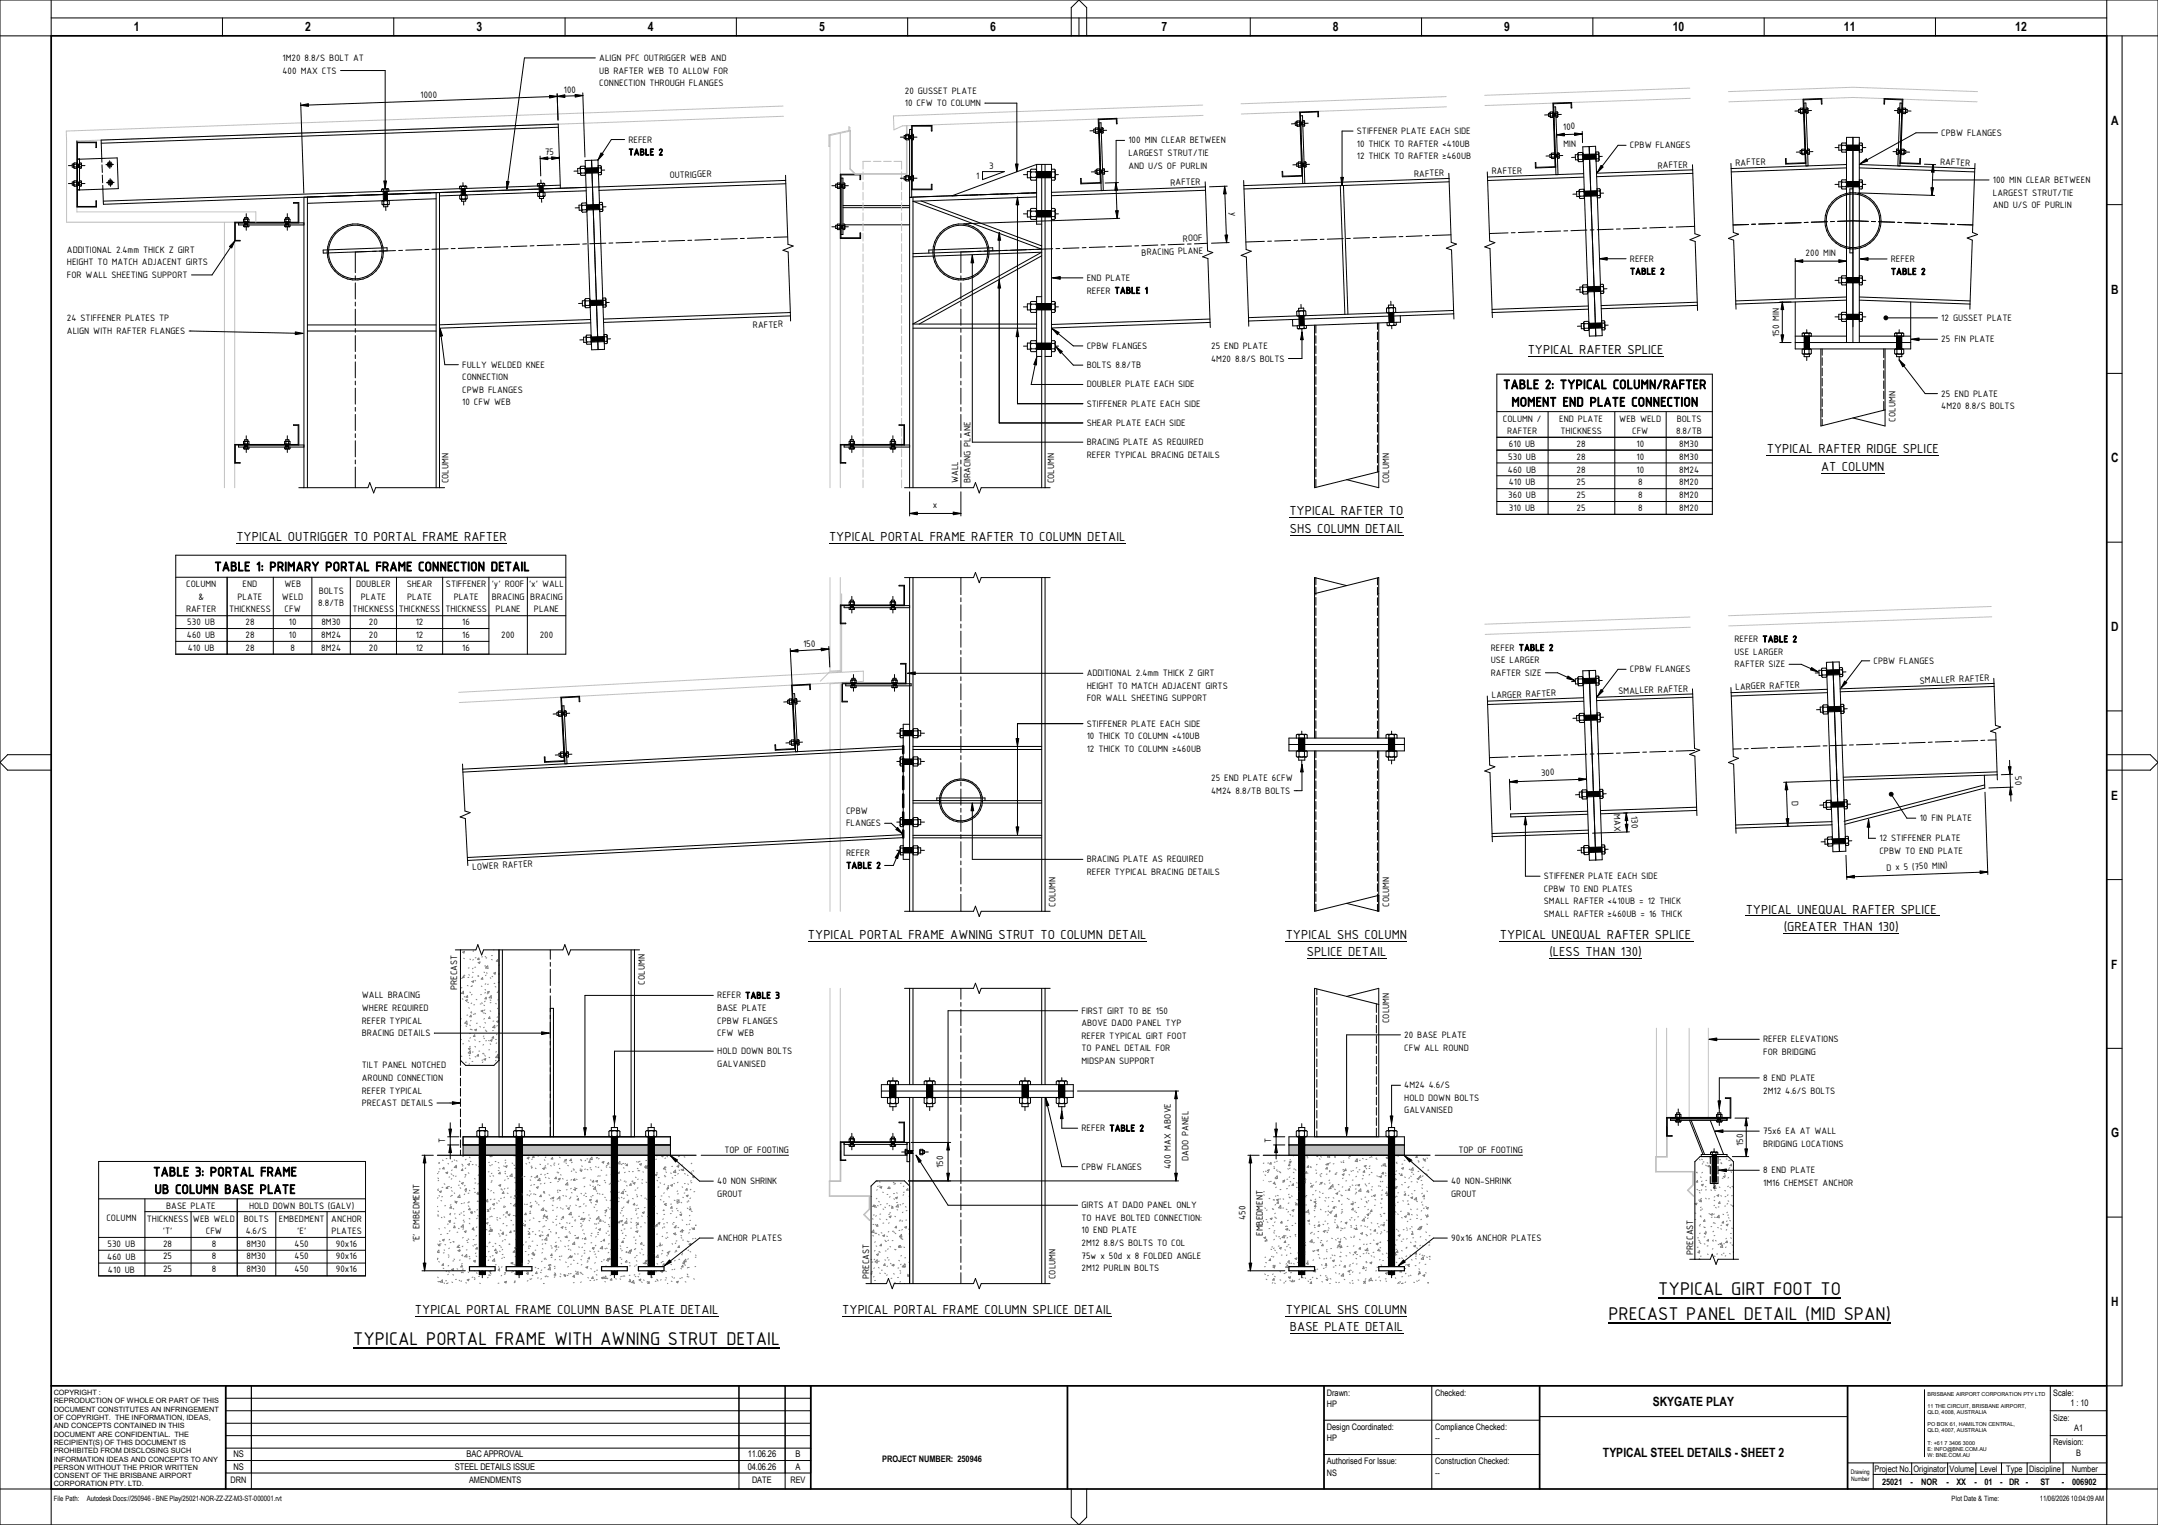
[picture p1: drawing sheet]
<svg xmlns="http://www.w3.org/2000/svg" width="841mm" height="594mm" viewBox="0 0 841 594" stroke-linecap="round" stroke-linejoin="round" font-family="sans-serif">
<defs><g id="words">
<text font-size="7.8" x="137.7" y="524">TYPICAL PORTAL FRAME WITH AWNING STRUT DETAIL</text>
<g font-size="7.7">
<text x="646.3" y="504.5">TYPICAL GIRT FOOT TO</text>
<text x="626.8" y="514.1">PRECAST PANEL DETAIL (MID SPAN)</text>
</g>
<g font-size="5.5">
<text x="595.4" y="137.9">TYPICAL RAFTER SPLICE</text>
<text x="585.8" y="151.5">TABLE 2: TYPICAL COLUMN/RAFTER</text>
<text x="589.1" y="158.3">MOMENT END PLATE CONNECTION</text>
<text x="688.6" y="176.7">TYPICAL RAFTER RIDGE SPLICE</text>
<text x="709.7" y="183.5">AT COLUMN</text>
<text x="502.5" y="200.7">TYPICAL RAFTER TO</text>
<text x="502.7" y="207.5">SHS COLUMN DETAIL</text>
<text x="92.1" y="210.7">TYPICAL OUTRIGGER TO PORTAL FRAME RAFTER</text>
<text x="323.1" y="210.7">TYPICAL PORTAL FRAME RAFTER TO COLUMN DETAIL</text>
<text x="83.6" y="222.5">TABLE 1: PRIMARY PORTAL FRAME CONNECTION DETAIL</text>
<text x="680.3" y="355.9">TYPICAL UNEQUAL RAFTER SPLICE</text>
<text x="314.9" y="365.7">TYPICAL PORTAL FRAME AWNING STRUT TO COLUMN DETAIL</text>
<text x="501.1" y="365.7">TYPICAL SHS COLUMN</text>
<text x="584.6" y="365.7">TYPICAL UNEQUAL RAFTER SPLICE</text>
<text x="695.2" y="362.7">(GREATER THAN 130)</text>
<text x="509.3" y="372.5">SPLICE DETAIL</text>
<text x="603.8" y="372.5">(LESS THAN 130)</text>
<text x="59.7" y="458.2">TABLE 3: PORTAL FRAME</text>
<text x="60.2" y="465">UB COLUMN BASE PLATE</text>
<text x="161.7" y="511.8">TYPICAL PORTAL FRAME COLUMN BASE PLATE DETAIL</text>
<text x="328.3" y="511.8">TYPICAL PORTAL FRAME COLUMN SPLICE DETAIL</text>
<text x="501.1" y="511.8">TYPICAL SHS COLUMN</text>
<text x="502.7" y="518.6">BASE PLATE DETAIL</text>
</g>
<g font-size="5">
<text x="52.2" y="12.1">1</text>
<text x="119" y="12.1">2</text>
<text x="185.7" y="12.1">3</text>
<text x="252.5" y="12.1">4</text>
<text x="319.2" y="12.1">5</text>
<text x="386" y="12.1">6</text>
<text x="452.7" y="12.1">7</text>
<text x="519.5" y="12.1">8</text>
<text x="586.2" y="12.1">9</text>
<text x="651.9" y="12.1">10</text>
<text x="718.6" y="12.1">11</text>
<text x="785.4" y="12.1">12</text>
<text x="822.8" y="48.6">A</text>
<text x="822.8" y="114.4">B</text>
<text x="822.8" y="180.1">C</text>
<text x="822.8" y="245.9">D</text>
<text x="822.8" y="311.6">E</text>
<text x="822.8" y="377.3">F</text>
<text x="822.8" y="443.1">G</text>
<text x="822.8" y="508.8">H</text>
<text x="644.1" y="547.7">SKYGATE PLAY</text>
<text x="624.7" y="567.7">TYPICAL STEEL DETAILS - SHEET 2</text>
</g>
<g font-size="3.9">
<text x="110.1" y="23.7">1M20 8.8/S BOLT AT</text>
<text x="233.6" y="23.7">ALIGN PFC OUTRIGGER WEB AND</text>
<text x="110.1" y="28.7">400 MAX CTS</text>
<text x="233.6" y="28.7">UB RAFTER WEB TO ALLOW FOR</text>
<text x="233.6" y="33.5">CONNECTION THROUGH FLANGES</text>
<text x="163.9" y="38.2" transform="rotate(-2 163.9 38.2)">1000</text>
<text x="219.7" y="36.3" transform="rotate(-2 219.7 36.3)">100</text>
<text x="352.6" y="36.4">20 GUSSET PLATE</text>
<text x="352.6" y="41.4">10 CFW TO COLUMN</text>
<text x="528.8" y="52.2">STIFFENER PLATE EACH SIDE</text>
<text x="609.2" y="50.5" transform="rotate(-2 609.2 50.5)">100</text>
<text x="756.6" y="52.9">CPBW FLANGES</text>
<text x="244.9" y="55.5">REFER</text>
<text x="439.8" y="55.9">100 MIN CLEAR BETWEEN</text>
<text x="528.8" y="57.2">10 THICK TO RAFTER &lt;410UB</text>
<text x="609.3" y="57.3" transform="rotate(-2 609.3 57.3)">MIN</text>
<text x="635.2" y="57.7">CPBW FLANGES</text>
<text x="212.4" y="60.5" transform="rotate(-2 212.4 60.5)">75</text>
<text x="244.9" y="60.5">TABLE 2</text>
<text x="385.5" y="65.7">3</text>
<text x="439.8" y="60.8">LARGEST STRUT/TIE</text>
<text x="439.8" y="65.7">AND U/S OF PURLIN</text>
<text x="528.8" y="62">12 THICK TO RAFTER ≥460UB</text>
<text x="646.1" y="65.7" transform="rotate(-2 646.1 65.7)">RAFTER</text>
<text x="676.4" y="64.6" transform="rotate(-2 676.4 64.6)">RAFTER</text>
<text x="756.1" y="64.2" transform="rotate(2 756.1 64.2)">RAFTER</text>
<text x="261" y="69.5" transform="rotate(-2 261 69.5)">OUTRIGGER</text>
<text x="380.5" y="69.7">1</text>
<text x="551.1" y="69" transform="rotate(-2 551.1 69)">RAFTER</text>
<text x="581.4" y="67.9" transform="rotate(-2 581.4 67.9)">RAFTER</text>
<text x="776.6" y="71.3">100 MIN CLEAR BETWEEN</text>
<text x="456.2" y="72.3" transform="rotate(-2 456.2 72.3)">RAFTER</text>
<text x="776.6" y="76.2">LARGEST STRUT/TIE</text>
<text x="479.6" y="82.6" transform="rotate(88 479.6 82.6)">y</text>
<text x="776.6" y="81.1">AND U/S OF PURLIN</text>
<text x="461" y="94.1" transform="rotate(-2 461 94.1)">ROOF</text>
<text x="26.1" y="98.5">ADDITIONAL 2.4mm THICK Z GIRT</text>
<text x="444.9" y="99.6" transform="rotate(-2 444.9 99.6)">BRACING PLANE</text>
<text x="635.2" y="102">REFER</text>
<text x="703.7" y="99.7">200 MIN</text>
<text x="26.1" y="103.4">HEIGHT TO MATCH ADJACENT GIRTS</text>
<text x="635.3" y="106.9">TABLE 2</text>
<text x="736.9" y="102.1">REFER</text>
<text x="736.9" y="107">TABLE 2</text>
<text x="26.1" y="108.2">FOR WALL SHEETING SUPPORT</text>
<text x="423.5" y="109.4">END PLATE</text>
<text x="423.5" y="114.3">REFER TABLE 1</text>
<text x="26.1" y="125.2">24 STIFFENER PLATES TP</text>
<text x="756.6" y="125">12 GUSSET PLATE</text>
<text x="26.1" y="130.1">ALIGN WITH RAFTER FLANGES</text>
<text x="293.5" y="127.9" transform="rotate(-2 293.5 127.9)">RAFTER</text>
<text x="693.4" y="131.2" transform="rotate(-90 693.4 131.2)">150 MIN</text>
<text x="423.5" y="135.9">CPBW FLANGES</text>
<text x="472" y="135.9">25 END PLATE</text>
<text x="756.6" y="133.4">25 FIN PLATE</text>
<text x="180.1" y="143.3">FULLY WELDED KNEE</text>
<text x="423.5" y="143.4">BOLTS 8.8/TB</text>
<text x="472" y="140.8">4M20 8.8/S BOLTS</text>
<text x="180.1" y="148.2">CONNECTION</text>
<text x="180.1" y="153.1">CPWB FLANGES</text>
<text x="423.5" y="150.9">DOUBLER PLATE EACH SIDE</text>
<text x="756.6" y="154.5">25 END PLATE</text>
<text x="180.1" y="157.9">10 CFW WEB</text>
<text x="423.5" y="158.5">STIFFENER PLATE EACH SIDE</text>
<text x="756.6" y="159.4">4M20 8.8/S BOLTS</text>
<text x="423.5" y="165.9">SHEAR PLATE EACH SIDE</text>
<text x="585.7" y="164.2">COLUMN /</text>
<text x="607.7" y="164.2">END PLATE</text>
<text x="631.1" y="164.2">WEB WELD</text>
<text x="653.5" y="164.2">BOLTS</text>
<text x="738.7" y="164.2" transform="rotate(-90 738.7 164.2)">COLUMN</text>
<text x="423.5" y="173.4">BRACING PLATE AS REQUIRED</text>
<text x="587.3" y="169.1">RAFTER</text>
<text x="608.2" y="169.1">THICKNESS</text>
<text x="636.1" y="169.1">CFW</text>
<text x="653.2" y="169.1">8.8/TB</text>
<text x="423.5" y="178.4">REFER TYPICAL BRACING DETAILS</text>
<text x="587.8" y="179.1">530 UB</text>
<text x="588.1" y="174.1">610 UB</text>
<text x="614.4" y="174.1">28</text>
<text x="614.4" y="179.1">28</text>
<text x="637.8" y="174.1">10</text>
<text x="637.8" y="179.1">10</text>
<text x="654.5" y="174.1">8M30</text>
<text x="654.5" y="179.1">8M30</text>
<text x="587.7" y="184.1">460 UB</text>
<text x="614.4" y="184.1">28</text>
<text x="637.8" y="184.1">10</text>
<text x="654.4" y="184.1">8M24</text>
<text x="174.8" y="188.3" transform="rotate(-90 174.8 188.3)">COLUMN</text>
<text x="373.4" y="188.3" transform="rotate(-90 373.4 188.3)">WALL</text>
<text x="378.3" y="188.3" transform="rotate(-90 378.3 188.3)">BRACING PLANE</text>
<text x="410.8" y="188.3" transform="rotate(-90 410.8 188.3)">COLUMN</text>
<text x="541.4" y="188.3" transform="rotate(-90 541.4 188.3)">COLUMN</text>
<text x="588" y="189.1">410 UB</text>
<text x="614.4" y="189.1">25</text>
<text x="638.4" y="189.1">8</text>
<text x="654.5" y="189.1">8M20</text>
<text x="363.6" y="198">x</text>
<text x="587.8" y="194.1">360 UB</text>
<text x="614.4" y="194.1">25</text>
<text x="638.4" y="194.1">8</text>
<text x="654.5" y="194.1">8M20</text>
<text x="588.1" y="199.1">310 UB</text>
<text x="614.4" y="199.1">25</text>
<text x="638.4" y="199.1">8</text>
<text x="654.5" y="199.1">8M20</text>
<text x="72.6" y="228.8">COLUMN</text>
<text x="77.3" y="233.7">&amp;</text>
<text x="92.6" y="233.7">PLATE</text>
<text x="94.5" y="228.8">END</text>
<text x="109.9" y="233.7">WELD</text>
<text x="110.8" y="228.8">WEB</text>
<text x="124.2" y="231.2">BOLTS</text>
<text x="138.8" y="228.8">DOUBLER</text>
<text x="140.7" y="233.7">PLATE</text>
<text x="158.5" y="228.8">SHEAR</text>
<text x="158.7" y="233.7">PLATE</text>
<text x="173.8" y="228.8">STIFFENER</text>
<text x="176.8" y="233.7">PLATE</text>
<text x="191.6" y="228.8">'y' ROOF</text>
<text x="191.7" y="233.7">BRACING</text>
<text x="206.2" y="228.8">'x' WALL</text>
<text x="206.7" y="233.7">BRACING</text>
<text x="72.6" y="238.5">RAFTER</text>
<text x="89.3" y="238.5">THICKNESS</text>
<text x="110.9" y="238.5">CFW</text>
<text x="124" y="236.1">8.8/TB</text>
<text x="137.4" y="238.5">THICKNESS</text>
<text x="155.4" y="238.5">THICKNESS</text>
<text x="173.6" y="238.5">THICKNESS</text>
<text x="193.2" y="238.5">PLANE</text>
<text x="208.1" y="238.5">PLANE</text>
<text x="73" y="243.6">530 UB</text>
<text x="95.7" y="243.6">28</text>
<text x="112.6" y="243.6">10</text>
<text x="125.3" y="243.6">8M30</text>
<text x="143.7" y="243.6">20</text>
<text x="162" y="243.6">12</text>
<text x="180.1" y="243.6">16</text>
<text x="72.9" y="248.6">460 UB</text>
<text x="95.7" y="248.6">28</text>
<text x="112.6" y="248.6">10</text>
<text x="125.2" y="248.6">8M24</text>
<text x="143.7" y="248.6">20</text>
<text x="162" y="248.6">12</text>
<text x="180.1" y="248.6">16</text>
<text x="195.3" y="248.6">200</text>
<text x="210.4" y="248.6">200</text>
<text x="676" y="250.1">REFER TABLE 2</text>
<text x="73.2" y="253.6">410 UB</text>
<text x="95.7" y="253.6">28</text>
<text x="113.2" y="253.6">8</text>
<text x="125.2" y="253.6">8M24</text>
<text x="143.7" y="253.6">20</text>
<text x="162" y="253.6">12</text>
<text x="180.1" y="253.6">16</text>
<text x="313.1" y="252.2" transform="rotate(-3 313.1 252.2)">150</text>
<text x="581" y="253.5">REFER TABLE 2</text>
<text x="676" y="255.1">USE LARGER</text>
<text x="423.5" y="263.5">ADDITIONAL 2.4mm THICK Z GIRT</text>
<text x="581" y="258.4">USE LARGER</text>
<text x="581" y="263.3">RAFTER SIZE</text>
<text x="635.2" y="261.9">CPBW FLANGES</text>
<text x="676" y="259.9">RAFTER SIZE</text>
<text x="730.2" y="258.6">CPBW FLANGES</text>
<text x="423.5" y="268.4">HEIGHT TO MATCH ADJACENT GIRTS</text>
<text x="676.4" y="268.8" transform="rotate(-2 676.4 268.8)">LARGER RAFTER</text>
<text x="748.2" y="266.3" transform="rotate(-2 748.2 266.3)">SMALLER RAFTER</text>
<text x="423.5" y="273.3">FOR WALL SHEETING SUPPORT</text>
<text x="581.4" y="272.1" transform="rotate(-2 581.4 272.1)">LARGER RAFTER</text>
<text x="630.8" y="270.4" transform="rotate(-2 630.8 270.4)">SMALLER RAFTER</text>
<text x="423.5" y="283.1">STIFFENER PLATE EACH SIDE</text>
<text x="423.5" y="288">10 THICK TO COLUMN &lt;410UB</text>
<text x="423.5" y="292.9">12 THICK TO COLUMN ≥460UB</text>
<text x="472" y="304.3">25 END PLATE 6CFW</text>
<text x="600.6" y="302.2" transform="rotate(-2 600.6 302.2)">300</text>
<text x="785.3" y="302.3" transform="rotate(88 785.3 302.3)">50</text>
<text x="472" y="309.2">4M24 8.8/TB BOLTS</text>
<text x="329.7" y="317">CPBW</text>
<text x="628.9" y="317.2" transform="rotate(88 628.9 317.2)">MAX</text>
<text x="635.8" y="317.9" transform="rotate(88 635.8 317.9)">130</text>
<text x="698.3" y="312.2" transform="rotate(88 698.3 312.2)">D</text>
<text x="329.7" y="321.9">FLANGES</text>
<text x="748.2" y="319.9">10 FIN PLATE</text>
<text x="732.5" y="327.7">12 STIFFENER PLATE</text>
<text x="329.7" y="333.4">REFER</text>
<text x="423.5" y="336">BRACING PLATE AS REQUIRED</text>
<text x="732.5" y="332.7">CPBW TO END PLATE</text>
<text x="184.1" y="338.9" transform="rotate(-3 184.1 338.9)">LOWER RAFTER</text>
<text x="329.8" y="338.4">TABLE 2</text>
<text x="423.5" y="340.9">REFER TYPICAL BRACING DETAILS</text>
<text x="735.2" y="339.1" transform="rotate(-2 735.2 339.1)">D x 5 (750 MIN)</text>
<text x="601.7" y="342.5">STIFFENER PLATE EACH SIDE</text>
<text x="601.7" y="347.4">CPBW TO END PLATES</text>
<text x="411.3" y="353.3" transform="rotate(-90 411.3 353.3)">COLUMN</text>
<text x="541.4" y="353.3" transform="rotate(-90 541.4 353.3)">COLUMN</text>
<text x="601.7" y="352.3">SMALL RAFTER &lt;410UB = 12 THICK</text>
<text x="601.7" y="357.2">SMALL RAFTER ≥460UB = 16 THICK</text>
<text x="251.3" y="383.5" transform="rotate(-90 251.3 383.5)">COLUMN</text>
<text x="141" y="389">WALL BRACING</text>
<text x="178.2" y="385.6" transform="rotate(-90 178.2 385.6)">PRECAST</text>
<text x="279.5" y="389">REFER TABLE 3</text>
<text x="141" y="393.9">WHERE REQUIRED</text>
<text x="279.5" y="393.9">BASE PLATE</text>
<text x="421.5" y="394.9">FIRST GIRT TO BE 150</text>
<text x="141" y="398.8">REFER TYPICAL</text>
<text x="279.5" y="398.8">CPBW FLANGES</text>
<text x="421.5" y="399.8">ABOVE DADO PANEL TYP</text>
<text x="541.4" y="398.6" transform="rotate(-90 541.4 398.6)">COLUMN</text>
<text x="141" y="403.6">BRACING DETAILS</text>
<text x="279.5" y="403.6">CFW WEB</text>
<text x="421.5" y="404.7">REFER TYPICAL GIRT FOOT</text>
<text x="547.3" y="404.3">20 BASE PLATE</text>
<text x="687.2" y="406.1">REFER ELEVATIONS</text>
<text x="279.5" y="410.7">HOLD DOWN BOLTS</text>
<text x="421.5" y="409.6">TO PANEL DETAIL FOR</text>
<text x="547.3" y="409.2">CFW ALL ROUND</text>
<text x="687.2" y="411">FOR BRIDGING</text>
<text x="141" y="416.2">TILT PANEL NOTCHED</text>
<text x="279.5" y="415.6">GALVANISED</text>
<text x="421.5" y="414.5">MIDSPAN SUPPORT</text>
<text x="141" y="421.1">AROUND CONNECTION</text>
<text x="547.3" y="424">4M24 4.6/S</text>
<text x="687.2" y="421.1">8 END PLATE</text>
<text x="141" y="426">REFER TYPICAL</text>
<text x="141" y="430.9">PRECAST DETAILS</text>
<text x="547.3" y="428.9">HOLD DOWN BOLTS</text>
<text x="687.2" y="426">2M12 4.6/S BOLTS</text>
<text x="547.3" y="433.7">GALVANISED</text>
<text x="421.5" y="440.7">REFER TABLE 2</text>
<text x="687.2" y="441.8">75x6 EA AT WALL</text>
<text x="173.5" y="445.4" transform="rotate(-90 173.5 445.4)">T</text>
<text x="282.3" y="449">TOP OF FOOTING</text>
<text x="495.4" y="445.4" transform="rotate(-90 495.4 445.4)">T</text>
<text x="568.4" y="449">TOP OF FOOTING</text>
<text x="679.4" y="446.4" transform="rotate(-90 679.4 446.4)">150</text>
<text x="687.2" y="446.7">BRIDGING LOCATIONS</text>
<text x="367.5" y="454.9" transform="rotate(-90 367.5 454.9)">150</text>
<text x="421.5" y="455.7">CPBW FLANGES</text>
<text x="456.4" y="455.3" transform="rotate(-90 456.4 455.3)">400 MAX ABOVE</text>
<text x="463.2" y="452.3" transform="rotate(-90 463.2 452.3)">DADO PANEL</text>
<text x="279.5" y="461.3">40 NON SHRINK</text>
<text x="565.6" y="461.3">40 NON-SHRINK</text>
<text x="687.2" y="457.1">8 END PLATE</text>
<text x="687.2" y="462">1M16 CHEMSET ANCHOR</text>
<text x="279.5" y="466.2">GROUT</text>
<text x="565.6" y="466.2">GROUT</text>
<text x="64.8" y="470.8">BASE PLATE</text>
<text x="97.1" y="470.8">HOLD DOWN BOLTS (GALV)</text>
<text x="421.5" y="470.7">GIRTS AT DADO PANEL ONLY</text>
<text x="41.4" y="475.8">COLUMN</text>
<text x="57.2" y="475.9">THICKNESS</text>
<text x="75.2" y="475.9">WEB WELD</text>
<text x="95" y="475.9">BOLTS</text>
<text x="108.7" y="475.9">EMBEDMENT</text>
<text x="129.1" y="475.9">ANCHOR</text>
<text x="421.5" y="475.6">TO HAVE BOLTED CONNECTION:</text>
<text x="485.4" y="475.3" transform="rotate(-90 485.4 475.3)">450</text>
<text x="41.9" y="485.8">530 UB</text>
<text x="63.5" y="480.8">'T'</text>
<text x="63.5" y="485.6">28</text>
<text x="80.2" y="480.8">CFW</text>
<text x="82.5" y="485.6">8</text>
<text x="95.8" y="480.8">4.6/S</text>
<text x="96.1" y="485.6">8M30</text>
<text x="114.8" y="485.6">450</text>
<text x="115.9" y="480.8">'E'</text>
<text x="129.2" y="480.8">PLATES</text>
<text x="130.9" y="485.6">90x16</text>
<text x="163.5" y="484" transform="rotate(-90 163.5 484)">'E' EMBEDMENT</text>
<text x="279.5" y="483.5">ANCHOR PLATES</text>
<text x="421.5" y="480.4">10 END PLATE</text>
<text x="421.5" y="485.4">2M12 8.8/S BOLTS TO COL</text>
<text x="492.2" y="481.5" transform="rotate(-90 492.2 481.5)">EMBEDMENT</text>
<text x="565.6" y="483.5">90x16 ANCHOR PLATES</text>
<text x="41.8" y="490.8">460 UB</text>
<text x="63.5" y="490.6">25</text>
<text x="82.5" y="490.6">8</text>
<text x="96.1" y="490.6">8M30</text>
<text x="114.8" y="490.6">450</text>
<text x="130.9" y="490.6">90x16</text>
<text x="421.5" y="490.3">75w x 50d x 8 FOLDED ANGLE</text>
<text x="659.8" y="488.8" transform="rotate(-90 659.8 488.8)">PRECAST</text>
<text x="42.1" y="495.8">410 UB</text>
<text x="63.5" y="495.6">25</text>
<text x="82.5" y="495.6">8</text>
<text x="96.1" y="495.6">8M30</text>
<text x="114.8" y="495.6">450</text>
<text x="130.9" y="495.6">90x16</text>
<text x="421.5" y="495.1">2M12 PURLIN BOLTS</text>
<text x="338.8" y="498.3" transform="rotate(-90 338.8 498.3)">PRECAST</text>
<text x="411.3" y="498.3" transform="rotate(-90 411.3 498.3)">COLUMN</text>
</g>
<g font-size="3.6">
<text x="91" y="567.8">NS</text>
<text x="181.9" y="567.8">BAC APPROVAL</text>
<text x="291.4" y="567.8">11.06.26</text>
<text x="310" y="567.8">B</text>
<text x="91" y="572.6">NS</text>
<text x="177.3" y="572.6">STEEL DETAILS ISSUE</text>
<text x="291.4" y="572.6">04.06.26</text>
<text x="310" y="572.6">A</text>
</g>
<g font-size="3.5">
<text x="517.1" y="543.7">Drawn:</text>
<text x="559.3" y="543.7">Checked:</text>
<text x="800.2" y="543.7">Scale:</text>
<text x="517.1" y="548.2">HP</text>
<text x="806.9" y="547.7">1 : 10</text>
<text x="517.1" y="557.1">Design Coordinated:</text>
<text x="559.3" y="557.1">Compliance Checked:</text>
<text x="800.2" y="553.4">Size:</text>
<text x="808.4" y="557.4">A1</text>
<text x="517.1" y="561.5">HP</text>
<text x="559.3" y="561.5">--</text>
<text x="800.2" y="563.1">Revision:</text>
<text x="343.8" y="569.6">PROJECT NUMBER: 250946</text>
<text x="809.1" y="567.1">B</text>
<text x="517.1" y="570.4">Authorised For Issue:</text>
<text x="517.1" y="575">NS</text>
<text x="559.3" y="570.4">Construction Checked:</text>
<text x="559.3" y="575">--</text>
<text x="730.6" y="573.3">Project No. Originator</text>
<text x="759.8" y="573.3">Volume</text>
<text x="771.7" y="573.3">Level</text>
<text x="781.8" y="573.3">Type</text>
<text x="790.9" y="573.3">Discipline</text>
<text x="807.4" y="573.3">Number</text>
<text x="89.9" y="577.9">DRN</text>
<text x="182.8" y="577.9">AMENDMENTS</text>
<text x="293.1" y="577.9">DATE</text>
<text x="308.1" y="577.9">REV</text>
<text x="733.5" y="578.4">25021</text>
<text x="744.6" y="578.5">-</text>
<text x="748.7" y="578.4">NOR</text>
<text x="758.6" y="578.5">-</text>
<text x="762.5" y="578.4">XX</text>
<text x="769.5" y="578.5">-</text>
<text x="773.4" y="578.4">01</text>
<text x="779.6" y="578.5">- DR</text>
<text x="789.6" y="578.5">-</text>
<text x="795.2" y="578.4">ST</text>
<text x="803.6" y="578.5">-</text>
<text x="807.6" y="578.5">006902</text>
</g>
<g font-size="2.9">
<text x="33.8" y="584.7">Autodesk Docs://250946 - BNE Play/25021-NOR-ZZ-ZZ-M3-ST-000001.rvt</text>
<text x="795" y="584.8">11/06/2026 10:04:09 AM</text>
</g>
<g font-size="2.8">
<text x="21" y="543.4">COPYRIGHT :</text>
<text x="21" y="546.7">REPRODUCTION OF WHOLE OR PART OF THIS</text>
<text x="21" y="549.9">DOCUMENT CONSTITUTES AN INFRINGEMENT</text>
<text x="21" y="556.3">AND CONCEPTS CONTAINED IN THIS</text>
<text x="21" y="553.1">OF COPYRIGHT. THE INFORMATION, IDEAS,</text>
<text x="21" y="559.6">DOCUMENT ARE CONFIDENTIAL. THE</text>
<text x="21" y="562.9">RECIPIENT(S) OF THIS DOCUMENT IS</text>
<text x="21" y="566.1">PROHIBITED FROM DISCLOSING SUCH</text>
<text x="21" y="569.3">INFORMATION IDEAS AND CONCEPTS TO ANY</text>
<text x="21" y="572.6">PERSON WITHOUT THE PRIOR WRITTEN</text>
<text x="21" y="575.8">CONSENT OF THE BRISBANE AIRPORT</text>
<text x="21" y="579">CORPORATION PTY. LTD.</text>
<text x="21" y="584.7">File Path:</text>
<text x="760.6" y="584.7">Plot Date &amp; Time:</text>
</g>
<g font-size="2.4">
<text x="721.3" y="574.1">Drawing</text>
<text x="721.4" y="577">Number</text>
</g>
<g font-size="2.1">
<text x="751.2" y="543.7">BRISBANE AIRPORT CORPORATION PTY LTD</text>
<text x="751.2" y="548.5">11 THE CIRCUIT, BRISBANE AIRPORT,</text>
<text x="751.2" y="550.9">QLD, 4008, AUSTRALIA</text>
<text x="751.2" y="555.6">PO BOX 61, HAMILTON CENTRAL,</text>
<text x="751.2" y="558">QLD, 4007, AUSTRALIA</text>
<text x="751.2" y="562.8">T: +61 7 3406 3000</text>
<text x="751.2" y="565.2">E: INFO@BNE.COM.AU</text>
<text x="751.2" y="567.6">W: BNE.COM.AU</text>
</g>
</g></defs>
<path d="M616.9 60h5.1v2.1h-5.1zM617.4 74.3h5.1v2.2h-5.1zM618.7 111.5h5.1v2.2h-5.1zM404 118.4h5.8v2.3h-5.8zM404 133.6h5.8v2.4h-5.8zM619.2 125.8h5.1v2.1h-5.1z" fill="#000"/>
<path d="M502.3 446h45v4h-45z" fill="#c0c0c0"/>
<path d="M506.1 495h2.4v1.5h-2.4zM506.1 442.8h2.4v50.6h-2.4zM541.1 495h2.4v1.5h-2.4zM541.1 442.8h2.4v50.6h-2.4z" fill="#000"/>
<path d="M180.5 446h80.8v4h-80.8z" fill="#c0c0c0"/>
<g fill="#000">
<path d="M354.2 52.8h1.1v1.2h-1.1zM428.1 50.3h1.1v1.1h-1.1zM506.6 47.5h1.1v1.2h-1.1zM605.2 44h1.2v1.3h-1.2zM702.8 42.5h1.1v1.2h-1.1zM703.3 58.5h1.2v1.2h-1.2zM719.6 56.5h5v2h-5zM739.8 58.5h1.2v1.2h-1.2zM740.4 42.5h1.1v1.2h-1.1zM30 63.9h1v1.2h-1zM30 70.9h1v1.2h-1zM149.3 74.5h1.7v3.6h-1.7z"/>
<path d="M179.7 73.4h1.7v2.6h-1.7zM210.1 72.4h1.7v2.5h-1.7zM228.1 65.3h5.1v2.2h-5.1zM327.5 71.8h1v1.2h-1zM354.2 68.8h1.1v1.2h-1.1zM404 66.8h5.8v2.5h-5.8zM428.6 66.2h1.2v1.2h-1.2zM507.2 63.5h1.1v1.2h-1.1zM605.8 60h1.2v1.2h-1.2zM719.6 70.8h5v2h-5zM95.4 86.5h1.2v1.1h-1.2zM111.4 86.5h1.2v1.1h-1.2z"/>
<path d="M228.6 79.6h5.1v2.2h-5.1zM327.5 87.8h1v1.2h-1zM404 82.1h5.8v2.4h-5.8zM230 116.9h5v2.1h-5zM719.6 108.2h5v2h-5zM230.4 131.1h5.1v2.1h-5.1zM506.2 123h2.1v3.8h-2.1zM541.2 121.8h2.1v3.8h-2.1zM703.1 130.9h2v5h-2zM719.6 122.4h5v2h-5zM739.1 130.9h2.1v5h-2.1zM95.4 173.1h1.2v1.1h-1.2z"/>
<path d="M111.4 173.1h1.2v1.1h-1.2zM331.4 173.1h1.2v1.1h-1.2zM347.4 173.1h1.2v1.1h-1.2zM331.4 235.6h1.2v1.1h-1.2zM347.4 235.6h1.2v1.1h-1.2zM218.8 277.3h1.2v1.3h-1.2zM308.7 272.6h1.2v1.3h-1.2zM332 266.1h1.2v1.1h-1.2zM348 266.1h1.2v1.1h-1.2zM616.9 264.2h5.1v2.1h-5.1zM711.9 260.9h5.1v2.1h-5.1zM712.4 275.2h5.1v2.1h-5.1z"/>
<path d="M219.7 293.3h1.1v1.3h-1.1zM309.5 288.6h1.2v1.2h-1.2zM352 284.6h3.8v2h-3.8zM352 295.7h3.8v1.9h-3.8zM506.1 287.5h2.4v5h-2.4zM541.1 287.5h2.4v5h-2.4zM617.4 278.5h5.1v2.1h-5.1zM618.5 308.3h5v2.1h-5zM713.7 312.3h5v2.2h-5zM352 330.3h3.8v2h-3.8zM352 319.3h3.8v2h-3.8zM619.2 329.9h5.1v2.2h-5.1z"/>
<path d="M714.2 326.6h5v2.2h-5zM346.8 422.5h2.4v5h-2.4zM361.1 422.5h2.4v5h-2.4zM398.3 422.5h2.4v5h-2.4zM412.6 422.5h2.4v5h-2.4zM653.5 435.3h1.1v1.1h-1.1zM669.5 435.3h1.1v1.1h-1.1zM331.4 444.8h1.2v1h-1.2zM347.4 444.8h1.2v1h-1.2zM353.5 448.2h2.3v1.2h-2.3zM667.3 449.7h1.5v10.8h-1.5zM186.8 495h2.4v1.5h-2.4z"/>
<path d="M186.8 442.8h2.4v50.6h-2.4zM201.1 495h2.4v1.5h-2.4zM201.1 442.8h2.4v50.6h-2.4zM238.3 495h2.4v1.5h-2.4zM238.3 442.8h2.4v50.6h-2.4zM252.6 495h2.4v1.5h-2.4zM252.6 442.8h2.4v50.6h-2.4z"/>
</g>
<g fill="none" stroke="#7f7f7f" stroke-width=".39">
<path d="M179.5 370.3h.1M180.3 370.9l.7-.3-.2 .7zM180.7 373.3l.3 .2M180.9 379.9l.2 .1M182.7 379.7l.3 .2M182.8 377.1h-.3M183.1 373.6l.2 .2M184.1 378.7l.3 .2M184.4 377.2l-.3 .2M184.5 373.8l-.3 .2M184.6 370.4l-.2 .2M185.4 376.8h-.4"/>
<path d="M185.5 373.1h-.3M186.1 373.5l.3 .2M186.4 375l.7-.3-.2 .6zM186.6 373.2l.1 .6h-.6zM188 372.7l-.3 .1M188.6 378.7l.2 .2M189.1 372.6l.2 .2M189.2 376.3h-.3M189.4 379.9l-.2 .2M189.6 376.5l-.3 .2M189.6 379l.3 .1M189.7 373.1l-.3 .2"/>
<path d="M190.1 376.3l.1 .9-.9-.1zM191.6 373.8l.3 .1M191.9 372.2l-.3 .1M192.4 379.1l.7-.3-.1 .6zM193 379.4h-.3M193.9 373.8l.1 .7-.6-.1zM194.5 376h-.1M194.5 379.3l-.2 .1M179.5 396.9l.2-.1-.2 .6M179.5 399.5h.1M179.8 387l.8-.8 .1 .9zM180 384.8h-.3"/>
<path d="M180.2 381.1h-.4M180.2 389.1l.2 .2M180.8 380.2v.6h-.5zM181.2 388.3h-.3M181.4 389.7l.7-.2-.2 .6zM181.6 399.7l.3 .1M181.9 397.8l.1 .9-.9-.1zM182.1 383.9l.3 .1M182.2 387.9l.1 .6h-.6zM182.2 399.1l-.4 .1M182.3 395.4l-.4 .1M182.3 390.4l.3 .2"/>
<path d="M182.7 392.6l.2 .2M182.7 380.7l-.3 .1M183 399.3l.3 .3M183.1 386.5l.2 .2M183.6 395.5l.1 .6h-.6zM183.6 394.5l.3 .1M183.6 397.5l-.3 .2M183.7 394.1l-.2 .2M183.9 390.7l-.3 .2M183.9 382.4l.7-.3-.2 .6zM183.9 384.3h-.3M184 387.3l-.3 .3"/>
<path d="M184.1 384l-.2 .2M184.2 380.6l-.2 .2M184.8 395.1h-.3M185 391.4l-.4 .1M185.1 394.8l.2 .2M185.1 381.9l.3 .2M185.6 389.3l.2 .2M186 398.6l-.3 .1M186.3 380.1l.3 .1-.4 .1M187 399.9l.3 .2M187.5 393.8l.7-.2-.2 .6zM187.5 391.1h-.3"/>
<path d="M187.6 384.1l.2 .2M187.6 387.4l-.3 .1M187.7 390.7l.3 .2M188 380.8l.2 .7-.7-.1zM188.6 391.5l.2 .3M188.7 394.6h-.4M188.8 396.8l-.2 .2M189 393.4l-.3 .2M189 394.7l.3 .2M189 398.3l.2 .3M189 385.4l.3 .3M189.1 390l-.3 .2"/>
<path d="M189.2 386.6l-.3 .2M189.3 383.2l-.2 .3M189.4 388.5l.2 .6h-.6zM189.9 386.5l.8-.3-.2 .6zM190.2 387.1h-.3M190.3 383.4l-.3 .1M190.8 396.1l.2 .6h-.6zM191 389.6l.3 .1M191 393.7l.3 .3M191.1 380.9l.2 .2M191.3 390.6h-.3M191.5 388.8l-.9-.1 .8-.8 .1 .9"/>
<path d="M191.7 380.3l.3 .2M192.4 397.8h-.3M192.8 399.4l.1 1-.9-.1zM192.9 383.1h-.4M193 384.3l.3 .2M193.2 390.9l.2 .2M193.5 397.9l.8-.3-.2 .7zM193.8 399.5l-.2 .2M194 396.1l-.3 .2M194 386.6h-.3M194.1 392.7l-.3 .2M194.2 389.4l-.2 .2"/>
<path d="M194.4 386l-.3 .2M194.4 394.9l.1 .1M194.5 382.6l-.3 .2M179.5 403.1h.1M179.6 404.8l.2 .2M179.7 411.4l.3 .2M180.7 406.6l-.4 .1M181.7 413.8l-.3 .1M182.5 408.6l.8-.3-.3 .6zM182.6 405.4l.3 .2M183 414.4l-.2 .2M183 410.3l.3 .1"/>
<path d="M183 412.2l.3 .3M183.1 411l-.2 .2M183.3 409.3l.1 1-.9-.1zM183.3 407.6l-.3 .2M183.3 402.6h-.3M183.4 404.2l-.3 .3M183.5 400.9l-.3 .2M183.7 401l.3 .2M184.3 413.5h-.4M184.4 409.8h-.3M185 403.1l.1 .7-.6-.1zM185 401.2l.7-.3-.2 .6z"/>
<path d="M185 405l.3 .3M185.1 407.6l.2 .3M185.2 411.6l.2 .2M186.4 410.8l.1 .6h-.6zM186.9 409.4l-.3 .1M187.1 405.8h-.4M188.1 413h-.3M188.2 413.7l-.2 .2M188.3 410.3l-.2 .2M188.4 410.5l.3 .2M188.5 406.9l-.3 .2M188.6 404.4l.2 .2"/>
<path d="M188.6 412.7l.7-.3-.2 .6zM188.6 403.6l-.3 .1M188.7 400.2l-.2 .1M188.9 411.2l.3 .2M189.1 401.3l.3 .1M189.6 405.4l-.3 .1M189.7 401.7l-.3 .1M190.4 405.3l.3 .2M190.6 411.9l.2 .1M190.8 408.9l-.3 .1M191 406.6l.3 .3M191.1 405.3l.7-.3-.2 .6z"/>
<path d="M192.3 403.8l.1 .6h-.6zM192.3 401.4l-.3 .1M192.4 400.1l.3 .2M193.3 413l-.2 .3M193.5 409.7l-.3 .2M193.5 404.9l-.4 .1M193.6 406.3l-.3 .2M193.7 411.4l.1 .7-.6-.1zM193.7 402.9l-.2 .2M193.8 410.7l.3 .2M194.1 411l.1 1-.9-.2zM194.5 412.1l-.3 .1"/>
<path d="M170.5 457.1l.2 .1M170.6 458.9l.3 .2M171 459.8l-.3 .2M171.1 452.8l.1 .2-.2 .2M171.1 456.4l-.2 .2M171.5 455.3l-.3 .1M172.4 451.9l.3 .2M173 454.7l.1 .7-.6-.1zM173.8 456.9l.7-.3-.2 .6zM174.2 451.3l-.3 .1M174.6 453.3l.2 .1M175.3 458.5l-.3 .1"/>
<path d="M175.8 457.3l.3 .2M176.1 459.1l-.2 .3M176.2 455.8l-.2 .2M176.4 452.4l-.3 .2M176.6 457.9l.2 .2M177 451.8l.2 .2M177.8 454l.1 .9-.9-.1zM177.8 458.2h-.3M177.8 452.1l.3 .2M178 454.5h-.4M180 453.5l.3 .2M180.3 455.4l.1 .6-.6-.1z"/>
<path d="M180.5 454.2h-.3M180.6 450.5l-.3 .1M181.3 457.5l.2 .2M181.4 458.4l-.3 .2M181.5 455l-.2 .2M181.7 451.6l-.3 .2M181.7 457.7h-.3M182.3 453.6l.7-.3-.2 .6zM182.5 456.9l.3 .2M182.9 450.8l.3 .2M183.2 450.2h-.4M183.3 452.4l.3 .1"/>
<path d="M184.4 453.6l-.4 .1M185 459.1l.2 .2M185.4 453.7l.3 .2M186.6 457.7l-.2 .2M186.7 457.8h.1M186.7 454.3l-.2 .2M186.8 451l-.2 .1M190.6 456.5h-.3M190.8 452.8h-.4M190.8 450.3l.8-.3-.3 .6zM190.8 453.9l.3 .3M190.9 458.1l.2 .2"/>
<path d="M191.7 457l-.2 .2M191.8 460h-.3M191.9 453.6l-.3 .3M192 450.3l-.3 .2M192.1 458l.3 .2M193.3 452.5h-.3M194.1 452.8l.3 .2M194.4 454.8l.2 .3M194.5 456h-.4M194.9 456.6v.7l-.5-.1zM196.3 454.2l.3 .2M196.8 457.1l.3 .2"/>
<path d="M196.9 454.4l.7-.3-.2 .6zM196.9 459.7l-.3 .1M197 456.3l-.2 .1M197.1 452.9l-.2 .2M197.1 452h-.3M197.5 458.2l.3 .2M198.2 459.1l-.3 .1M198.7 458.1l.8-.8 .1 1zM199.6 453.1l.2 .1M200.3 453.8l.2 .3M200.4 450l-.2 .2 .6 .1v-.3M200.7 458.8l-.3 .1"/>
<path d="M200.9 455.1l-.3 .1M203.5 458.3l.2-.1-.2 .6M203.6 451.1h-.1M204.6 458.3h-.3M205 453.3l.3 .2M205.4 451.1l.8-.3-.2 .7zM206.1 450.8h-.3M206.2 452.8l.3 .3M206.6 459.6l.2 .2M207.1 454.7l.3 .1M207.3 458.3l-.3 .2M207.3 454.3h-.3"/>
<path d="M207.4 454.9l-.3 .2M207.5 451.5l-.3 .2M208 450.3l.2 .6-.7-.1zM208.4 458.7l.3 .2M208.7 455l.2 .3M209.4 457.9l.1 .7-.6-.1zM209.5 459.8l.9-.8 .1 1zM210 450.3h-.4M210.4 453.5l.3 .2M211 457.5h-.3M211.5 455.2l.7-.2-.2 .5zM212.1 451.8l.3 .2"/>
<path d="M212.5 457.5l-.2 .2M212.6 454.9l.2 .1M212.6 458.6l.2 .2M212.6 454.1l-.2 .2M212.8 450.7l-.3 .2M213.6 457.1l-.4 .1M213.7 453.4l-.3 .1M213.8 458.9l.3 .2M214.6 454l.2 .2M215.3 450.9l.1 .6h-.6zM215.8 453.7l.3 .2M216.2 453.1h-.3"/>
<path d="M216.7 458.6l.1 .6-.6-.1zM217.4 456.6h-.3M217.6 459.3l.7-.3-.2 .7zM217.8 456.8l-.3 .2M217.8 453.4l-.2 .2M218 450l-.3 .2M218 455.1l.2 .2M218.1 450.8l.2 .2M218.4 457.6l.3 .2M219.2 459.1l.3 .2M219.7 450h.3M220 452l.8-.3-.2 .6z"/>
<path d="M220.1 452.6h-.3M220.5 453l.3 .2M221.1 459.8h-.2M221.2 454l.3 .2M222.6 451.5l.1 .7-.6-.1zM222.8 459.5l-.3 .2M222.9 456.1l-.3 .3M223 452.8l-.3 .2M223.4 455.3l.3 .2M223.7 459.4l-.3 .1M223.9 455.8h-.4M224 459.2l.1 .6h-.6z"/>
<path d="M224.4 456.6l.2 .2M224.7 459.4l.2 .1M226.1 456l.7-.2-.2 .6zM226.4 455.4l-.3 .1M226.4 452l.3 .2M226.5 451.7l-.3 .1M226.7 454.2l.2 .2M227.5 458.9l-.3 .1M228 458.8l-.2 .2M228.1 455.4l-.2 .2M228.3 452l-.3 .2M228.8 455.5l.3 .3"/>
<path d="M229.1 451.4l-.4 .1M229.9 452.2l.1 .6h-.6zM230.1 459.6l.2 .2M230.3 454.9l-.4 .1M230.3 455.5l.2 .3M230.7 450.8l.1 .9-.9-.1zM231.3 459.8l.1 .7-.6-.1zM232.1 454.4l.3 .2M232.4 451l.2 .2M232.9 450.9l-.3 .1M233.3 458l-.3 .3M233.4 454.7l-.3 .2"/>
<path d="M233.5 451.3l-.3 .2M234 458.1h-.4M234.2 455.8l.3 .2M234.7 452.8l.7-.3-.2 .6zM235.5 459.8l.3 .2M236.2 454.5l.3 .2M236.5 457.8h-.3M236.6 454.1h-.3M237.2 452.8l.1 .7-.6-.1zM237.5 454.7l.3 .1M238.3 457.5l-.2 .1M240.7 456.9l.7-.3-.2 .6z"/>
<path d="M241.6 452.5v.9l-.9-.1zM241.8 459.6l.2 .2M242.1 453.5l.3 .2M243 454.9l.2 .2M243 453.2l-.3 .1M243.7 450l-.1 .1M243.7 456.6l-.3 .2M243.8 453.3l-.3 .2M244.5 453.5l.1 .6-.6-.1zM245.1 456.3l.3 .1M246.8 456.4h-.3M247.6 458.6l.3 .2"/>
<path d="M248.1 452.5l.2 .2M248.4 455.1l.3 .2M248.8 459.3l-.3 .2M248.9 455.9l-.3 .2M249 452.5l-.2 .3M249.3 453.6l.7-.3-.2 .6zM249.3 456.1h-.3M249.5 452.4l-.4 .1M250.5 459.6h-.3M250.5 450l.1 .1M250.5 456.5l.3 .1M251.8 454.1v.6h-.6z"/>
<path d="M252 452.1h-.3M252.4 454.2l.1 .9-.9-.1zM255.3 457.7l.7-.3-.2 .6zM255.8 450.2l.2 .1M255.9 451.6h-.4M255.9 456.7l.3 .2M256 459.8l.3 .2M256.9 458.7l-.3 .1M257.8 450.3l.6-.3-.1 .6zM259 454.7l.2 .7-.7-.1zM259.2 457.9l-.3 .2M259.2 455.6l.3 .2"/>
<path d="M259.3 454.5l-.3 .2M259.4 451.1l-.3 .2M259.5 458.4h-.4M259.5 456.5l.3 .2M259.6 454.7h-.4M259.9 450.5l.3 .2M261.2 450.4l.3 .2M261.4 456.9l.2 .2M262 458.8l.2 .2M262.1 454.4h-.3M262.3 450.7l-.4 .1M262.4 456.6l.8-.8 .2 1z"/>
<path d="M263.3 457.9h-.3M263.9 454.4l.7-.3-.2 .6zM264.4 457.2l-.3 .2M264.5 453.8l-.3 .2M264.6 450.4l-.2 .2M264.6 455.8l.3 .2M264.8 450.4h-.3M265.4 455.5l.3 .2M266 453.9h-.4M266.3 455.4l.1 .6h-.6zM266.6 450.6l.3 .2M266.8 457.2l.3 .2"/>
<path d="M267.9 457.8l.2 .2M269.4 459.9l-.3 .2M269.5 456.5l-.3 .2M269.6 453.1l-.2 .2M269.7 457l-.3 .1M269.9 458.5l.7-.3-.2 .6zM270 456l.3 .2M492.3 459.8h.1M492.5 456.4l-.2 .1M492.6 453.1l-.3 .1M493 457.7l.2 .2M493.2 456.2l.2 .2"/>
<path d="M493.9 455.9l.7-.2-.2 .6zM494.3 456.7l-.4 .1M494.4 453.1h-.3M495.3 452.8l.1 .7-.6-.1zM496.4 455.1l.3 .2M496.5 454.4l.2 .3M497 452.7l-.4 .1M497.5 459.1l-.2 .2M497.7 455.7l-.3 .2M497.8 458.1l.1 1-.9-.2zM497.8 452.3l-.3 .2M498.1 456.2l-.3 .1"/>
<path d="M498.6 456.4l.3 .2M498.7 450h.1M498.9 456.6l.3 .3M500.8 452.2h-.3M501.9 459.4h-.4M501.9 455.3l.3 .2M502.4 453.4l.2 .2M502.5 452.7l.7-.3-.2 .6zM502.6 453.5l.1 .6h-.6zM502.7 458.4l-.3 .2M502.8 455l-.3 .3M502.9 451.7l-.2 .2"/>
<path d="M503.9 450.1l.2 .2M504 456.6l.3 .3M504.4 459.1h-.3M504.5 455.4h-.3M504.8 455.6l.3 .3M508.5 459.9l.2 .9-.2-.1M508.5 456.7l.7-.2-.2 .6zM508.5 452.6h.1M508.7 459.2l.3 .2M509.3 450.3l.3 .2M509.4 456.9l.3 .2M509.7 451l-.3 .1"/>
<path d="M509.9 454.1l.1 .6h-.6zM510.8 454.6l.2 .3M510.9 454.5l-.3 .1M512.7 455.8l.3 .1M513.2 456.9l-.3 .3M513.3 453.6l-.3 .2M513.4 450.2l-.2 .2M513.6 450.5l-.4 .1M514.2 451.4l.3 .2M514.6 458.2l.3 .2M514.7 457.7l-.4 .1M514.7 450.6l.3 .2"/>
<path d="M514.9 457.1l.3 .2M516.7 453.6l.2 .3M517.1 453.5l.7-.3-.2 .6zM517.2 454.7l.1 .7-.6-.1zM517.2 457.4h-.3M517.4 453.7h-.4M517.9 450l-.6 .7 .9 .1-.1-.8M518.2 456l.2 .2M518.2 459.7l-.3 .2M518.3 456.3l-.3 .2M518.4 452.9l-.2 .2M519.9 453.3l-.3 .1"/>
<path d="M520.1 450.8l.3 .2M520.1 450.4l.3 .2M520.3 457.4l.3 .1M520.6 457.2l.2 .2M521.1 456.9h-.4M522.6 452.6l.3 .2M523.1 457.6l.7-.3-.2 .6zM523.5 458.9l-.3 .2M523.6 455.5l-.3 .3M523.6 456.2l.3 .2M523.7 452.2l-.2 .2M523.7 452.8l-.3 .1"/>
<path d="M524.5 455.4l.1 .6h-.6zM524.8 460h-.3M525.6 451l.2 .2M525.7 457.6l.3 .2M526 450l-.4 .2 .5 .4M526.3 450l-.2 .6M526.5 456.1l.2 .3M527.3 459.7h-.3M527.5 456l-.4 .1M528.2 452.4l.8-.8v.9zM528.5 451.6l.3 .2M528.7 458.2l-.3 .2"/>
<path d="M528.8 454.8l-.3 .2M528.9 451.4l-.2 .3M529 456.4l.3 .2M530 455.7h-.3M530.1 452h-.3M531 451.3l.3 .1M531.2 457.8l.2 .2M531.2 459.2h-.3M531.7 454.3l.7-.3-.2 .6zM531.7 456l.2 .6h-.7zM532.4 455.1l.2 .3M532.7 451.7h-.4"/>
<path d="M533.8 457.5l-.3 .3M533.9 455.2h-.4M534 454.2l-.3 .2M534.1 450.8l-.3 .2M534.4 456.7l.3 .2M534.5 450.6l.2 .2M536.4 451.5l.3 .2M536.5 451.1l-.3 .1M536.6 458l.2 .2M537.6 458.3l-.3 .1M537.7 458.4l.7-.3-.2 .6zM538.4 454.1l.2 .3"/>
<path d="M539 456.7l.2 .6-.6-.1zM539.1 456.8l-.3 .2M539.2 453.4l-.3 .2M539.3 450l-.2 .2M539.8 453.3l.1 .9-.9-.1zM539.8 456.9l.3 .2M540.2 458h-.4M540.2 451l.7-.3-.2 .7zM540.3 454.3l-.3 .1M543.9 459.1l.2 .3M544 457.5h-.3M544.2 459.4l-.3 .3"/>
<path d="M544.3 453.1l.2 .2M544.3 456.1l-.3 .2M544.4 452.7l-.2 .2M544.6 450l-.2 .3h.6v-.3M545.3 457.1l.2 .2M546.3 455.1l.7-.3-.2 .7zM546.3 457.3l.1 .7-.6-.1zM546.7 453.5h-.3M547.2 452l.3 .1M547.4 458.5l.3 .2M549.3 458.8l-.2 .2M549.4 455.4l-.2 .2"/>
<path d="M549.6 452l-.3 .2M549.8 458.1l.2 .3M550.2 452.1l.2 .2M550.4 456.6l-.3 .1M550.6 454.9l.2 1-1-.1zM550.7 457.4l.3 .1M552.2 450.3l.1 .6h-.6zM552.3 459.2l.7-.3-.2 .6zM552.7 452.2l.3 .1M552.8 458.7l.3 .2M553 456.3l-.4 .1M553.1 452.6l-.4 .1"/>
<path d="M553.6 458l.1 .6-.6-.1zM554.1 459.8l-.3 .1M554.6 458l-.3 .3M554.7 454.7l-.3 .2M554.8 451.8l.7-.2-.2 .6zM554.8 451.3l-.2 .2M555.6 452.3h-.3M555.7 457.1l.2 .3M556.1 457.6l.3 .2M556.1 451.1l.2 .2M556.8 455.8h-.3M661.2 456.7l.3 .2"/>
<path d="M661.4 456.6l-.3 .1M661.5 459.9l.1 .6h-.6zM662.3 451.7l.3 .2M662.7 458.5l.3 .2M663.2 451.6l.2 .2M663.5 456.7l-.3 .2M663.6 453.3l-.2 .2M664.1 452.6l-.4 .1M664.8 453.9l.2 .3M665.1 459.8l-.3 .1M665.3 453l.3 .1M665.6 454.2l.7-.2-.2 .6z"/>
<path d="M666.5 451v.1M670.3 455.5h-.2M670.5 451.8h-.3M670.7 452.9l.2 .2M670.7 453.2l.3 .1M671.5 459h-.3M671.6 458.3l.7-.3-.2 .7zM672 457.2l.3 .2M673.1 451.5h-.4M673.7 458.7l-.3 .2M673.8 455.3l-.2 .2M673.9 452l-.2 .2"/>
<path d="M674 452l.3 .2M674.2 455h-.3M674.6 456.4l.2 .3M674.7 453.5l.1 .7-.6-.1zM170.5 473.3h.1M170.6 463.6l.3 .2M170.6 469.9l-.1 .2M170.6 471.8l.3 .2M170.7 466.6l-.2 .2M170.9 463.2l-.3 .2M171 473.7l-.4 .1M171 478.6l.3 .2"/>
<path d="M171.1 465.7l.2 .2M171.3 464.2l.7-.2-.2 .6zM171.8 467.7l.3 .1M172 474.2l.3 .2M172.5 466.2h-.4M172.6 462.5l-.3 .1M173.1 474l.2 .2M173.1 461.1l.3 .2M173.3 478.2l.2 .2M173.7 469.7h-.4M173.9 462.5l.2 .2M174.4 462.4l.1 .6h-.6z"/>
<path d="M174.7 476.8l-.3 .1M174.9 475.7l.7-.3-.2 .6zM175.1 462.2h-.3M175.3 473.1l.3 .1M175.4 479.4l-.3 .2M175.5 476l-.3 .2M175.6 472.7l-.3 .2M175.8 469.3l-.3 .2M175.8 470l.1 .7-.6-.1zM175.9 465.9l-.3 .2M176 462.5l-.3 .2M176 463.8l.3 .3"/>
<path d="M176.3 465.7h-.3M176.6 470.7l.2 .3M177 477.6l.2 .2M177 464.7l.2 .2M177.2 477.6l.1 .7-.6-.1zM177.2 476.5h-.3M177.2 467.9l.3 .2M177.4 468.3l.7-.3-.2 .7zM177.4 472.9h-.3M177.4 474.4l.3 .2M178.7 478.5l.2 .2M179 461.7h-.4"/>
<path d="M179 473l.2 .2M179 460.1l.3 .2M179.2 465.5l.1 1-.9-.1zM179.3 462.7l.3 .2M179.7 477.9l.8-.8 .1 1zM179.8 461l.8-.3-.3 .6zM179.9 472.5l-.3 .1M180.1 468.8l-.4 .1M180.6 478.7l-.2 .2M180.7 473.3l.3 .2M180.8 475.3l-.3 .2M180.9 471.9l-.3 .2"/>
<path d="M181 479.8l.7-.3-.2 .6zM181 468.5l-.2 .2M181.1 476h-.3M181.1 465.2l-.2 .2M181.3 461.8l-.3 .2M181.4 464.1l.3 .2M181.7 463l.1 .6h-.6zM182.5 469.7l.3 .3M182.6 468.5h-.3M182.7 468.1l.3 .2M182.8 464.8l-.4 .1M182.8 474.7l.3 .2"/>
<path d="M182.9 476.5l.2 .3M182.9 463.7l.2 .2M183.1 470.7l.1 .6-.6-.1zM183.4 472.4l.7-.3-.2 .6zM183.8 472l-.3 .1M184.1 478.7l.3 .2M184.5 478.3l.1 .6h-.6zM184.7 463l.3 .1M184.9 479.2h-.4M184.9 472l.3 .2M185.3 464.5h-.3M185.4 460.8l-.3 .1"/>
<path d="M185.9 465l.7-.2-.2 .6zM185.9 477.9l-.3 .3M186 474.6l-.3 .2M186.1 471.2l-.3 .2M186.1 473.5l.3 .2M186.2 467.8l-.2 .2M186.4 464.4l-.3 .3M186.5 461.1l-.3 .2M186.5 468h-.4M189.5 476.5l.7-.3-.2 .6zM189.5 478.9l.3 .2M190 467.2l.1 1-.9-.2z"/>
<path d="M190.1 474.9h-.4M190.1 463.2l.3 .2M190.2 471.2h-.3M190.4 471.3l.1 .6h-.6zM190.8 471l.3 .2M191 477.3l-.2 .2M191.1 473.9l-.2 .2M191.3 470.5l-.3 .2M191.3 478.3l-.4 .1M191.3 478.8l.2 1-.9-.2zM191.4 467.1l-.3 .3M191.5 463.8l-.3 .2"/>
<path d="M191.6 473.8l.2 .2M191.6 460.4l-.3 .2M191.8 478.9l.1 .7-.6-.1zM192.3 464.6l.2 .1M192.7 468.9l-.7 .2 .5 .4 .2-.6M192.7 470.8l-.3 .1M192.9 467.1l-.4 .1M193.5 468.6l.3 .2M193.7 475.1l.3 .2M193.9 474.3l-.3 .1M194.4 467.7l.2 .3M194.4 461.8l.8-.3-.3 .6z"/>
<path d="M194.7 474.5l.3 .2M194.8 461.6l.2 .3M194.9 479.2l.3 .1M195.4 466.8l-.3 .1M195.5 463.2h-.3M195.5 463.4l.3 .2M196.2 479.9l-.3 .2M196.3 464.3l.1 .6h-.7zM196.3 476.5l-.3 .3M196.4 473.2l-.3 .2M196.5 469.8l-.2 .2M196.6 470.3l-.3 .1"/>
<path d="M196.6 466.4l-.2 .2M196.8 463l-.3 .2M196.8 469.9l.2 .3M197 474l.3 .2M197.7 471.9l.1 .7-.6-.1zM197.7 477.5h-.4M197.7 464.8l.3 .1M198 473.2l.8-.3-.3 .7zM198.1 462.8l-.4 .1M199 468.8l.2 .2M199.1 479.6l.1 .6-.6-.1zM199.1 475.4l.3 .1"/>
<path d="M199.3 466.3h-.4M200.2 477.1l-.3 .1M200.2 479.6l.3 .2M200.3 466.7l.2 .2M200.3 473.5h-.3M200.4 479.4l.3 .2M200.7 473.5l.2 .2M200.7 460.6l.2 .2M200.9 468.9l.1 1-.9-.2zM201 463.6l.1 .1M201.1 465.6l-.6 .3 .5 .3 .1-.2M203.5 465v.5"/>
<path d="M204 476.6l-.3 .1M204.1 477.3l.7-.2-.2 .5zM204.4 469.1l.2 .1M204.6 475.6l.2 .2M204.9 472.6l.2 .6h-.6zM205.6 469.1l-.4 .1M205.7 465.5h-.3M205.8 479.6l.3 .2M206.2 478.5l.2 .2M206.2 465.7l.2 .2M206.4 463.9l.3 .2M206.5 478.6l-.3 .1"/>
<path d="M206.6 469.9l.7-.2-.2 .6zM206.6 472.5l.2 .2M206.6 475.2l-.2 .2M206.7 472.7h-.3M206.8 471.8l-.3 .2M206.9 468.4l-.3 .2M207 465l-.2 .2M207.1 461.6l-.3 .3M207.8 479.8h-.3M207.8 474.5l.3 .1M208.2 465.1l-.3 .1M208.4 461.5h-.4"/>
<path d="M208.5 465.2l.3 .2M208.6 467.9l.3 .2M209 462.6l.8-.3-.3 .6zM209.4 468.6l-.3 .1M209.8 469.3l.3 .1M210 475.8l.2 .2M210.4 479.5h-.4M210.5 475.8l-.4 .1M210.8 465.5l.1 .7-.5-.1zM210.9 461.1l-.3 .1M211.2 479.8l.3 .2M211.7 470.6l.1 1-.9-.2z"/>
<path d="M211.8 464.7l.5 .2M211.8 477.8l-.3 .2M211.8 464.1l.3 .2M211.9 474.4l-.3 .2M212 471l-.2 .3M212.1 477.5l.2 .2M212.2 467.7l-.3 .2M212.3 473.2v.6h-.5zM212.3 464.3l-.3 .2M212.4 460.9l-.3 .2M212.5 471.5l.3 .2M212.6 474l.8-.2-.3 .6z"/>
<path d="M213 475.5h-.3M213.1 471.8h-.3M213.2 474.7l.3 .2M214 465.5l.2 .1M214.2 479h-.3M214.5 479.8l.3 .2M214.5 466.9l.3 .2M214.8 460.6l-.4 .1M215.1 466.7l.7-.3-.2 .6zM215.2 469.5l.3 .2M215.4 476l.3 .2M215.7 471.5h-.4"/>
<path d="M215.8 467.8h-.3M216.9 475h-.4M217 477.1l-.3 .2M217.1 473.7l-.2 .2M217.3 470.3l-.3 .2M217.3 464.3l.2 .2M217.4 466.9l-.3 .2M217.5 463.5l-.3 .3M217.6 460.2l-.3 .2M218 476.5l.3 .2M218.1 463.6l.2 .2M218.1 466.2l.1 .6h-.6z"/>
<path d="M218.4 467.4l-.4 .1M218.4 470.5l.3 .2M218.5 463.8h-.4M218.7 474.9l.2 .2M218.7 478.2l.7-.3-.2 .6zM219.4 465.7l.3 .2M219.5 473.8l.2 .7-.7-.1zM219.5 471h-.3M220.4 478.7l.3 .3M220.5 465.9l.2 .2M220.6 478.1l-.3 .1M220.6 469.7l.3 .2"/>
<path d="M220.8 476.3l.3 .2M221 463.5h-.3M221.2 460.7l.1 .9-.9-.1zM221.2 470.7l.7-.2-.2 .6zM221.7 473.1l.8-.8 .2 .9zM222 479.8l-.3 .2M222.1 476.4l-.2 .2M222.2 466.9l-.3 .1M222.2 473.1l-.2 .1M222.4 469.7l-.3 .2M222.5 466.3l-.3 .2M222.6 462.9l-.2 .2"/>
<path d="M222.7 464.6l.3 .1M223.1 477.8h-.3M223.3 474.1l-.3 .1M223.6 463.4l.8-.3-.2 .6zM223.9 475.5l.3 .2M224 462.6l.2 .2M224.1 475.1l.3 .2M224.4 469.4l.2 .2M224.8 465.9l.3 .2M224.9 463h-.4M225.4 466.8l-.5 .6 .6 .1-.1-.6M225.8 473.8h-.3"/>
<path d="M226 470.1l-.4 .1M226.1 469.9l.3 .2M226.2 476.5l.3 .2M226.4 477.7l.2 .2M226.4 464.9l.3 .2M226.8 474.5l.1 .6h-.6zM227 477.3h-.3M227.2 474.9l.8-.3-.2 .6zM227.3 479l-.3 .3M227.4 475.7l-.2 .2M227.5 472.3l-.2 .2M227.7 468.9l-.3 .2"/>
<path d="M227.8 465.5l-.3 .3M227.9 462.2l-.3 .2M228.1 464.8l.3 .1M228.5 469.8h-.3M228.6 466.1h-.3M229.5 475.4l.3 .2M229.7 473.3h-.3M229.7 467.5l.7-.3-.2 .6zM229.9 474.5l.2 .2M229.9 461.6l.2 .2M230.3 466.1l.2 .2M230.3 468.4l.2 .2"/>
<path d="M231.2 465.8h-.4M231.3 462.1l-.3 .1M231.5 470.2l.3 .2M231.6 476.7l.3 .2M232 462.4l.2 .9-.9-.1zM232.2 460.1l.7-.2-.2 .6zM232.3 476.7l.2 .2M232.3 463.8l.3 .3M232.4 469.3h-.4M232.5 478.3l-.3 .2M232.6 474.8l.8-.8 .1 .9zM232.6 475l-.2 .1"/>
<path d="M232.7 467.5l.1 .6-.6-.1zM232.7 471.6l-.2 .2M232.9 468.2l-.3 .2M233 464.8l-.3 .2M233.1 461.4l-.2 .2M233.3 479l.7-.3-.2 .6zM233.4 476.5h-.3M233.5 465l.3 .2M233.8 461.8h-.3M234.1 475.1l.1 .6h-.6zM234.9 475.6l.3 .2M235 465.2l-.3 .1"/>
<path d="M235.7 466.4l.2 .2M235.8 471.6l.7-.3-.2 .6zM235.8 473.5l.3 .2M235.8 460.6l.3 .2M236 476.1l-.4 .1M236.1 472.4l-.3 .1M236.2 467.4l.3 .2M236.9 470.4l.3 .2M237.1 477l.3 .1M237.2 479.6h-.4M237.7 477.7l-.3 .2M237.7 461.3h-.3"/>
<path d="M237.7 474.3l-.2 .2M237.9 470.9l-.3 .2M238 467.5l-.3 .2M238.1 464.1l-.2 .3M238.2 475.7h.1M238.3 460.8v.3M238.3 460.8l-.3 .2M240.9 460l.3 .2M241.1 466.6l.3 .2M241.3 468.1h-.3M241.4 475.7l.1 .7-.6-.1zM241.4 464.4l-.3 .1"/>
<path d="M241.7 472.4l.3 .3M241.9 475.7l.7-.3-.2 .6zM242.1 479.3l.3 .2M242.1 466.4l.3 .2M242.4 470.6l.2 .2M242.5 471.6h-.4M242.5 477.2l.3 .2M242.9 464.1l.1 .9-.9-.1zM242.9 476.9l-.2 .2M243 473.5l-.2 .3M243.2 470.2l-.3 .2M243.3 466.8l-.3 .2"/>
<path d="M243.4 463.4l-.2 .2M243.5 460l-.3 .2M243.5 478.7l-.3 .1M244 464.1h-.3M244.1 460.4l-.3 .1M244.1 474.7l.3 .2M244.2 461.8l.2 .2M244.2 475.6l.1 1-.8-.1zM244.3 468.3l.7-.3-.2 .6zM244.3 465.5l.3 .2M245.2 467.6h-.4M245.8 476l.3 .2"/>
<path d="M245.9 461.1l.1 .6h-.6zM246.1 478.4l-.3 .1M246.2 474.8h-.3M246.3 460.3l.3 .2M246.5 466.9l.3 .1M246.7 460.1h-.4M246.8 460.9l.7-.2-.2 .6zM247.3 468.8l.1 .6-.6-.1zM247.6 471.4l.3 .2M247.8 470.9l.2 .1M247.8 463.6h-.3M247.9 479.8l.7-.3-.2 .6z"/>
<path d="M247.9 477.4l.3 .2M248 479.6l-.3 .2M248 478.2l.3 .3M248.1 465.4l.2 .2M248.1 476.2l-.2 .2M248.2 472.8l-.2 .2M248.4 469.4l-.3 .2M248.5 466l-.3 .3M248.6 462.7l-.2 .2M248.7 476.4l.1 .6h-.6zM248.8 474.4l-.3 .1M248.9 470.7l-.3 .1"/>
<path d="M249.8 465.7l.3 .2M249.9 477.9h-.3M250.1 473.7l.2 .2M250.1 460.8l.3 .2M250.4 472.4l.7-.3-.2 .6zM251.2 476.3l.3 .2M251.5 470.4l-.4 .1M251.6 466.7l-.4 .1M251.8 460.5l.3 .2M251.9 467.1l.3 .1M252.6 473.9l-.3 .1M255 477.4l.2 .9-.2-.1"/>
<path d="M255.2 465.9l.3 .2M255.3 469.9h-.3M256 477l.1 .6h-.6zM256 472.7l.2 .2M256.4 477.1h-.4M256.5 476.5l.7-.3-.2 .6zM256.6 476.5l.3 .2M256.8 462.4h-.3M257.2 460.8l.3 .1M257.3 467.3l.3 .2M258 465.9h-.4M258.4 478.2l-.3 .2"/>
<path d="M258.5 474.8l-.2 .2M258.6 471.3l.3 .2M258.7 471.4l-.3 .2M258.8 468l-.3 .2M258.8 477.9l.3 .2M258.9 469.1l.7-.3-.2 .7zM258.9 464.7l-.2 .2M258.9 476.8h-.3M259 461.3l-.2 .2M259 473.1h-.3M259.5 469.4l.3 .2M259.9 476.2l.2 .2"/>
<path d="M259.9 463.3l.2 .2M260.4 462.4l.2 .6h-.6zM260.6 461.9h-.3M260.6 466.2l.3 .1M261.4 461.7l.7-.2-.2 .6zM261.6 472.7l-.4 .1M261.7 469.1h-.3M261.8 470l.2 .7-.6-.1zM261.9 471.6l.3 .2M262 476.8l.3 .1M262.6 461l.3 .1M262.8 476.2l-.4 .1"/>
<path d="M262.8 467.5l.3 .2M263.3 477.6l.1 .7-.6-.1zM263.7 477.5l-.3 .2M263.8 474.1l-.3 .2M263.9 470.7l-.3 .2M264 467.3l-.3 .2M264 471.6l.3 .1M264.1 463.9l-.2 .2M264.2 478.1l.3 .2M264.2 460.5l-.2 .3M264.2 468.7l-.3 .1M264.4 465l-.4 .1"/>
<path d="M264.6 467.4l.1 1-.9-.2zM265 473.2l.7-.3-.2 .6zM265.1 479.8l.8-.8 .1 1zM265.4 472.2l-.3 .1M265.4 468.4l.3 .2M265.8 475.2l.3 .2M265.9 462.3l.2 .2M266.1 466.4l.3 .2M266.5 479.4h-.4M266.9 464.7l-.3 .1M267 461.1h-.3M267.5 465.8l.7-.2-.2 .6z"/>
<path d="M267.5 477l.3 .1M267.7 463l.1 .6h-.5zM267.8 470.6l.3 .2M268.1 461.2l.2 .2M268.1 468.2h-.3M268.2 467.7l.3 .3M268.8 476.8l-.3 .2M268.9 473.5l-.3 .1M269 470.1l-.3 .1M269 479l-.3 .1M269.2 470.7v.6h-.6zM269.2 466.7l-.3 .2"/>
<path d="M269.2 475.4h-.3M269.3 463.3l-.3 .2M269.5 471.8l.2 .2M269.6 460.7l-.3 .1M269.6 478.3l.3 .2M270.6 478.3l.1 .6h-.7zM270.8 464.2l-.4 .1M271.3 477.2l-.2 .1 .2 .1M339.5 466.1h.1M340 474.8l.3 .1M340.5 479.2l.1 .9-.9-.1zM340.5 469.9l.7-.3-.2 .6z"/>
<path d="M340.6 477h-.4M340.6 469.4l.1 .6h-.6zM340.7 473.3h-.3M341.4 477l-.3 .2M341.5 473.6l-.3 .2M341.6 470.2l-.2 .2M341.8 466.8l-.3 .2M341.9 463.5l-.3 .1M342 477l.1 .7-.6-.1zM342 460.1l-.2 .1M342 469.6l.3 .2M342.3 462.1l-.3 .1"/>
<path d="M342.4 468l.3 .2M342.7 460.4l.3 .1M342.8 474.8l.3 .2M342.9 461.9l.2 .3M342.9 462.5l.8-.2-.2 .6zM343.2 472.9l-.3 .1M343.4 469.3h-.4M344 464.4l.3 .2M344.1 471l.3 .1M344.4 476.5h-.3M344.8 470.2l.3 .3M345.4 475l.3 .2"/>
<path d="M345.9 468.9l-.3 .1M346 465.3h-.3M346.4 479.7l-.2 .2M346.5 462.4l.1 .6h-.6zM346.5 474l.8-.3-.3 .6zM346.5 476.3l-.2 .2M346.7 472.9l-.3 .3M346.8 469.6l-.3 .2M346.9 466.2l-.3 .2M347 462.8l-.2 .2M347.1 472.4l-.3 .1M347.4 469.8l.3 .2"/>
<path d="M347.9 470l.1 .7-.6-.1zM348.1 479.6l-.3 .1M348.1 460.6l.3 .2M348.3 479.8l.3 .3M348.4 467l.2 .2M348.6 464.9l-.4 .1M348.7 461.3h-.3M348.7 473.8l.3 .2M348.8 460.9l.2 .3M349 466.6l.7-.3-.2 .7zM349.3 477.7l.1 .6-.6-.1zM349.4 464.7l.3 .1"/>
<path d="M349.6 471.2l.2 .2M349.8 468.4l-.4 .1M350 469.3l.1 .9-.9-.1zM350.7 479.3h-.3M350.8 469.2l.2 .2M350.8 475.6l-.3 .1M350.8 475.2l.3 .2M351.2 460.9l-.3 .1M351.7 479l-.3 .2M351.8 475.6l-.3 .2M351.9 472.2l-.2 .2M352 468.8l-.2 .2"/>
<path d="M352.2 465.4l-.3 .2M352.3 462l-.3 .2M352.4 464.4l-.3 .1M352.6 478.1l.7-.3-.2 .7zM352.8 470.1l.3 .1M353.4 475.3h-.4M353.5 471.6h-.4M353.8 463l.1 .7-.6-.1zM354.2 478.8l.3 .3M354.3 466l.2 .2M354.5 478.8h-.3M492.3 475.5v.3"/>
<path d="M492.5 465.4l.2 .2M492.8 464.2l-.4 .1M492.9 470.5l.3 .3M493.7 475.1h-.3M493.9 471.4l-.4 .1M493.9 476l.3 .2M494.5 460.2l.2 .2M494.6 466.8l.3 .2M494.9 478.6h-.4M495 474.8l.8-.3-.2 .6zM495.4 460.2h-.3M495.9 470.8l.2 .2"/>
<path d="M496 477.4l.3 .2M496.4 471.1h-.3M496.4 467.3l.3 .2M496.5 467.4h-.3M496.7 460.5l.1 .6h-.6zM496.8 479.4l-.3 .2M496.8 474.1l.3 .2M496.9 461.2l.2 .3M497 476l-.3 .2M497 472.6l-.2 .2M497.2 469.2l-.3 .2M497.3 465.8l-.3 .2"/>
<path d="M497.4 462.4l-.2 .3M497.5 467.4l.7-.3-.2 .6zM497.5 474.6h-.3M497.9 465.7l.3 .1M498.1 468.1l.2 .7-.7-.1zM498.3 470.5l.8-.8 .1 1zM498.9 469.5l.2 .3M499.1 467.1h-.4M499.2 463.4h-.3M499.3 476.2l.3 .2M499.5 475.8l.2 .6h-.6zM499.9 460.5l.2 .1"/>
<path d="M500 460l.7-.3-.2 .7zM500 467l.3 .2M500.3 470.6h-.4M501.1 478.9l.7-.3-.2 .6zM501.3 471l.3 .2M501.3 477.7l-.3 .1M501.4 477.6l.3 .2M501.7 463l-.3 .1M501.9 478.7l-.2 .2M502.1 475.4l-.3 .1M502.2 472l-.3 .2M502.3 468.6l-.3 .2"/>
<path d="M502.3 479.1l.3 .3M502.4 466.3l.2 .2M502.4 465.2l-.2 .2M502.5 461.8l-.2 .2M502.8 473.1l.2 .2M502.8 460.2l.2 .3M502.9 466.6h-.3M503.3 465.9l.3 .1M503.6 471.5l.7-.3-.2 .6zM503.9 477.4h-.4M504 473.7l-.4 .1M504 461.1l.1 .7-.6-.1z"/>
<path d="M504.7 476.5l.3 .2M504.8 468.5l.2 .3M505.3 460.7l.2 .2M505.4 468.8l.1 .6-.6-.1zM505.5 467.2l.2 .2M505.6 462.5l-.4 .1M506.1 464.1v.1M508.7 472.1l.2 .2M508.7 466.1l.3 .2M509.2 469.4h-.4M509.3 465.7l-.3 .1M509.7 475.6l.6-.3-.1 .6z"/>
<path d="M509.9 471.3l.2 1-1-.1zM510.2 476.7l.3 .2M510.4 472.9h-.4M510.7 460.9l.3 .2M510.7 467.5l.3 .2M510.9 467.5l.2 .2M511.3 461.8l.1 .6h-.6zM511.9 465.4h-.4M512 461.7h-.3M512.1 468.2l.7-.2-.2 .5zM512.1 471.5l.3 .2M512.3 478.1l.3 .1"/>
<path d="M512.4 477.3l-.3 .1M512.6 473.9l-.3 .2M512.7 469.4l.1 .6h-.6zM512.7 470.5l-.3 .2M512.8 467.1l-.3 .2M512.9 463.7l-.2 .2M513 460.3l-.2 .2M513 468.9h-.3M514 479.7l-.4 .1M514.1 477.1l.1 .6-.6-.1zM514.1 476l-.3 .1M514.1 466.3l.3 .2"/>
<path d="M514.2 477.1l.2 .3M514.2 464.2l.3 .3M514.5 461.3l-.3 .1M514.6 460.8l.7-.2-.2 .6zM514.6 471l.3 .3M515.6 476.9l.3 .2M515.7 479.7l.7-.3-.2 .6zM515.7 464.9h-.3M516.1 461.1l.3 .2M516.3 467.7l.3 .2M516.6 475.7h-.3M516.6 466.5l.3 .2"/>
<path d="M516.6 479.3l.2 .3M516.8 472l-.3 .1M517.4 480l-.2 .2M517.6 476.6l-.3 .2M517.6 471.7l.2 .2M517.7 473.2l-.3 .2M517.7 478.3l.3 .2M517.8 469.8l-.2 .2M517.8 479.2l-.3 .1M517.9 466.5l-.2 .1M518.1 463.1l-.3 .2M518.2 472.3l.7-.3-.2 .7z"/>
<path d="M518.4 460.8l-.3 .1M518.6 462.4l.1 .6h-.6zM519.3 471.7l-.3 .1M519.4 461.5l.2 .9-.9-.1zM519.5 468l-.4 .1M519.6 466.6l.3 .2M520 470l.1 .7-.6-.1zM520.1 476.1l.3 .2M520.1 463.2l.3 .3M520.5 475.2h-.3M520.5 470l.3 .3M520.7 464.9l.7-.2-.2 .6z"/>
<path d="M520.8 473l.1 1-.9-.1zM521 477.2l.3 .2M521.4 477.7l.1 .6h-.6zM521.5 461.4l.3 .2M521.7 468l.3 .1M522 467.7h-.3M522.1 464l-.3 .1M522.6 465.5l.2 .2M522.6 478.3l.2 .2M522.7 479.2l-.3 .2M522.9 475.8l-.3 .2M523 472.4l-.3 .3"/>
<path d="M523 472l.3 .1M523.1 469.1l-.3 .2M523.2 478.5l.2 .2M523.2 465.7l-.3 .2M523.2 471.2l-.3 .1M523.3 462.3l-.2 .2M524.3 476.4l.6-.3-.1 .7zM524.3 478.4h-.4M524.7 463.7h-.4M525 466.8l.3 .2M525.9 463l.1 .7-.6-.1zM525.9 467.2h-.4"/>
<path d="M526 475.1l.3 .2M526.1 462.2l.2 .2M526.4 477.4l.3 .2M526.5 469l.2 .3M526.7 469l.7-.2-.2 .5zM526.8 478l-.3 .1M526.9 474.3l-.3 .1M527 461.6l.3 .2M527.1 468.2l.3 .1M527.3 470.7l.1 .6h-.6zM527.9 478.5l-.2 .2M528.1 475.1l-.3 .2"/>
<path d="M528.2 471.7l-.3 .2M528.3 468.4l-.3 .1M528.4 472.2l.3 .2M528.4 465l-.2 .2M528.5 464.4l.2 .3M528.5 477.3l.2 .2M528.5 463.2h-.3M528.6 461.6l-.3 .2M528.6 478.7l.3 .2M528.7 478.3l.1 .7-.6-.1zM529.2 461.6l.7-.2-.2 .6zM529.5 474h-.4"/>
<path d="M529.6 470.4h-.3M530.3 463.1l.1 1-.9-.1zM530.4 467l.3 .2M530.6 477.5l-.3 .1M531.6 474.7l.1 1-.8-.2zM531.8 477.6l.3 .2M532 474l.2 .3M532 461.2l.3 .2M532.1 470l-.3 .1M532.3 466.3l-.4 .1M532.4 461.9l.3 .1M532.4 468l.2 .2"/>
<path d="M532.6 468.4l.2 .2M532.8 473.1l.7-.2-.2 .6zM533.1 477.9l-.3 .2M533.1 463.7l.2 .6h-.6zM533.2 474.5l-.3 .2M533.3 471.1l-.2 .2M533.3 473.5h-.3M533.4 467.7l-.2 .2M533.6 464.3l-.3 .2M533.7 460.9l-.3 .2M533.8 472.4l.3 .2M534 479l.3 .2"/>
<path d="M534.4 476.3l.2 .2M534.4 463.4l.3 .2M534.6 471.3l.1 .7-.6-.1zM534.8 466h-.3M534.9 462.3l-.3 .1M535.3 465.8l.7-.3-.2 .6zM535.9 467.3l.3 .1M536 479l.1 .6h-.6zM536 469.5l-.4 .1M537 476.7h-.3M537.3 477.9l.2 .1M537.5 462h-.3"/>
<path d="M537.8 462.1l.3 .1M537.9 473l.2 .3M537.9 460.2l.3 .2M538 468.6l.3 .2M538.3 479.8l.2 .3M538.3 467l.3 .2M538.4 477.1l-.3 .2M538.5 473.7l-.3 .2M538.6 470.3l-.3 .2M538.6 465.5h-.3M538.7 466.9l-.3 .2M538.9 477.2l.6-.3-.1 .7z"/>
<path d="M538.9 463.5l-.3 .3M538.9 460.2l-.2 .2M539.2 472.7l.3 .1M539.4 479.2l.3 .2M539.6 476.3l-.3 .1M539.7 472.7h-.3M540.3 475.3l.3 .2M540.3 462.4l.3 .2M540.5 464.3l.1 .6h-.6zM540.8 479.8l-.4 .1M541 461.5h.1M541.1 464.8l-.8 .9 .8 .1"/>
<path d="M543.5 468.9l.2 .2M543.6 476.4h-.1M543.7 473l-.2 .1M543.8 462.5l.7-.3-.2 .6zM543.8 469.6l-.2 .2M543.8 472l.3 .3M543.9 466.2l-.2 .2M544.1 462.8l-.3 .2M544.2 478.8l.2 .2M544.2 466l.3 .2M544.7 472.9l.3 .2M544.8 479.4l.3 .2"/>
<path d="M545 468.3l-.4 .1M545.1 464.7h-.4M546.1 471.8l-.3 .1M546.2 474.3l.3 .2M546.3 461.4l.2 .2M546.7 467.7l.3 .2M547.2 479h-.3M547.4 473.9l.7-.2-.2 .6zM547.6 464.3l-.3 .1M547.8 464.9v.7l-.6-.1zM547.8 460.6l-.4 .1M548.1 478.3l.3 .2"/>
<path d="M548.6 479.1l-.3 .2M548.7 475.7l-.3 .2M548.7 462.5l.3 .2M548.8 472.4l-.2 .2M548.8 467.8l-.3 .1M548.9 469.1l.2 .2M548.9 469l-.2 .2M549.1 465.6l-.3 .2M549.1 472.6l.2 .6h-.7zM549.2 462.2l-.3 .2M549.7 478.7h-.3M549.7 471l.3 .3"/>
<path d="M549.9 466.6l.6-.3-.1 .6zM549.9 475h-.4M550.1 473.1l.3 .2M550.1 477.8l.3 .2M550.2 464.9l.2 .3M550.2 479.7l.3 .1M550.3 460.3l-.3 .1M551.2 467.3l.8-.8 .1 1zM551.5 463.8h-.4M552.1 468l.3 .1M552.2 473.2l.2 .3M552.2 460.4l.2 .2"/>
<path d="M552.4 474.6l-.3 .1M552.5 471h-.3M553.3 478.1l.1 .9-.9-.1zM553.5 478l.6-.3-.2 .7zM553.6 478.5l.2 .2M553.6 478.2h-.3M553.8 478.4l-.2 .1M554 475l-.3 .1M554.1 471.6l-.3 .2M554.1 462.7l.3 .3M554.2 468.2l-.2 .2M554.3 469.3l.3 .2"/>
<path d="M554.4 464.8l-.3 .2M554.5 461.4l-.3 .2M555 465.6l.2 .6h-.7zM555.1 470.7h-.4M555.2 467h-.3M555.5 473.3l.3 .2M555.7 479.9l.3 .2M555.7 470l.2 .2M555.9 470.7l.7-.3-.2 .6zM556 476.8l.3 .2M556.1 463.9l.2 .2M556.3 474.1l-.4 .1"/>
<path d="M556.4 473.2l.2 .7-.6-.1zM660.6 469l.7-.3-.2 .6zM660.6 472.5l.3 .2M660.9 475l-.4 .1M661.3 463.3l.3 .2M662.3 477.4l.2 .2M662.3 464.6l.3 .2M662.3 467.5h-.3M662.5 463.8h-.4M662.6 467.4l.3 .1M662.7 471.3l.2 .3M662.7 477l-.2 .2"/>
<path d="M662.7 473.9l.3 .2M662.9 473.6l-.3 .2M662.9 467.5l.2 .7-.7-.1zM663 470.2l-.3 .2M663.1 461.6l.7-.3-.2 .6zM663.1 466.9l-.2 .1M663.2 463.5l-.2 .2M663.4 460.1l-.3 .2M663.5 471h-.3M664 477.9l.3 .2M664.3 475.1l.2 .7-.6-.1zM664.6 478.2h-.3"/>
<path d="M664.6 462.2l.3 .2M664.7 466.8l.3 .2M664.7 479.6l.2 .3M665 463.5h-.3M666 472.8l.3 .1M666.2 467h-.3M666.7 473.1l.7-.3-.2 .6zM666.7 463.5l.3 .2M667.1 477.8l-.3 .1M667.3 474.2h-.4M667.8 462.7l.8-.8 .1 .9zM667.9 479.6l-.3 .2"/>
<path d="M668 476.2l-.3 .3M668 467.6l.3 .1M668.1 472.9l-.3 .2M668.2 474.1l.2 .2M668.2 469.5l-.3 .2M668.2 476.4l.2 .2M668.2 463.5l.3 .3M668.3 466.1l-.2 .2M668.4 461.1h.5M668.4 462.7l-.2 .3M668.6 470.3l.3 .3M668.9 463h-.4"/>
<path d="M669.2 465.7l.6-.3-.1 .6zM669.4 478.2l.3 .1M669.8 473.8l-.3 .1M669.9 473.4l.2 1-1-.1zM669.9 470.2h-.3M670 462.4l.3 .2M670.2 468.2l.1 .6-.5-.1zM670.6 465.8l.3 .2M670.6 478.6l.3 .3M671 477.3l-.4 .1M671.4 473l.3 .2M671.6 475.8l.1 .6h-.5z"/>
<path d="M672.2 463.8l.3 .1M672.5 469.8l-.3 .1M672.6 466.1l-.3 .1M672.8 477.2l.6-.3-.2 .6zM673 479l-.3 .2M673.1 475.6l-.3 .2M673.2 472.2l-.2 .2M673.4 468.8l-.3 .3M673.4 467.8l.3 .2M673.5 465.5l-.3 .2M673.6 462.1l-.3 .2M673.6 474.3l.3 .3"/>
<path d="M673.7 473.3l-.4 .1M674.1 475.4l.3 .2M674.2 462.5l.2 .2M674.5 469.3l.3 .3M674.9 478.4l.2 .2M675.2 465.8h-.4M675.3 462.2h-.3M675.5 462.6l.1 .1M675.6 469.7l-.4 .1 .4 .2M170.5 487.6l.5-.6 .1 1-.6-.1M170.5 490.2v.5M170.6 497.5l.2 .3"/>
<path d="M170.6 484.6l.3 .3M170.7 499.2l.2 .2M171 491.4l.2 .3M171.3 483.4l.3 .2M171.3 484.7l.1 .6-.5-.1zM171.5 499.2l-.3 .1M171.6 499.4l.8-.8 .1 1zM171.9 484.5l-.3 .1M172 480.9h-.3M172.4 483.1l.7-.3-.2 .6zM172.7 494l.3 .2M172.8 492.3v.6h-.5z"/>
<path d="M173 499.7l.3 .3M173.1 486.9l.2 .2M173.1 488l-.3 .1M173.4 484.8l.3 .2M174 498.9h-.3M174.2 495.2l-.4 .1M174.6 480.5l-.4 .1M174.6 499.7l-.2 .3M174.7 488.8l.3 .2M174.8 496.4l-.3 .2M174.8 495.4l.3 .2M174.9 493l-.3 .2"/>
<path d="M175 489.6l-.2 .2M175.1 486.2l-.2 .2M175.3 482.8l-.3 .2M175.8 484l-.4 .1M176 494.5l.7-.3-.2 .7zM176.1 499.4l.3 .2M176.5 496.5l.2 .2M176.5 483.6l.3 .3M176.7 494.9h-.3M176.7 483.7l.3 .1M176.8 491.2h-.3M176.9 490.4l.3 .2"/>
<path d="M177.9 498.4h-.4M178.1 494.2l.3 .3M178.4 480l-.3 .1M178.5 487.2l.7-.3-.2 .6zM178.6 485.3l.1 .6h-.6zM178.9 485l.2 .2M178.9 498.7l.3 .2M179 485.9l.2 .2M179.4 490.9h-.4M179.5 487.2l-.3 .1M179.9 499l-.2 .2M180 492.9l.2 .7-.7-.1z"/>
<path d="M180 495.6l-.2 .2M180.1 489.1l.3 .1M180.2 492.2l-.3 .2M180.3 495.6l.3 .2M180.3 488.8l-.3 .2M180.4 485.4l-.3 .2M180.6 482l-.3 .3M180.6 494.4h-.4M181.5 499.7l.3 .1M181.9 488.7l.1 1-.9-.2zM182 486.9h-.3M182.1 498.6l.7-.3-.2 .6z"/>
<path d="M182.1 483.9l.3 .2M182.2 483.2h-.3M182.4 495.5l.3 .2M182.5 482.6l.2 .3M182.8 489.4l.3 .2M183.2 490.3l-.3 .1M184.3 485.3l.2 .1M184.3 497.5l-.3 .1M184.5 491.2l.8-.2-.3 .6zM184.7 482.9h-.3M184.9 497.7l.2 .2M184.9 484.8l.2 .3"/>
<path d="M185 495v.1M185.1 498.3l-.2 .2M185.4 491.5l-.3 .2M185.5 488.1l-.2 .2M185.5 489.3l.3 .2M185.6 484.7l-.2 .2M185.7 495.9l.3 .1M185.8 481.3l-.3 .2M185.9 486.4h-.3M185.9 485.9l.1 .7-.6-.1zM186.9 497.2h-.4M186.9 499.9l.3 .1"/>
<path d="M189.5 493.2h-.3M189.7 489.5h-.4M189.7 485.5l.3 .2M190.2 497.6l-.2 .2M190.5 490.9l-.3 .1M190.6 495.3l.7-.3-.2 .7zM190.6 487.5l-.2 .2M190.7 496.7h-.3M190.8 484.1l-.3 .2M190.8 483.8l.3 .2M190.8 496.7l.3 .2M190.9 480.7l-.3 .2"/>
<path d="M191 489.5l.2 .2M191.1 496.1l.3 .2M191.9 491.2l.8-.8 .1 1zM192.2 489.2h-.3M192.3 485.5l-.3 .1M193 484.3l.3 .2M193.1 488l.7-.3-.2 .6zM193.2 486.6l.1 .6h-.6zM193.4 492.7h-.4M194.3 493.4l.2 .2M194.3 480.6l.3 .2M194.4 495l.3 .1"/>
<path d="M194.4 499.9h-.3M194.6 494.2l.1 .6h-.6zM194.7 487.4l.2 .2M194.9 485.2h-.4M195 481.5h-.4M195.1 485.7l.3 .2M195.5 496.8l-.2 .2M195.6 480.6l.7-.3-.2 .6zM195.7 493.5l-.3 .1M195.8 490.1l-.3 .2M195.9 486.7l-.2 .2M196 483.3l-.3 .2"/>
<path d="M196 488.7h-.3M196.4 489.8l.2 .1M196.6 496.3l.2 .2M196.7 499.4l.7-.2-.2 .6zM196.7 482.8l.3 .2M196.7 495.7l.3 .2M197 499.5l-.4 .1M197.1 495.9h-.3M197.5 481.2h-.3M198.4 484.6l.3 .2M198.7 484.7h-.3M199.1 492l.8-.2-.3 .6z"/>
<path d="M199.6 495.5l-.3 .1M199.8 491.8l-.4 .1M199.8 495.2l.3 .1M200.2 492.4l.2 .2M200.5 487.2l.1 .6h-.6zM200.5 485.9l.3 .2M200.6 499.2l.2 .2M200.6 499.5l-.2 .2M200.6 486.4l.3 .2M200.7 496.1l-.2 .2M200.8 499l-.3 .1M200.9 492.8l-.3 .1"/>
<path d="M201 489.4l-.3 .2M201 480.7h.1M201.1 482.7l-.1 .1M201.1 486l-.2 .2M202 496.5l.2 .2M203.5 492.1h.1M203.5 492.1v.9M203.8 484.8l.3 .2M205 487.5l-.3 .1M205.1 483.8l-.3 .1M205.2 496.1l.8-.2-.3 .6zM205.2 495.4l.3 .2"/>
<path d="M205.8 498.9l-.3 .2M205.9 495.5l-.3 .2M206 486.2l.2 .2M206 492.1l-.3 .2M206.1 488.7l-.2 .2M206.1 491.4l.3 .2M206.2 491h-.4M206.2 485.3l-.2 .2M206.4 480.2l.1 .6h-.6zM206.4 482l-.3 .1M206.5 498.2l.3 .2M206.5 485.4l.3 .2"/>
<path d="M207.2 490.2l.3 .2M207.3 498.2h-.4M207.4 496.8l.3 .2M207.7 488.8l.7-.3-.2 .6zM207.7 483.5h-.4M207.8 487.8l.1 .7-.6-.1zM208.6 480.8l.2 .2M208.6 493.6l.2 .3M208.8 487h-.3M209.2 495.5l.1 .6h-.6zM209.3 485.1l.2 .1M209.8 497.8l-.3 .1"/>
<path d="M209.9 494.2h-.3M210.2 481.4l.7-.3-.2 .7zM210.7 495.6l.2 .2M211 498.1l-.2 .2M211.2 494.7l-.3 .2M211.3 491.3l-.3 .2M211.4 486.4l.3 .2M211.4 487.9l-.2 .2M211.5 484.5l-.2 .3M211.5 483h-.3M211.7 481.2l-.3 .2M212 490.4l.3 .2"/>
<path d="M212.3 483l.8-.8v1zM212.4 497.2l.3 .2M212.5 493.8l-.4 .1M212.5 484.3l.2 .2M212.6 490.1l-.3 .1M212.6 490.4l.3 .2M212.8 497l.3 .2M213.7 480.8l.1 .7-.7-.1zM213.7 497.3l-.4 .1M213.7 492.9l.8-.3-.3 .6zM214.4 493.7l.1 1-.9-.1zM214.5 492.6l.3 .2"/>
<path d="M214.7 485.3l.3 .1M215.1 488.5l.1 .6h-.6zM215.1 489.8h-.3M215.3 486.2h-.4M216.1 495.9l.3 .1M216.2 485.5l.8-.3-.3 .7zM216.3 497.4l-.3 .2M216.3 493.3l-.3 .1M216.4 494l-.3 .2M216.5 496.1l.1 .7-.6-.1zM216.5 490.6l-.3 .2M216.6 487.2l-.2 .2"/>
<path d="M216.7 480.1l.2 .2M216.7 483.9l-.2 .1M216.8 486.6l.3 .2M216.9 480.5l-.3 .2M217.8 485.8l-.3 .1M217.9 482.1l-.3 .1M218 489.4l.2 .2M218.1 490.7l.3 .2M218.2 497.2l.3 .2M218.4 496.2l.2 .2M218.4 483.3l.3 .2M219 489.3l-.3 .1"/>
<path d="M219.8 497l.7-.3-.2 .6zM220 496.5h-.3M220.1 485.5l.3 .2M220.4 491.6l.3 .2M220.5 481.8h-.4M220.9 481.5l.2 .6-.6-.1zM221.4 496.7l-.3 .3M221.5 493.4l-.3 .2M221.5 496.1l.3 .2M221.7 490l-.3 .2M221.7 485.3l-.4 .1M221.8 486.6l-.3 .2"/>
<path d="M221.9 483.2l-.3 .2M222.1 480.3l.2 .2M222.2 486.9l.3 .1M222.3 489.6l.7-.3-.2 .6zM222.3 489.1l.2 .7-.6-.1zM222.6 496.1l-.4 .1M222.7 492.5h-.3M223.1 484.7l.8-.8 .1 .9zM223.5 490.9l.3 .2M223.6 497.5l.3 .1M223.8 496.8l.1 .6-.6-.1zM223.8 499.7h-.4"/>
<path d="M223.9 488.4l.3 .2M224.3 495.2l.2 .2M224.3 481.3h-.3M224.3 482.3l.3 .2M224.7 482.2l.8-.2-.2 .6zM225.3 495.4v1l-.8-.1zM225.3 492.1l-.3 .1M225.4 488.5h-.3M225.5 485.7l.3 .2M226.4 490.6l.2 .2M226.4 495.6l-.3 .1M226.6 499.4l-.3 .2"/>
<path d="M226.7 496l-.3 .2M226.8 492.6l-.3 .2M226.9 489.2l-.2 .2M226.9 496.3l.3 .2M227 485.8l-.2 .2M227.2 482.4l-.3 .2M227.5 480.5l.3 .2M227.7 487.1l.2 .2M228 488.1l-.4 .1M228.1 484.5h-.3M228.2 482.1l.1 .7-.5-.1zM228.3 493.7l.8-.3-.2 .6z"/>
<path d="M228.9 491.1l.3 .2M229.1 497.7l.3 .1M229.1 491.6l-.3 .1M229.7 489.8v.6l-.5-.1zM229.8 487.3l.3 .3M230.2 498.8l-.3 .1M230.2 494.2l.3 .2M230.3 481.3l.2 .2M230.6 484.1l-.3 .1M230.8 480.4l-.4 .1M230.8 486.3l.8-.3-.2 .7zM230.9 485.9l.3 .3"/>
<path d="M231.1 497.4l.1 .7-.7-.1zM231.8 498.6l-.3 .3M231.8 487.6l-.3 .1M231.9 495.3l-.3 .2M232 491.9l-.3 .2M232.2 488.5l-.3 .2M232.2 485.1l-.2 .2M232.3 489.6l.2 .2M232.4 481.7l-.3 .2M232.4 496.5l.3 .2M232.7 498.5h-.3M232.9 494.8h-.4"/>
<path d="M232.9 480.8l.3 .1M233.1 487.3l.3 .2M233.3 480.1h-.3M234.4 491.4l.2 .1M234.4 497.8l.7-.3-.2 .6zM234.5 483.6l-.4 .1M234.5 497.9l.3 .2M234.7 485.5l.2 1-1-.1zM235.5 482.8l.1 .6-.6-.1zM235.5 490.8h-.3M235.7 499.2l.3 .2M235.8 486.3l.2 .2"/>
<path d="M236.1 497.1l.1 1-.9-.2zM236.1 493.1l.3 .3M236.2 480.3l.2 .2M236.3 486.2l.3 .2M236.6 498h-.3M236.9 490.4l.7-.3-.2 .6zM236.9 498l-.3 .2M236.9 490.4l.2 .6h-.7zM237.2 491.2l-.3 .2M237.3 487.8l-.3 .3M237.4 484.5l-.3 .2M237.5 481.1l-.3 .2"/>
<path d="M237.8 496.8l.3 .2M238.1 490.4l-.4 .1M238.2 486.8h-.3M238.2 488.6h.1M238.3 498.1l.2 .6-.7-.1zM239.9 498.1l.3 .2M240.7 486.5h.1M240.9 482.8h-.2M241.6 498.2l.3 .2M241.7 485.3l.2 .2M241.8 486.4l.3 .2M241.9 489.9l-.3 .1"/>
<path d="M242.1 492.1l.2 .2M242.2 497.2l-.3 .2M242.4 490.5l-.3 .1M242.5 487.1l-.2 .2M242.7 483.7l-.3 .2M242.8 480.3l-.3 .2M242.8 483.4l.1 .6h-.6zM243 497.1l-.3 .1M243.2 497l.3 .2M243.4 482.4l-.3 .1M243.8 481.2l.3 .2M243.9 487.8l.3 .2"/>
<path d="M244.1 487.6l.2 .2M244.2 491l.1 .7-.6-.1zM244.6 485.9l-.3 .1M244.8 488l.8-.8 .1 1zM245.2 491.8l.3 .2M245.4 498.3l.2 .3M245.4 487.1l.7-.2-.1 .6zM245.5 496.8h-.3M245.6 498.7l.1 .6h-.5zM245.7 493.1h-.4M246.1 499.6l.8-.8 .2 .9zM247.2 486.7l.3 .1"/>
<path d="M247.3 499.9l-.2 .1M247.3 481.9l-.4 .1M247.4 496.5l-.3 .2M247.5 493.1l-.2 .2M247.6 497.2l.2 .2M247.6 484.3l.3 .2M247.6 489.8l-.2 .2M247.8 486.4l-.3 .2M247.9 483l-.3 .2M248 491.1l.2 .2M248.2 492.8h-.3M248.3 489.1l-.3 .1"/>
<path d="M248.6 497.2l.3 .2M249 498.6l.7-.3-.2 .6zM249.2 481.5l.3 .1M249.3 488l.3 .2M249.4 496.3h-.4M250 499.4l.3 .2M250.1 486.5l.2 .2M250.1 484l.1 .7-.6-.1zM250.6 492l.3 .2M250.8 498.6l.3 .2M250.9 488.8h-.3M251 485.1h-.3"/>
<path d="M251.5 491.7l.1 .6h-.6zM251.5 491.2l.7-.3-.2 .7zM252.1 492.3h-.4M252.4 499.2l-.3 .2M252.5 495.9l-.2 .2M252.6 489.2l-.1 .1M252.6 492.5l-.2 .2M252.9 499.3l.1 .7-.6-.1zM253.2 499.4l-.4 .1M254 497.5l.3 .1M255 488.4h.1M255.7 499.1l-.3 .1"/>
<path d="M255.8 495.4l-.3 .1M255.9 498.3l.3 .3M256 485.5l.2 .2M256 492.3l.3 .2M256.2 498.8l.3 .2M256.2 480.7l-.3 .1M256.4 488.9l.1 .9-.8-.1zM257.4 484.7l.1 .6h-.6zM257.4 484.3h-.3M257.6 495.3l.7-.3-.2 .6zM257.7 498.5l-.3 .2M257.8 495.1l-.2 .2"/>
<path d="M257.9 491.7l-.3 .2M258.1 488.3l-.3 .2M258.1 487.1l.3 .2M258.2 484.9l-.3 .2M258.3 481.6l-.3 .2M258.4 495.1h-.4M258.5 491.4h-.4M258.8 492.3l.1 .6h-.6zM259.4 495.1l.3 .2M259.5 482.3l.2 .2M259.5 497.7l.3 .2M259.5 498.6h-.3"/>
<path d="M259.8 489.1l.3 .2M260.1 487.9l.6-.2-.1 .6zM260.1 481.9l.2 .2M260.1 480.2l-.3 .1M260.2 488.5l.3 .2M261 491.1h-.3M261.2 487.4l-.4 .1M261.5 492.5l.2 .2M261.6 499.1l.3 .1M261.9 497.3l.2 .3M261.9 484.5l.2 .2M262.2 494.6h-.3"/>
<path d="M262.5 480.6l.7-.3-.2 .6zM262.9 497.8l-.3 .2M263 494.4l-.2 .2M263.1 491l-.2 .2M263.3 487.6l-.3 .2M263.4 484.3l-.3 .1M263.5 487.3l.3 .2M263.5 480.9l-.3 .2M263.6 499.4l.7-.3-.2 .6zM263.7 487.1h-.3M263.8 483.4h-.3M264.7 485.3l.1 .6h-.6z"/>
<path d="M264.9 490.6h-.4M264.9 497.9l.3 .2M265.3 494.1l.3 .2M265.4 481.2l.2 .3M265.5 482.1l.2 .2M265.6 488.7l.3 .2M265.8 488l.2 .3M265.9 497.8h-.3M266.1 492.9l.1 .7-.6-.1zM266.1 492l.7-.3-.2 .7zM266.4 483.1h-.4M266.9 492.7l.3 .2"/>
<path d="M267 499.3l.3 .1M267.3 490.6l.1 .9-.9-.1zM267.5 486.6h-.3M267.8 496.3l.3 .3M267.8 483.4l.3 .3M268 497.1l-.2 .2M268.1 493.7l-.2 .2M268.3 490.3l-.3 .3M268.4 487l-.3 .2M268.5 497.4l-.4 .1M268.5 483.6l-.2 .2M268.6 484.7l.7-.3-.2 .6z"/>
<path d="M268.6 493.7l-.3 .1M268.6 480.2l-.2 .2M268.9 487.6l.3 .1M270.2 482.6h-.3M270.3 498.1l.3 .2M270.9 482.4l.3 .2M271.1 488.9l.2 .2M271.1 493.4h-.3M271.3 489.8h-.3M339.5 496l.3-.1-.3 .5M339.5 490.6l.2 .1M340 495.3h-.3"/>
<path d="M340.1 491.6l-.3 .1M340.1 481.3l.3 .2M340.7 497.3l-.3 .2M340.8 493.9l-.3 .2M340.9 490.5l-.2 .2M341 491.6l.8-.8 .1 .9zM341 487.1l-.2 .2M341.2 483.7l-.3 .3M341.2 498.8l-.4 .1M341.3 480.4l-.3 .2M341.4 485.4l.3 .1M341.6 491.9l.2 .2"/>
<path d="M341.7 480.4l-.3 .1M342.3 488.4l-.7 .3 .5 .4 .2-.6M342.3 493.7l.3 .3M342.4 480.9l.2 .2M342.7 491.3l-.4 .1M342.8 487.7l.2 .2M342.8 487.6l-.3 .1M342.8 495.9l.3 .2M343.4 480.2l.3 .2M343.5 484.7v.6h-.6zM343.8 494.8h-.3M344 481.4l.8-.3-.2 .6z"/>
<path d="M344.8 496l.3 .2M344.8 492.3l.2 .7-.7-.1zM344.8 490.8l.3 .1M344.8 483.1l.3 .2M345.4 487.3h-.4M345.5 483.6l-.4 .1M345.6 481.5l.3 .2M345.8 496.6l-.3 .2M345.9 493.2l-.2 .2M346 489.8l-.2 .3M346.2 486.5l-.3 .2M346.3 483.1l-.3 .2"/>
<path d="M346.5 490.8l-.3 .1M346.8 485.6l.3 .2M347 492.1l.3 .2M347.6 498h-.3M347.6 492.8l.8-.3-.3 .7zM348 483.3h-.3M348.2 496.1l.3 .3M348.3 492.7l.2 .3M348.7 486.7l.3 .2M348.7 499.5l.2 .2M348.9 480.4l.2 .2M349.2 486.8h-.3"/>
<path d="M350.1 485.5l.8-.3-.3 .6zM350.1 497.6l-.3 .1M350.3 493.9l-.4 .1M350.3 491l.3 .2M350.7 485.3l.1 .6h-.6zM350.7 495l.3 .2M350.8 482.1l.2 .2M350.9 499.2l-.2 .2M351 481.8l.3 .2M351.1 495.9l-.3 .2M351.2 492.5l-.3 .2M351.3 480.9l.2 .9-1-.1z"/>
<path d="M351.3 489.1l-.2 .2M351.5 485.7l-.3 .2M351.6 482.3l-.3 .2M351.9 493.3l.8-.8 .1 .9zM351.9 482.8h-.4M352.1 493l.2 .6-.7-.1zM352.3 485.8l.3 .2M352.4 492.4l.3 .1M352.8 493.6h-.3M352.9 490h-.3M353.7 496.4l.2 .2M353.7 496.9l.7-.2-.2 .5z"/>
<path d="M354 497.1l-.3 .1M354.2 491.7l.3 .3M354.3 480.7l.2 .1M492.5 482.1l.8-.2-.2 .6zM492.9 496.3l.2 .2M492.9 483.4l.2 .3M493.1 493.4l-.3 .1M493.3 489.8h-.3M493.3 491.8l.3 .2M493.4 498.3l.3 .2M493.6 482.8l.2 .6h-.6zM494.3 496.9l-.3 .1"/>
<path d="M495.1 490.4l.1 .7-.6-.1zM495.3 486.6l.3 .2M495.8 489.4l-.3 .1M496 485.7l-.4 .1M496.1 499.7l-.3 .2M496.1 493.6l.8-.3-.2 .6zM496.2 496.3l-.3 .2M496.3 492.9l-.2 .2M496.4 493l.2 .3M496.4 480.2l.3 .2M496.4 489.5l-.2 .2M496.5 498.1l.1 .6-.6-.1z"/>
<path d="M496.6 486.2l-.3 .2M496.7 482.8l-.3 .2M496.7 497.2l.3 .2M496.8 487l.2 .2M496.8 499.8l.2 .2M497 492.9l-.3 .1M497.3 481.4l.2 .2M497.5 488l.2 .1M498.5 485.4h-.3M498.6 486.2l.7-.3-.1 .7zM498.6 481.8h-.3M498.7 492l.3 .2"/>
<path d="M498.8 495.3l.3 .2M498.9 498.6l.3 .1M498.9 482.4l.2 .2M499.7 488.9h-.3M500.5 481.2v1l-.8-.1zM500.6 499.7l-.3 .1M500.7 486.8l.3 .2M500.8 496.1h-.4M500.9 483.4l.2 .6h-.6zM501 493.6l.8-.8 .1 1zM501.2 499l-.3 .2M501.2 481.4l-.4 .1"/>
<path d="M501.3 495.6l-.2 .3M501.4 492.3l-.2 .2M501.6 488.9l-.3 .2M501.7 485.5l-.3 .2M501.8 482.1l-.2 .2M502.2 497.4l.3 .2M502.2 497.7l.7-.3-.2 .6zM502.3 492l.2 .3M502.4 491.1l.1 .6h-.6zM502.4 484.9h-.4M502.7 481.6l.3 .2M502.7 485.9l.3 .3"/>
<path d="M502.7 498.8l.2 .3M502.9 488.2l.2 .2M503.3 495.8h-.3M503.4 492.1h-.3M503.8 498.7l.1 .6h-.6zM504.1 492.2l.3 .2M504.3 498.8l.3 .2M504.5 499.2l-.4 .1M504.7 490.3l.7-.2-.2 .5zM504.8 481.4l.2 .2M505 480.9h-.3M506 491.7l-.4 .1"/>
<path d="M506.1 488.1h-.3M506.5 498.3l-.3 .2M507.6 497.6l.3 .2M508.5 488.6h.1M508.6 487.7l-.1 .1M508.6 484.9l.3 .3M508.6 497.8l.2 .2M508.8 484l-.3 .1M509.6 492.5l.2 .1M509.7 491.7l.1 .6h-.7zM509.7 499l.3 .2M509.8 491.2l-.3 .1"/>
<path d="M510.5 483.7l.8-.8 .1 1zM510.7 493.2l.2 .2M510.7 480.4l.2 .2M510.9 498.4h-.4M511 499.3l.2 .7-.6-.1zM511.3 483.7l-.3 .1M511.4 480.1h-.3M511.6 487.3l.3 .2M511.7 497.5l-.3 .3M511.9 490.8l-.2 .2M512.1 487.4l-.3 .2M512.2 484l-.3 .2"/>
<path d="M512.3 494.8l.4-.3v1l-.8-.2 .2-.3M512.3 480.7l-.2 .1M512.5 487.2l-.4 .1M513 497.9l.3 .2M513.2 487l.7-.3-.2 .7zM513.4 498.1h-.3M513.5 494.4l-.3 .1M513.5 482.1l.3 .2M513.7 488.7l.3 .1M514.1 490l.3 .2M514.6 483.9l.2 .3M514.6 496.8l.2 .2"/>
<path d="M515 492.7l.3 .1M515.2 483.2l-.4 .1M515.2 499.2l.2 .2M515.5 484.7l.2 .6h-.7zM516.1 494.1h-.4M516.2 490.4h-.3M516.6 492.2l.2 .2M516.8 498.5l.7-.3-.2 .7zM516.8 496.9l-.2 .2M516.9 492.3l.2 .7-.6-.1zM516.9 493.5l-.2 .2M517 487.5l.3 .2"/>
<path d="M517.1 490.1l-.3 .2M517.2 486.7l-.3 .3M517.3 497.5l-.4 .1M517.3 483.4l-.2 .2M518.3 500h.1M518.4 498.1l.3 .2M518.8 490.1h-.3M518.9 486.4h-.3M519 482.3l.3 .2M519.1 488.9l.3 .2M519.3 491.2l.7-.3-.2 .6zM519.9 493.6h-.3"/>
<path d="M520.1 488.9l.2 .3M520.4 492.9l.3 .2M520.5 482.9l.2 .2M520.5 495.8l.2 .2M520.6 499.4l.3 .3M521.3 485.4l.8-.8 .2 1zM521.5 486l-.4 .1M521.6 482.4h-.3M521.8 483.8l.7-.3-.2 .6zM522 499.5l-.3 .2M522.1 496.1l-.3 .2M522.2 492.8l-.2 .2"/>
<path d="M522.4 489.4l-.3 .2M522.4 487.8l.3 .1M522.5 486l-.3 .2M522.5 491.2l.3 .2M522.6 482.6l-.2 .2M522.6 489.5l-.3 .1M522.8 485.4l.1 .6-.6-.1zM523.5 496.2l.1 1-.9-.2zM523.7 496.7l-.3 .1M523.8 498.3l.3 .2M524.1 482l-.3 .1M524.2 493l.1 .6h-.6z"/>
<path d="M524.4 482.6l.3 .1M524.6 489.1l.2 .2M525.3 485.5l-.3 .1M525.4 495.2l.7-.2-.2 .6zM525.8 493.1l.3 .2M526 499.7l.3 .2M526 487.9l.2 .3M526.2 496.4h-.3M526.4 492.7l-.4 .1M526.4 494.7l.2 .3M526.4 481.9l.3 .2M527.2 498.8l-.3 .2"/>
<path d="M527.3 495.4l-.3 .2M527.4 492l-.2 .3M527.4 499.9h-.3M527.6 488.7l-.3 .2M527.7 485.3l-.3 .2M527.8 487.8l.7-.2-.2 .6zM527.8 481.9l-.2 .2M527.9 488l.3 .1M528 481.5l-.4 .1M528.4 490.2l.3 .2M528.9 492.4h-.3M529 488.7h-.3"/>
<path d="M529.3 498.6l.2 .1M529.8 482.8l.3 .2M530 489.3l.3 .2M530.1 486l.1 .6-.6-.1zM530.1 495.9h-.3M530.3 480.5l.7-.3-.2 .6zM531.2 493.4l.3 .2M531.4 499.3l.7-.3-.2 .7zM531.4 499.9l.2 .1M531.5 493.6l.1 .6h-.6zM531.6 488.4h-.4M531.7 484.7l-.3 .1"/>
<path d="M531.9 486.9l.3 .3M531.9 499.8l.2 .2M532.3 493.7l.3 .2M532.3 498.1l-.3 .2M532.3 480.9l.3 .2M532.5 494.7l-.3 .3M532.6 491.4l-.3 .2M532.7 488l-.3 .2M532.8 491.9h-.4M532.8 484.6l-.2 .2M532.9 481.2l-.2 .3M533 486.3l.1 1-.9-.2z"/>
<path d="M533.3 488.2l.3 .2M533.5 498.7l.8-.8 .2 1zM533.8 499l-.3 .1M533.9 492l.7-.3-.2 .6zM534.2 484.4h-.3M534.4 480.7h-.4M534.4 489.2l.2 .2M534.7 498.8l.3 .2M535.3 483l.2 .2M535.4 487.8l-.3 .1M535.4 489.6l.3 .2M536.4 484.6l.7-.3-.2 .6z"/>
<path d="M536.4 498.7h-.4M536.5 495l-.3 .1M536.7 493.6l.3 .2M536.9 480.4h-.3M537.4 486.6l.1 .7-.6-.1zM537.6 497.4l-.3 .2M537.8 483.9h.3l-.3 .2M537.8 490.6l-.2 .2M537.8 485.9l.3 .3M537.8 498.8l.3 .2M538 487.3l-.3 .1M538.2 480.5l-.2 .2"/>
<path d="M538.2 492.7l.3 .2M538.7 488.4l.3 .2M539.2 491l-.3 .1M540.1 499l.3 .2M540.2 498.2h-.3M540.3 488.1l.3 .3M540.5 496.4l-.5-.4 .7-.2-.2 .6M540.7 483.2l.3 .2M540.9 489.8l.2 .2M542.8 496.7l-.3 .2M543.5 488.3l.3-.3 .1 .9h-.4M543.8 484.9l.2 .2"/>
<path d="M543.8 497.8l.2 .2M544.1 488.7l.3 .2M544.2 491.7l.2 .2M544.4 486.7h-.3M544.5 483l-.3 .1M544.7 487.3l.1 .6-.6-.1zM544.9 481.3l.7-.3-.2 .6zM545.5 490.2h-.2M545.5 499.2l.3 .2M546 495l-.4 .5h.6l-.1-.5M546.1 483.5l.3 .2M546.2 500h.1"/>
<path d="M546.2 487.1l.3 .2M546.3 490l.3 .2M546.7 497.3l-.4 .1M547.1 482.7h-.4M547.5 494.1l.3 .1M547.8 499.4l-.2 .2M548 496l-.3 .2M548.1 492.6l-.3 .2M548.2 489.2l-.3 .3M548.3 486.2h-.4M548.3 485.9l-.3 .2M548.4 482.5l-.2 .2"/>
<path d="M548.5 492.8l.7-.3-.2 .6zM549.2 497l-.3 .1M549.3 493.4h-.3M549.5 488.9l.3 .2M549.7 496.7l.2 .3M549.7 483.9l.3 .2M550.1 490.7l.2 .2M550.5 480.2l.2 .7-.6-.1zM550.9 482.2h-.3M551 485.4l.7-.3-.2 .6zM551 499.5l.3 .2M551.5 483.7l.3 .2"/>
<path d="M551.7 490.3l.3 .1M551.9 493l-.4 .1M552 487.9l.1 .6h-.6zM552 489.3l-.4 .1M552.1 499l.3 .2M552.2 486.1l.2 .2M553 494.3l.2 .2M553 496.5l-.3 .1M553.1 498.6l-.3 .3M553.2 495.3l-.2 .2M553.3 491.9l-.2 .2M553.4 495.5l.1 .6h-.6z"/>
<path d="M553.5 488.5l-.3 .2M553.6 485.1l-.3 .2M553.7 481.7l-.2 .2M553.9 490.5l.8-.8 .1 .9zM554.5 489h-.3M554.6 496.9l.7-.3-.2 .6zM554.7 485.3l-.4 .1M555 489.1l.2 .2M555.6 495.7l.2 .2M555.6 482.9l.3 .2M555.7 492.5h-.3M556 489.7l.3 .2"/>
<path d="M556.8 499.7h-.4l.3 .2M556.9 483.9l.3 .2M557.1 490.5l.2 .1M557.2 485l-.3 .1M557.3 489.4l-.3 .1 .3 .2M557.3 481.3l-.3 .1M661.7 487.8l.7-.2-.2 .5zM661.8 485.9h-.3M661.9 482.2h-.3M662 483.1l.3 .2M662.2 490.3l.3 .2M662.3 490.5l-.1 .1"/>
<path d="M662.4 487.1l-.3 .2M662.5 483.7l-.3 .3M662.6 480.4l-.3 .2M662.6 484.2l.3 .3M663 489.3l-.4 .1M664.2 484.5l.3 .2M664.2 480.4l.7-.2-.2 .6zM664.5 481.8l-.4 .1M665.4 488.5l.3 .2M665.6 485.4h-.3M665.8 482.8l.1 .6h-.6zM667.5 483.4l.2 .1"/>
<path d="M667.6 486.4l-.3 .2M667.7 483l-.2 .2M668.1 489.3l.3 .2M668.3 481.3l-.3 .1M668.6 483.2l.2 .2M669.4 488.5h-.4M669.6 484.7l.3 .2M670.3 484.5l.7-.2-.2 .6zM670.5 485.8l.8-.8 .1 1zM670.9 488.7l.3 .2M671.9 488.2h-.3M672 484.5h-.3"/>
<path d="M672.6 489.2l-.3 .1M672.7 485.8l-.2 .2M672.8 482.4l-.2 .2M672.9 483.6l.2 .1M673.1 483.4l.1 .7-.7-.1zM674.1 488.3l.2 .2M674.5 482.2l.3 .2M674.6 484.2h-.3M674.8 480.5h-.4M675 484.9l.3 .2M675.6 487.7h-.2M174.1 500h.1"/>
<path d="M211.8 500h.2M260.1 500h.1M544.7 500l.5-.4 .1 .4M546.3 500h.4"/>
</g>
<g fill="none" stroke="#c0c0c0" stroke-width=".39">
<path d="M563.6 37.6l-79.9 2.8M658.5 34.3l-79.9 2.8M658.7 38.3l-80 2.8M673.6 35.7l48.5-1.7 48.6 1.7M673.7 39.7l48.4-1.7 48.4 1.7M305.2 41.3l-279.4 9.8 .2 35.5h69.4M305.4 45.3l-275.4 9.6v8.8M323.5 52.7v137.3M327.5 51.9v19.7M331.2 51.1l-7.9 1.7v4.2h-.3v-4.5l7.8-1.7v-1.4l.4 .3v16.2l2 2h20.3v-13.4M331.2 50.8h.2v15l1.9 1.9h20v-13.2M353.3 52.3v-3.4h.2v3.4"/>
<path d="M468.7 40.9l-120.5 4.3 .2 5.4 3.3-1.6h1.6M468.8 45l-115.3 4M563.8 41.6l-80 2.8M30 65.3v5.4M30 72.3v10.3h69.7v4h-3.1M327.5 73.2v14.4M336.3 66.9v3M336.3 71v2.9M336.3 74.9v3M336.3 78.9v3M339.3 62.9h-3v3M340.4 62.9h3"/>
<path d="M344.3 62.9h3M348.4 62.9h3v3M351.4 66.9v3M351.4 71v2.9M351.4 74.9v3M351.4 78.9v3M87.5 86.6v103.4M91.5 86.6v103.4M327.5 89.2v100.8M336.3 82.9v3M336.3 86.9v3M336.3 90.9v3"/>
<path d="M336.3 94.9v3M336.3 98.9v3M351.4 82.9v3M351.4 86.9v3M351.4 90.9v3M351.4 94.9v3M351.4 98.9v3M336.3 102.9v3M336.3 106.9v3M336.3 110.9v3M336.3 114.9v3M336.3 118.9v3"/>
<path d="M351.4 102.9v3M351.4 106.9v3M351.4 110.9v3M351.4 114.9v3M351.4 118.9v3M336.3 122.9v3M336.3 126.9v3M336.3 130.9v3M336.3 134.9v3M336.3 138.9v3M351.4 122.9v3M351.4 126.9v3"/>
<path d="M351.4 130.9v3M351.4 134.9v3M351.4 138.9v3M336.3 142.9v3M336.3 146.9v3M336.3 150.9v3M336.3 154.9v3M336.3 158.9v3M351.4 142.9v3M351.4 146.9v3M351.4 150.9v3M351.4 154.9v3"/>
<path d="M351.4 158.9v3M336.3 162.9v3M336.3 166.9v3M336.3 170.9v3M336.3 174.9v3M336.3 178.9v3M351.4 162.9v3M351.4 166.9v3M351.4 170.9v3M351.4 174.9v3M351.4 178.9v3M336.3 182.9v3"/>
<path d="M336.3 186.9v3.1M351.4 182.9v3M351.4 186.9v3.1M323.5 225v36.5l4-.3v-36.2M328 231.3v30.3l-4.8 .2-3.5 3.5M776.1 236.3l-102.5 3.6M658.6 240.4l-79.9 2.8M658.7 244.3l-79.9 2.8M776.2 240.3l-102.5 3.5M327.5 266.1v88.9M328.1 266.1l-4.6 .3v88.6M331.6 265.7l-152.6 8"/>
<path d="M333.7 265.6l2.8-.2v-3.9l-157.7 8.2M323.5 385v75M327.5 385v75h-4.3v6h15.5v5l-2.2 2.2 2.4 2.3-2.1-2.3 2.1-2.1v-5.3h-15.5v-5.6h4.3v-11.8h-.2M645.5 400.6v50M649.5 400.6v50h-4.3v6h14.5v5l-2.1 2.1 2.3 2.3-2-2.3 2-2.1v-5.2h-14.4v-5.6h4.2v-11.8h-.2M658.3 400.6v34.7h7.5v-34.7"/>
</g>
<g fill="none" stroke="#000" stroke-width=".39">
<path d="M734.3 38.4l7.3 .3-.9 24.7 7.4 .3 .1-1.9h.3l-.1 2.1-7.9-.3 .8-24.7-6.8-.2-.1 1.8h-.2zM30 54.9v25.7h7.6v-2.3h-.2v2.1h-7.2v-8.3M30 55.4h7.6v2.1h-.2v-1.9h-7.2v8.3M217.6 49.6l-178.1 6.2M350.9 53.4h1.5M353 52.8h-.6v1.2h.6M353 54.2l.1 .3h.9l.2-.3M353 52.6l.1-.3h.9l.2 .3M353 52.6v1.6M353 52.6l.1 .3M353.1 53.9h.9M353.1 52.9h.9"/>
<path d="M353.1 53.9l-.1 .3M353.1 52.9v1M354 53.9l.2 .3M354 52.9v1M354.2 52.8h1.1M354.2 52.6v1.6M354.2 52.6l-.2 .3M354.5 54v14.8M355.3 50.4h-.8v2.4M355.3 52.9h.6M355.3 52.3h.6l.1 .3M355.9 53.9l-1.7 .1"/>
<path d="M355.9 53.9l.1 .3M355.9 52.9l.1 .5M356 53.4h1.4M356 54.2l-.7 .3M356 52.6v1.6M356 52.6l-.1 .3M356 53.4l-.1 .5M426.3 50.9l-1.5 .1M426.8 50.1l.1 1.6M426.8 50.3h-.5v1.2h.6M426.8 50.1l.2 .3M427 50.4l.1 1"/>
<path d="M427.1 51.4l-.2 .3M427.9 50.3l-.9 .1M427.9 50.3v1.1M427.9 51.4h-.8M427.9 51.4l.2 .3M428 46.4l7.3-.3 .1 2.1h-.3v-1.8l-6.9 .2 .9 24.7-7.9 .3-.1-2.1h.2l.1 1.9 7.4-.3zM428 50.1l-.1-.3h-.9l-.2 .3M428 50.1l.1 1.6M428 50.1l-.1 .2M428.1 50.3h1.6M428.1 51.7l-.2 .2-.8 .1-.2-.3M428.3 47.9l.8-.1v2"/>
<path d="M429.1 49.8l.6-.1 .2 .3M429.1 49.8l.1 2.1M429.2 50.3v1.1l-1.1 .1M429.2 51.9l.5 13.8M429.2 51.4h.6M429.7 50.3l.2 .5M429.8 51.4l.1 .2M429.9 50v1.6M429.9 50l-.2 .3M429.9 50.8l-.1 .6M429.9 51.6l-.7 .3M431.3 50.8h-1.4"/>
<path d="M504.8 48.2l-1.5 .1M505.4 47.6h-.6v1.2h.6M505.4 47.4v1.6M505.4 47.4l.1 .2M505.5 47.6l.1 1.1M505.6 48.7h.9M505.6 48.7l-.2 .3M506.4 47.6h-.9M506.4 47.6l.1 1.1M506.5 48.7l.1 .2M506.5 43.6l7.3-.2 .1 2.1h-.3v-1.9l-6.8 .3 .8 24.7-7.9 .3v-2.1h.2l.1 1.8 7.4-.2zM506.6 47.3l-.2-.2h-.9l-.1 .3"/>
<path d="M506.6 47.3v1.6M506.6 47.3l-.2 .3M506.6 48.9l-.1 .3h-.9l-.2-.2M506.9 48.7l.5 14.8M507.7 47l-.1-1.9h-.8l.1 2.4M507.7 47h.6l.1 .2M507.7 47v2.2M507.7 47.5v1.2h-1.1M507.7 47.5h-1.1M507.7 47.5h.6M507.7 49.2l.5 13.8M508.3 47.5l.1 .5"/>
<path d="M508.3 48.6h-.6M508.3 48.6l.2 .3M508.4 47.2l.1 1.7M508.4 47.2l-.1 .3M508.4 48l-.1 .6M508.5 48.9l-.2 .3h-.6M509.8 48h-1.4M603.5 44.7l-1.5 .1M604.1 43.9v1.6M604.1 44.1l-.6 .1v1.1h.6M604.1 43.9l.1 .3M604.2 44.2l.1 1.1"/>
<path d="M604.3 45.3l-.2 .2M604.6 59.9v1.6M604.6 59.9l.2 .3M605.1 44.2h-.9M605.1 44.2l.1 1M605.2 45.2l-.9 .1M605.2 45.2l.1 .3M605.2 40.2l7.3-.3 .1 2.1h-.3v-1.8l-6.8 .2 .8 24.8-7.9 .2-.1-2.1h.3v1.9l7.4-.3zM605.2 44.1l1.1-.1 .1 1.3h-1.1zM605.2 43.9l-.1-.3h-.9l-.1 .3M605.2 43.9l.1 1.6M605.2 43.9l-.1 .3"/>
<path d="M605.3 45.5l-.1 .3h-.9l-.2-.3M605.5 41.7h.8v1.9M605.8 59.9l-.1-.3h-.9l-.2 .3M605.8 59.9l.1 1.6M605.8 59.9l-.1 .3M606.3 43.6l.8 .2M606.3 43.6l.1 2.1M606.4 45.2h.6M606.4 45.7l.5 13.9M606.9 59.6l.1 2.1M606.9 59.6l.8 .2M606.9 44.1h-.5"/>
<path d="M606.9 44.1l.2 .5M607 45.2l.1 .2M607.1 43.8v1.6M607.1 43.8l-.2 .3M607.1 44.6l-.1 .6M607.1 45.4l-.7 .3M607.7 59.8v1.6M607.7 59.8l-.2 .3M608.5 44.6h-1.4M614.9 59.9l.1 2.7M616.8 57.2l5-.2 2.6 73.8-5 .1zM616.9 59.9l.1 2.6"/>
<path d="M619.3 57.1l2.6 73.8M623.1 59.6l.1 2.7M701 43.2l-1.5 .1M701.5 42.4l.1 1.6M701.5 42.4l.2 .3M701.5 59.2l-1.4 .1M701.6 42.6h-.6v1.2h.6M701.7 42.7l.1 1M701.8 43.7l-.2 .3M702.1 58.6h-.6l.1 1.2h.6M702.1 58.4l.1 1.6M702.1 58.4l.2 .3"/>
<path d="M702.3 59.7l-.1 .3M702.3 58.7v1M702.6 42.6l-.9 .1M702.6 42.6v1.1M702.6 43.7h-.8M702.6 43.7l.2 .3M702.8 42.5l1.7 .1M702.8 42.4l-.2-.3h-.9l-.2 .3M702.8 42.4v1.6M702.8 42.4l-.2 .2M702.8 44l-.1 .2-.9 .1-.2-.3M703.1 43.8l.5 14.7"/>
<path d="M703.2 58.6l-.9 .1M703.2 58.6v1.1M703.2 59.7h-.9M703.2 59.7l.2 .2M703.3 58.5h1.1l.1 1.2-1.1 .1zM703.3 58.3l-.1-.2h-.9l-.2 .3M703.3 58.3l.1 1.6M703.3 58.3l-.1 .3M703.4 59.9l-.2 .3h-.8l-.2-.2M703.9 42.1l-.1-2-.8 .1 .1 2.3M703.9 42.5v1.2l-1.1 .1M703.9 42.1l.5-.1 .2 .3"/>
<path d="M703.9 42.1v2.1M703.9 44.2l.5 13.8M703.9 43.6h.6M704.4 58l.7 .3M704.4 58l.1 2.2M704.5 42.6l.1 .5M704.5 59.6h.6M704.5 43.6l.1 .3M704.6 42.3v1.6M704.6 42.3l-.1 .3M704.6 43.9l-.7 .3M704.6 43.1l-.1 .5"/>
<path d="M705 58.5l-.6 .1M705 58.5l.2 .6M705.1 59.6l.1 .3M705.1 58.3l.1 1.6M705.1 58.3l-.1 .2M705.2 59.1l-.1 .5M705.2 59.9l-.7 .3M706 43.1h-1.4M706.5 59.1h-1.3M715.1 57.5h1.5M717.6 56.5h-1v2h1M717.7 56.3l.2 .3"/>
<path d="M717.7 57.8l.2 .6M717.9 56.6h1.5M717.9 58.4h1.5M717.9 58.4l-.2 .3M717.9 56.6l-.2 .6M719.4 58.4l.2 .3M719.4 56.6l.2 .6M719.6 58.5h5M719.6 56.5h5M719.6 56l-.2-.3h-1.5l-.2 .3v3l.2 .3h1.5l.2-.3M719.6 56.3l-.2 .3M719.6 57.8l-.2 .6"/>
<path d="M722.1 53.5v79.9M724.6 55.7h1l.2 .3v3l-.2 .3h-1M724.6 56.6h1M724.6 58.4h1M725.6 58.4l.2 .3M725.6 56.6l.2 .6M725.8 57.5h1.4M725.8 56.3l-.2 .3M725.8 57.8l-.2 .6M737.7 59.1h1.4M738.3 43.1h1.3M739.1 59.9l.7 .3"/>
<path d="M739.1 59.1l.1 .5M739.1 58.3v1.6M739.1 58.3l.2 .2M739.2 59.6h.6M739.2 59.6l-.1 .3M739.3 58.5l.6 .1M739.3 58.5l-.2 .6M739.6 43.9l.7 .3M739.6 43.1l.2 .5M739.7 42.3l-.1 1.6M739.7 42.3l.1 .3M739.8 43.6h.6"/>
<path d="M739.8 43.6l-.2 .3M739.8 42.6l-.2 .5M739.9 58h-.6l-.2 .3M739.9 58.5h1.1l-.1 1.3-1.1-.1zM739.9 58l-.1 2.2M740.3 44.2l-.4 13.8M740.4 42.5v1.2l1.1 .1v-1.3l-1.7 .1M740.4 42.1l-.5-.1-.2 .3M740.4 42.1l-.1 2.1M740.6 59.7l-.1 4.9h-.9l.2-4.4M740.9 59.9l.1 .3h.9l.2-.2M741 58.3l.1-.2h.9l.1 .3"/>
<path d="M741 58.3l-.1 1.6M741 58.3l.1 .3M741 59.7h.9M741 59.7l-.1 .2M741.1 58.6l.9 .1M741.1 58.6l-.1 1.1M741.2 43.8l-.5 14.7M741.3 40.2l-.8-.1-.1 2M741.5 44l.1 .2 .9 .1 .2-.3M741.5 42.4l.2-.3h.9l.1 .3M741.5 42.4v1.6M741.5 42.4l.1 .2"/>
<path d="M741.6 43.7h.9M741.6 43.7l-.1 .3M741.6 42.6l.9 .1M741.6 42.6v1.1M741.9 59.7l.2 .3M742 58.7l-.1 1M742.1 58.6h.6v1.2h-.6M742.1 58.4v1.6M742.1 58.4l-.1 .3M742.5 43.7l.2 .3M742.5 42.7v1M742.7 42.6h.6l-.1 1.2h-.5"/>
<path d="M742.7 42.4v1.6M742.7 42.4l-.2 .3M742.7 59.2l1.5 .1M743.3 43.2l1.5 .1M26.7 71.5h1.5M26.7 64.5h1.5M28.7 70.7l.2-.3h.9v.6M28.7 70.9h-.5v1.2h.5M28.7 63.9h-.5v1.2h.5M28.7 63.7l.2-.2h.9v.5M28.7 63.7v1.6M28.7 70.7v1.6"/>
<path d="M28.7 63.7l.2 .3M28.7 70.7l.2 .3M28.9 64h.9M28.9 65h.9M28.9 65l-.2 .3M28.9 64v1M28.9 72.1h.9M28.9 71h.9M28.9 72.1l-.2 .2M28.9 71v1.1M29.8 72.1v.5h-.9l-.2-.3M29.8 65v.6h-.9l-.2-.3"/>
<path d="M29.8 64v1M29.8 71v1.1M30 70.9h1M30 65.1h1M30 63.9h1M30.2 62h.8v12h-.8M30.2 65.1v5.8M31 64h.6M31 70.4l.7 .3M31 62l14.7-.5 .4 12-15.1 .5M31 63.5l.7 .2M31 65h.6"/>
<path d="M31 71h.6M31.6 65l.1 .3M31.6 64l.1 .5M31.6 72.1h-1.6M31.6 72.1l.1 .2M31.6 71l.1 .5M31.7 71.5h1.4M31.7 72.3l-.7 .3M31.7 64.5h1.4M31.7 65.3l-.7 .3M31.7 63.7v1.6M31.7 70.7v1.6"/>
<path d="M31.7 63.7l-.1 .3M31.7 64.5l-.1 .5M31.7 70.7l-.1 .3M31.7 71.5l-.1 .6M39.7 63.2l-.3-8.6 178.2-6.3 .8 25.1M39.8 64.2l.1 3M39.9 68.2l.1 3M40 72.2l.3 7.4 188.1-6.6M42.2 63.2h1l.6 .9-.5 .9h-1.1l-.5-.9zM42.3 63.7h.9v.8h-.9zM42.5 70.2h1l.5 .9-.4 .9h-1.1l-.5-.9zM42.5 70.7h.9v.8h-.8z"/>
<path d="M42.7 62.6l.1 3M42.9 69.6l.1 1.5M43 71.1l-1.5 .1M43 71.1l.1 1.5M44.2 64.1h-2.9M44.5 71l-1.5 .1M118.4 76.8v113.2M119.8 76.8v113.2M149.3 74.6l1.6-.1 .1 3.6h-1.6zM149.4 73.8v.8M149.6 78.4v1.1M149.6 78.4l-.5-.2-.3 .2 .1 1.2 .5 .2 .2-.3"/>
<path d="M150 72.2l.1 1.4M150.8 73.7l.2-.2 .5 .2 .1 .8-2.9 .1v-.8l.2-.2 .5 .2M150.8 73.7v.8M150.8 73.7l-.9-.1-.5 .2M151 78.3v1.2M151 78.3h.7v1.2h-.7M151 78.3l-1-.2-.4 .3M151 79.5l-.5 .2-.9-.2M151.1 79.7v.8l-1.6 .1v-.8M151.2 73.5l-2.2 .1M151.4 79.7l-2.2 .1M167.9 75.1l-16.9 .6"/>
<path d="M170 77.4l-50.2 1.8M170 75.1v114.9M179.7 73.5l1.6-.1 .1 2.5-1.6 .1zM179.7 74.7l-8.4 .3v115M179.7 72.7l.1 .8M179.9 76.2v1.2M179.9 76.2l-.2-.2-.5 .2v1.2h.7M180.4 71.2l.1 1.3M180.7 78.4v1.5M181.2 72.7l.2-.2 .5 .1v.8l-2.8 .1 .1-.9 .5 .1M181.2 72.7v.7M181.2 72.7l-1-.2-.5 .2"/>
<path d="M181.3 76.2l.1 1.2M181.3 76.2h.7l.1 1.1-.7 .1M181.3 76.2l-.5-.2-.9 .2M181.4 77.4h-1.5M181.4 77.6l.1 .8h-1.6l-.1-.8M181.5 72.5h-2.1M181.7 77.6h-2.1M210.1 72.4h1.6l.1 2.5-1.6 .1zM210.1 73.7l-28.7 .9M210.1 71.7l.1 .7M210.3 75.1v1.3M210.3 75.1l-.8 .1 .1 1.2h.7"/>
<path d="M210.8 70.1l.1 1.4M211 77.3l.1 1.5M211.5 71.6l.3-.2 .5 .2v.7l-2.8 .2-.1-.8 .2-.2 .5 .2M211.5 71.6l.1 .8M211.5 71.6l-.9-.1-.5 .2M211.7 75.1v1.2M211.7 75.1h.7v1.2l-.4 .2-.3-.2M211.7 75.1h-1.4M211.7 76.3l-.9 .2-.5-.1M211.8 76.5v.8h-1.6v-.7M211.9 71.4l-2.1 .1M212.1 76.5l-2.1 .1"/>
<path d="M218.4 72.1l-178.1 6.3M225.2 66.6l-1.5 .1M226.1 65.2l.1 2.7M226.1 65.6h-1l.1 2h1M226.4 65.7l-.2 .6 .2 1.1M226.6 79.5l.1 2.7M226.7 79.9h-1.1l.1 2h1M227.9 65.6l-1.5 .1M227.9 65.6l.2-.6-.3-.3-1.4 .1-.3 .6 .3 .3M227.9 65.6l.2 .6-.1 1.2M228 67.4h-1.6M228 67.4l.2 .3-.2 .6h-1.5l-.3-.6 .2-.3"/>
<path d="M228 62.5l5-.2 2.6 73.8-5 .2zM228.1 65.5l5-.2 .1 2.1-5 .1zM228.1 65.2l.1 2.7M228.4 79.9l-1.5 .1M228.4 79.9l.2-.6-.3-.3-1.4 .1-.2 .6 .2 .3M228.4 79.9l.2 .6-.2 1.2M228.4 74.3l-57.1 2M228.6 79.5l.1 2.7M228.6 79.8l5-.2 .1 2.1-5 .1zM230.5 62.4l2.6 73.8M233.1 64.6l1-.1 .2 .3-.2 .6M233.6 78.9l1-.1 .2 .7-.2 .2"/>
<path d="M233.7 72.8l-22 .8M234.1 65.4h-1M234.1 65.4l.3 .6-.3 1.2M234.1 67.2l.3 .2-.2 .7h-1M234.1 67.2h-.9M234.4 64.9v2.7M234.6 79.7l-1 .1M234.6 79.7l.3 .6-.2 1.2M234.8 79.3l.1 2.6M235.7 66.3h-1.3M306.2 68.3v2M306.2 70.3l.9 24.9 2 .6-4 1.7 2.1 .7 .9 24.9"/>
<path d="M306.2 70.3l-72.8 2.5M306.2 71.6l-72.8 2.6M324.2 72.3h1.5M326.3 71.8h-.6v1.2h.6M326.3 71.6l.1-.3h.9v.5M326.3 71.6v1.6M326.3 71.6l.1 .2M326.4 71.8h.9M326.4 72.9h.9M326.4 72.9l-.1 .3M326.4 71.8v1.1M327.3 72.9v.5h-.9l-.1-.2"/>
<path d="M327.3 71.8v1.1M327.5 73h1M327.5 71.8h1M327.7 73v14.8M327.7 69.4h.8v22h-.8M328.5 71.8h.6M328.5 71.3h.6l.2 .3M328.5 72.9h.6M329.1 72.9l.2 .3M329.1 71.8l.2 .5M329.3 72.3h1.3M329.3 73.2l-.2 .2h-.6"/>
<path d="M329.3 71.6v1.6M329.3 71.6l-.2 .2M329.3 72.3l-.2 .6M333.2 67.9h-5.7v25h7.9v-2.1h-.2v1.8h-7.5v-3.6M335.4 67.9v2.1h-.2v-1.9h-7.5v3.7M350.9 69.4h1.5M353 68.6v1.6M353 68.8h-.6v1.2h.6M353 70.2l.1 .3h.9l.2-.3M353 68.6l.1-.3h.9l.2 .3M353 68.6l.1 .3M353.1 69.9h.9"/>
<path d="M353.1 68.9h.9M353.1 69.9l-.1 .3M353.1 68.9v1M354 69.9l.2 .3M354 68.9v1M354.2 68.6v1.6M354.2 70h1.1M354.2 68.8h1.1M354.2 68.6l-.2 .3M354.5 70v120M355.3 73.9h7.9v-2.1h-.2v1.9h-7.5v-24.5h7.5v1.8h.2v-2.1h-7.9v28l-.8-.1 49.5-1.7-2 .1M355.3 69.9h.6"/>
<path d="M355.3 68.9h.6M355.3 68.3h.6l.1 .3M355.8 76.8v113.2M355.9 69.9l.1 .3M355.9 68.9l.1 .5M356 69.4h1.4M356 68.6v1.6M356 70.2l-.7 .3M356 68.6l-.1 .3M356 69.4l-.1 .5M358.9 78.3l47.1 17.5M377 76.1l-3 .1"/>
<path d="M381 75.9l-3 .1M382.9 66.8h8.5l-8.5 3.2zM385 75.8l-3 .1M389 75.7h-3M393 75.5l-3 .1M397 75.4l-3 .1M398.9 68h1.5M401 75.2l-3 .1M401.6 66.8h-1.2v2.5h1.2M401.6 66.6l.3 .4M401.6 68.4l.3 .7M401.9 67h1.8"/>
<path d="M401.9 69.1h1.8M401.9 69.1l-.3 .3M401.9 67l-.3 .7M403.7 69.1l.2 .3M403.7 67l.2 .7M403.9 66.2l-.2-.3h-1.8l-.3 .3v3.7l.3 .3h1.8l.2-.3M403.9 66.6l-.2 .4M403.9 68.4l-.2 .7M404 64.1v23.2h2M404 76.7l-48.2 1.7 50.2 18.7-50.2 1.7M404 64.1h5.8v74.8h-2.5M404 69.3h5.8"/>
<path d="M404 66.8h5.8M404 64.1l-33 12.2 2-.1M406 64.1v2.7M406 69.3v12.8M407.3 64.1v2.7M407.3 69.3v12.8M409.8 65.9h1.2l.2 .3v3.7l-.2 .3h-1.2M409.8 67h1.2M409.8 69.1h1.2M411 69.1l.2 .3M411 67l.2 .7M411.2 66.6l-.2 .4"/>
<path d="M411.2 68.4l-.2 .7M411.3 68h1.2M426.8 66.9l-1.5 .1M427.4 66.3h-.6v1.2h.6M427.4 66.1l.1 1.6M427.4 66.1l.2 .3M427.6 66.4v1M427.6 67.4l-.1 .3M428.5 66.3l-.9 .1M428.5 66.3v1.1M428.5 67.4h-.9M428.5 67.4l.2 .3"/>
<path d="M428.6 66.1l-.1-.3h-.9l-.2 .3M428.6 66.1l.1 1.6M428.6 66.1l-.1 .2M428.7 67.7l-.2 .2h-.9l-.1-.2M429 67.4l.2 6.9 .8-.1-.2-6.3M429.7 65.7l.1 2.2M429.7 65.7l.7 .3M429.7 66.2l.1 1.2-1.1 .1M429.7 66.2l-1.1 .1M429.8 67.4h.5M430.3 66.3h-.6M430.3 66.3l.2 .5"/>
<path d="M430.3 67.4l.2 .2M430.4 66l.1 1.6M430.4 66l-.1 .3M430.5 67.6l-.7 .3M430.5 66.8l-.2 .6M431.8 66.8h-1.3M469.7 70.8l.1 2M469.8 72.8l-60 2.1M469.8 72.8l.8 24.9 2.1 .7-4 1.6 2 .7 .9 24.9M469.8 74.1l-60 2.1M484.7 70.3l.1 2M484.8 72.3l.8 24.9 2 .7-3.9 1.6 2 .7 .9 24.9"/>
<path d="M505.4 64.2h-1.5M505.9 63.5l-.6 .1 .1 1.2h.6M505.9 63.4l.1 1.6M505.9 63.4l.2 .2M506.1 63.6v1.1M506.1 64.7l-.1 .3M507 63.6h-.9M507 63.6v1M507 64.6l-.9 .1M507 64.6l.2 .3M507.2 63.3l-.2-.2h-.9l-.2 .3M507.2 63.3v1.6"/>
<path d="M507.2 63.3l-.2 .3M507.2 64.9l-.1 .3h-1l-.1-.2M507.5 64.7l.2 6.8h.8l-.2-6.3M508.2 63h.6l.2 .2M508.2 63l.1 2.2M508.3 63.5v1.2h-1.1v-1.2h1.6M508.3 64.6h.5M508.8 63.5l.2 .6M508.8 64.6l.2 .3M509 63.2v1.7M509 63.2l-.2 .3M509 64.9l-.7 .3"/>
<path d="M509 64.1l-.2 .5M510.4 64l-1.4 .1M522.4 72.3l1.7 50.1M523.6 72.3l1.7 50.1M564.6 67.5l.1 2M564.7 69.5l-79.9 2.8M564.7 69.5l.9 24.9 2 .7-3.9 1.6 2 .7 .8 24.9M564.8 70.8l-80 2.8M579.6 67l.1 2M579.7 69l.9 24.9 2 .6-3.9 1.7 2 .7 .8 24.9M604.1 60.7l-1.6 .1M604.6 60.1l-.6 .1 .1 1.1h.5"/>
<path d="M604.8 60.2v1.1M604.8 61.3l-.2 .2M605.7 60.2h-.9M605.7 60.2v1M605.7 61.2l-.9 .1M605.7 61.2l.2 .3M605.8 60.1l1.1-.1 .1 1.2M605.9 61.5l-.2 .3h-.9l-.2-.3M606.2 61.3l.2 6.7h.8l-.2-6.3M607 61.2l-1.1 .1M607.5 60.1h-.6M607.5 60.1l.2 .5"/>
<path d="M607.5 61.1l-.5 .1M607.5 61.1l.2 .3M607.7 60.6l-.2 .5M607.7 61.4l-.7 .3M609 60.6h-1.3M614 61.3h-1.5M614.5 75.6l-1.5 .1M614.9 60.2l-1 .1 .1 2 1-.1M615.2 60.3l-.2 .6 .2 1.2M615.4 74.2l.1 2.7M615.4 74.6h-1l.1 2 1-.1M615.7 74.7l-.2 1.2 .2 .6"/>
<path d="M616.7 60.3h-1.5M616.7 60.3l.2-.3-.2-.6h-1.6l-.2 .3 .3 .6M616.7 60.3l.3 1.2-.2 .6M616.8 62.1h-1.6M616.8 62.1l.2 .2-.2 .7h-1.5l-.3-.6 .2-.3M616.9 60.2l5-.2 .1 2-5 .2zM617.2 67.7l-37.5 1.3M617.2 74.6l-1.5 .1M617.2 74.6l.2-.6-.3-.3-1.4 .1-.3 .6 .3 .3M617.2 74.6l.2 .6-.1 1.2M617.2 69l-37.4 1.3M617.3 76.4l-1.6 .1"/>
<path d="M617.3 76.4l.2 .2-.2 .7h-1.5l-.3-.6 .2-.2M617.4 74.5l5-.2 .1 2-5 .2zM617.4 74.2l.1 2.6M622.4 73.5h1l.2 .2-.2 .7M622.9 60.1l.2-.7-.2-.2h-1l.1 3.6 1-.1 .2-.2-.2-.6M622.9 60.1h-1M622.9 60.1l.2 .6-.1 1.2M623 61.9h-1M623.4 74.4h-1M623.4 74.4l.3 .6-.3 1.2M623.4 76.2l.3 .2-.2 .6-1 .1M623.4 76.2h-.9"/>
<path d="M623.7 73.9v2.7M624.5 60.9l-1.3 .1M625 75.2l-1.3 .1M659.6 64.2l.1 2M659.7 66.2l-37.5 1.3M659.7 66.2l.8 24.9 2.1 .6-4 1.7 2.1 .7 .8 24.9M659.7 67.5l-37.5 1.3M674.6 63.7l.1 2M674.7 65.7l.8 24.9 2 .6-3.9 1.7 2 .7 .9 24.9M704.5 60.2l.1 4.4h-.8l-.9-25.7 6.9-.2v1.8h.3l-.1-2.1-7.3 .3 .9 24.7-7.5 .3v-1.9h-.3l.1 2.1 7.9-.3M715.1 71.8h1.5M717.6 70.8h-1v2h1"/>
<path d="M717.7 70.7l.2 .3M717.7 72.1l.2 .6M717.9 71h1.5M717.9 72.7h1.5M717.9 72.7l-.2 .3M717.9 71l-.2 .5M719.4 72.7l.2 .3M719.4 71l.2 .5M719.6 64.1l-44.9 1.6M719.6 70.3l-.2-.2h-1.5l-.2 .2v3l.2 .3h1.5l.2-.3M719.6 65.4l-44.9 1.6M719.6 72.8h5"/>
<path d="M719.6 70.8h5M719.6 70.7l-.2 .3M719.6 72.1l-.2 .6M722.1 73.6h-1.2v24.9h1.2M724.6 70.1h1l.2 .2v3l-.2 .3h-1M724.6 71h1M724.6 72.7h1M724.6 64.1l45 1.6M724.6 65.4l45 1.6M725.6 72.7l.2 .3M725.6 71l.2 .5M725.8 71.8h1.4"/>
<path d="M725.8 70.7l-.2 .3M725.8 72.1l-.2 .6M769.6 65.7l-.9 24.9 2 .8-4 1.3 1.9 .9-.8 24.9M769.7 63.7l-.1 2M93 86.8v.8h25.4M94.9 87.6l.3 .8M95.2 85.3l-.3 .2v.9l.3 .1M95.2 86.5h1.6M95.2 88.4h1.6M95.2 85.3h1.6M95.2 85.3l.2 .2M95.4 85.3v-.6h1.2v.6"/>
<path d="M95.4 86.5v1.7M95.4 85.5v.9M95.4 88.2l-.2 .2M95.4 86.4l-.2 .1M95.4 85.5h1.1M95.4 86.4h1.1M95.4 88.2l.6 .2M96 83.2v1.5M96 88.4v1.3M96.5 85.5v.9M96.5 87.6v.6M96.5 88.2l.3 .2"/>
<path d="M96.5 86.4l.3 .1M96.5 88.2l-.5 .2M96.6 86.5v1.1M96.8 85.3l.2 .2v.9l-.2 .1M96.8 85.3l-.3 .2M97 87.6l-.2 .8M110.9 87.6l.3 .8M111.2 85.3l-.3 .2v.9l.3 .1M111.2 86.5h1.6M111.2 88.4h1.6M111.2 85.3h1.6M111.2 85.3l.2 .2"/>
<path d="M111.4 85.3v-.6h1.2v.6M111.4 86.5v1.1M111.4 85.5v.9M111.4 87.6v.6M111.4 88.2l-.2 .2M111.4 86.4l-.2 .1M111.4 85.5h1.1M111.4 86.4h1.1M111.4 88.2l.6 .2M112 83.2v1.5M112 88.4v1.3M112.5 85.5v.9"/>
<path d="M112.5 87.6v.6M112.5 88.2l.3 .2M112.5 86.4l.3 .1M112.5 88.2l-.5 .2M112.6 86.5v1.1M112.8 85.3l.2 .2v.9l-.2 .1M112.8 85.3l-.3 .2M113 87.6l-.2 .8M116.5 86.8v-7.9h-2.1v.3h1.8v7.4h-24.7v7.3h2.1v-.3h-1.9v-6.8h26.7M125.9 97.4l24.9-.9 .1 1.2-24.9 .9zM138.5 98.2v8M146.6 97.9h-1.5"/>
<path d="M150.3 80.5l.1 1.5M154.1 97.6l-6.2 .2M156.9 97.5l-1.5 .1M164.4 97.2l-6.3 .3M167.1 97.2h-1.5M174.6 96.9l-6.2 .2M177.4 96.8l-1.5 .1M184.9 96.5l-6.3 .3M187.6 96.4l-1.5 .1M195.1 96.2l-6.3 .2M197.9 96.1h-1.6M205.4 95.8l-6.3 .3"/>
<path d="M208.1 95.7l-1.5 .1M215.6 95.5l-6.3 .2M218.4 95.4h-1.6M225.7 80.9l-1.5 .1M225.8 95.1l-6.2 .2M226.9 80l-.2 1.2 .2 .6M228.4 81.7l-1.5 .1M228.4 81.7l.3 .3-.2 .6-1.5 .1-.3-.3 .2-.6M228.6 95l-1.5 .1M234.7 81.5l.2 .2-.2 .7h-1M234.7 81.5h-1M236.1 94.7l-6.3 .3"/>
<path d="M236.2 80.6h-1.3M238.8 94.7h-1.5M246.3 94.4l-6.2 .2M249.1 94.3l-1.5 .1M256.6 94l-6.3 .2M259.3 93.9l-1.5 .1M266.8 93.7l-6.2 .2M269.6 93.6h-1.5M277.1 93.3l-6.3 .3M279.8 93.2l-1.5 .1M287.3 93l-6.2 .2M290.1 92.9h-1.6"/>
<path d="M297.6 92.6l-6.3 .2M300.3 92.5h-1.5M307 92.3l-5.5 .2M324.2 88.4h1.5M326.3 87.6l.1-.3h.9v.5M326.3 87.8h-.6v1.2h.6M326.3 87.6v1.6M326.3 87.6l.1 .2M326.4 87.8h.9M326.4 88.9h.9M326.4 88.9l-.1 .3M326.4 87.8v1.1"/>
<path d="M327.3 88.9v.6h-.9l-.1-.3M327.3 87.8v1.1M327.5 87.8h1M327.5 89h1M328.5 87.3h.6l.2 .3M328.5 80.1h26M328.5 80.9h26M328.5 87.8h.6M328.5 88.9h.6M329.1 88.9l.2 .3M329.1 87.8l.2 .6M329.3 87.6h25.2"/>
<path d="M329.3 88.4h1.3M329.3 87.6v1.6M329.3 89.2l-.2 .3h-.6M329.3 87.6l-.2 .2M329.3 88.4l-.2 .5M374.5 98.2v8M382.3 97.9l-1.5 .1M386.9 97.7v-1.2l-25 .9 .1 1.2M392.5 97.5l-1.5 .1M398.9 83.3h1.5M401.6 82.1h-1.2v2.4h1.2M401.6 81.9l.3 .4"/>
<path d="M401.6 83.7l.3 .7M401.9 82.3h1.8M401.9 84.4h1.8M401.9 84.4l-.3 .3M401.9 82.3l-.3 .6M402.8 97.2h-1.5M403.7 84.4l.2 .3M403.7 82.3l.2 .6M403.9 81.5l-.2-.3h-1.8l-.3 .3v3.6l.3 .4h1.8l.2-.4M403.9 81.9l-.2 .4M403.9 83.7l-.2 .7M404 84.5h5.8"/>
<path d="M404 82.1h5.8M406 84.5v33.9M406 99.7l-47.8 26.5M407.3 84.5v33.9M409.8 81.2h1.2l.2 .3v3.6l-.2 .4h-1.2M409.8 82.3h1.2M409.8 84.4h1.2M410.3 96.9l-6.3 .2M411 84.4l.2 .3M411 82.3l.2 .6M411.2 81.9l-.2 .4M411.2 83.7l-.2 .7"/>
<path d="M411.3 83.3h1.2M413 96.8l-1.5 .1M420.5 96.6l-6.2 .2M423.2 96.4l-1.4 .1M430.7 96.2l-6.2 .2M433.5 96.1h-1.5M441 95.8l-6.2 .3M443.7 95.8h-1.4M451.2 95.5l-6.2 .2M454 95.4h-1.5M461.5 95.1l-6.2 .2M464.2 95l-1.5 .1"/>
<path d="M470.5 94.8l-5 .2M492.8 94l-7.3 .3M495.5 93.9l-1.5 .1M503 93.7l-6.2 .2M505.8 93.6h-1.5M513.2 93.3l-6.2 .2M516 93.2l-1.5 .1M523.5 93l-6.2 .2M526.2 92.9h-1.4M533.7 92.6l-6.2 .2M536.5 92.5h-1.5M544 92.2l-6.2 .3"/>
<path d="M546.7 92.2h-1.4M554.2 91.9l-6.2 .2M557 91.8h-1.5M565.5 91.5l-7.3 .2M587.7 90.7l-7.2 .3M590.5 90.6l-1.5 .1M598 90.3l-6.3 .3M600.7 90.3h-1.5M608.2 90l-6.2 .2M611 89.9l-1.5 .1M618.4 89.6l-6.2 .3M621.2 89.5l-1.5 .1"/>
<path d="M628.7 89.3l-6.2 .2M631.4 89.2h-1.4M638.9 88.9l-6.2 .3M641.7 88.8l-1.5 .1M649.2 88.6l-6.2 .2M651.9 88.5h-1.4M660.4 88.2l-7.2 .2M681.4 87.5l-6 .1M684.1 87.3l-1.4 .1M691.7 87.1l-6.3 .2M694.4 87h-1.5M701.9 86.7l-6.2 .3"/>
<path d="M704.6 86.6l-1.4 .1M712.2 86.4l-6.3 .2M714.9 86.3h-1.5M716.2 86.2l5.9-.2 6 .2M729.4 86.3h1.5M732.1 86.4l6.3 .2M739.6 86.6l1.5 .1M742.4 86.7l6.2 .3M749.9 87h1.5M752.6 87.1l6.3 .2M760.1 87.3l1.5 .1M762.8 87.5l6.1 .1"/>
<path d="M138.5 107.4v1.6M138.5 110.2v6.3M138.5 117.7v1.5M227 118.2h-1.5M227.9 116.8l.1 2.7M227.9 117.1l-1 .1 .1 2 1-.1M228.2 117.2l-.2 1.3 .3 .5M229.7 117.2h-1.5M229.7 117.2l.2-.3-.2-.6h-1.5l-.2 .3 .2 .6M229.7 117.2l.3 1.2-.3 .6M229.7 119l.3 .2-.2 .6-1.5 .1-.3-.3 .3-.6M229.7 119h-1.4"/>
<path d="M229.9 116.7l.1 2.7M230 117.1l4.9-.2 .1 2-5 .1zM234.9 116.1h1l.2 .2-.2 .7M235.9 117h-1M235.9 117l.3 1.2-.2 .5M236 118.7l.2 .6-.2 .3-1 .1M236 118.7l-1 .1M236.1 116.5l.1 2.7M237.4 117.8l-1.2 .1M355.8 100l50.2-1.7-50.2 27.9h48.2M374.5 107.4v1.6M374.5 110.2v6.3"/>
<path d="M374.5 117.7v1.5M398.9 119.6h1.5M401.6 118.4h-1.2v2.3h1.2M401.6 118.2l.3 .3M401.6 119.9l.3 .7M401.9 118.5h1.8M401.9 118.5l-.3 .7M403.7 118.5l.2 .7M403.9 117.7l-.2-.3h-1.8l-.3 .3v3.7l.3 .3h1.8l.2-.3M403.9 118.2l-.2 .3M403.9 119.9l-.2 .7M404 118.4h5.8"/>
<path d="M406 115.6h-2v23.3h2M409.8 117.4h1.2l.2 .3v3.7l-.2 .3h-1.2M409.8 118.5h1.2M411 118.5l.2 .7M411.2 118.2l-.2 .3M411.2 119.9l-.2 .7M411.3 119.6h1.2M507 118.6l.1 1.5M542 117.3l.1 1.5M543.1 119.8v-1l-2 .1v1M543.5 119.8l-2.7 .1M615.8 112.8l-1.5 .1"/>
<path d="M616.7 111.8h-1l.1 2h1M616.7 111.5l.1 2.6M617 111.9l-.2 1.2 .3 .6M618.5 111.8l-1.5 .1M618.5 111.8l.2-.6-.3-.2h-1.4l-.2 .6 .2 .3M618.5 111.8l.2 .6-.2 1.2M618.5 113.6l.3 .3-.2 .6-1.5 .1-.3-.3 .3-.6M618.5 113.6l-1.4 .1M618.7 111.4l.1 2.6M618.7 111.7l5-.2 .1 2-5 .2zM619 119.2l-37.5 1.3M623.7 110.8l1-.1 .2 .6-.2 .3"/>
<path d="M624.7 111.6l-1 .1M624.7 111.6l.3 1.2-.2 .6M624.8 113.4l.2 .3-.2 .6h-1M624.8 113.4l-1 .1M624.9 111.2l.1 2.6M626.3 112.5h-1.3M661.5 117.7l-37.5 1.3M661.5 119l-37.5 1.3M661.5 119l.1 1.9M676.5 118.5l.1 1.9M699.6 117.6v18.3h45v-18.3M715.1 109.2h1.5"/>
<path d="M717.6 108.2h-1v2h1M717.7 108l.2 .3M717.7 109.5l.2 .6M717.9 108.3h1.5M717.9 110.1h1.5M717.9 110.1l-.2 .3M717.9 108.3l-.2 .6M719.4 110.1l.2 .3M719.4 108.3l.2 .6M719.6 115.7l-43.2 1.5M719.6 116.9l-43.1 1.6M719.6 107.7l-.2-.3h-1.5l-.2 .3v3l.2 .3h1.5l.2-.3"/>
<path d="M719.6 110.2h5M719.6 108.2h5M719.6 108l-.2 .3M719.6 109.5l-.2 .6M724.6 107.4h1l.2 .3v3l-.2 .3h-1M724.6 108.3h1M724.6 110.1h1M724.6 115.7l43.2 1.5M724.6 116.9l43.2 1.6M725.6 110.1l.2 .3M725.6 108.3l.2 .6M725.8 109.2h1.4"/>
<path d="M725.8 108l-.2 .3M725.8 109.5l-.2 .6M767.8 118.5l-.1 1.9M119.8 126.6h50.2M119.8 128.9h50.2M138.5 120.4v6.3M138.5 128v1.5M138.5 130.7v6.2M138.5 138.2v1.5M227.5 132.4h-1.5M228.4 131l.1 2.7M228.4 131.4h-1l.1 2h1"/>
<path d="M228.7 131.4l-.2 .6 .3 1.2M230.2 131.4h-1.5M230.2 131.4l.2-.3-.2-.6-1.6 .1-.2 .3 .3 .5M230.2 131.4l.3 1.2-.2 .6M230.2 124.5l-58.9 2M230.3 125.8l-59 2M230.3 133.2l.2 .6-.2 .3h-1.5l-.2-.2 .2-.7M230.3 133.2h-1.5M230.4 130.9l.1 2.7M230.4 131.3l5-.2 .1 2-5 .2zM235.4 131.2h1M235.4 130.3h.9l.3 .3-.2 .6"/>
<path d="M235.5 133h1M236.4 131.2l.2 .5-.1 1.3M236.5 133l.2 .2-.2 .7h-1M236.6 130.7l.1 2.7M238 132h-1.3M308 121.8l-72.8 2.5M308.1 123.1v2M308.1 123.1l-72.9 2.5M355.8 127.8h48.2M374.5 120.4v6.3M374.5 128v1.5M374.5 130.7v6.2"/>
<path d="M374.5 138.2v1.5M398.9 134.8h1.5M401.6 133.6h-1.2v2.4h1.2M401.6 133.4l.3 .4M401.6 135.2l.3 .7M401.9 120.6h1.8M401.9 120.6l-.3 .3M401.9 133.8h1.8M401.9 135.9h1.8M401.9 135.9l-.3 .3M401.9 133.8l-.3 .7M403.7 120.6l.2 .3"/>
<path d="M403.7 135.9l.2 .3M403.7 133.8l.2 .7M403.9 133l-.2-.3h-1.8l-.3 .3v3.7l.3 .3h1.8l.2-.3M403.9 133.4l-.2 .4M403.9 135.2l-.2 .7M404 120.7h5.8M404 136h5.8M404 133.6h5.8M406 120.7v12.9M406 136v54M407.3 120.7v12.9M407.3 136v54"/>
<path d="M409.8 120.6h1.2M409.8 132.7h1.2l.2 .3v3.7l-.2 .3h-1.2M409.8 133.8h1.2M409.8 135.9h1.2M411 120.6l.2 .3M411 135.9l.2 .3M411 133.8l.2 .7M411.2 133.4l-.2 .4M411.2 135.2l-.2 .7M411.3 134.8h1.2M471.6 124.3l-61.8 2.1M471.6 125.6l-61.8 2.2"/>
<path d="M471.6 125.6l.1 2M486.6 125.1l.1 2M503.7 124.5l.1 2.5 1.7-.1M505.5 126.9l.1 1 .2 .2 .7-.3M505.7 123.1l-19.2 .6M506.2 123.1l2-.1 .1 3.8-2 .1zM506.2 124.4l-19.6 .7M506.2 121.4l.1 1.5M506.2 121.4l-.2-.2-.7 .2 .1 1.5 .3 .2 .6-.2M506.4 126.9l.1 .9M507.4 128.1v1.2M508 121.3l.1 1.5"/>
<path d="M508 121.3l.6-.3 .3 .2 .1 1.6-.3 .2M508 121.3l-.6-.2-1.2 .3M508.1 122.8l.6 .2M508.1 122.8l-1.2 .3-.6-.2M508.1 121v-1l-2 .1v1M508.2 126.8l.1 1M508.3 127.8l-1.2 .3-.6-.3M508.5 121l-2.7 .1M508.5 123l-2.7 .1M508.7 128l-2.6 .1M509.1 126.8v1l-.2 .2-.6-.2M509.1 126.8l-3.6 .1"/>
<path d="M512.3 126.7v63.3l25-6.2M512.8 126.7v3.1M512.8 130.8v3M512.8 134.7v3.1M512.8 138.8v3M536.8 125.8v2.6M536.8 129.3v3M536.8 133.4v3M536.8 137.3v3M537.3 125.8v64.2l-12.5-3.1M540.6 125.7l-31.5 1.1M540.6 125.7v1l.3 .2 .6-.3"/>
<path d="M540.7 121.9l-32 1.1M541.2 121.9l2-.1 .1 3.8h-2zM541.2 123.1l-32.9 1.2M541.2 120.1l.1 1.5M541.2 120.1l-.2-.2-.7 .2 .1 1.6 .3 .2M541.3 121.6l-.6 .3M541.4 125.6l.1 1M542.4 126.8v1.3M543 120.1l.1 1.4M543 120.1l.6-.3 .3 .3v1.4l-.6 .3-.2-.3M543 120.1l-.6-.3-1.2 .3M543.1 121.5l-1.2 .3-.6-.2"/>
<path d="M543.2 125.6l.1 1M543.3 126.6l-1.3 .2-.5-.2M543.5 121.8l-2.6 .1M543.7 126.8l-2.7 .1M544.1 125.6l.1 .9-.7 .3-.2-.2M544.1 125.6l-3.5 .1M545.7 123l.1 2.5-1.7 .1M566.5 120.9l-22.8 .9M566.5 122.3l-23.3 .8M566.5 122.3l.1 2M581.5 121.8l.1 1.9M616.2 127l-1.4 .1"/>
<path d="M617.2 125.7l.1 2.7M617.2 126h-1l.1 2.1 1-.1M617.5 126.1l-.2 .6 .3 1.2M619 126.1h-1.5M619 126.1l.2-.3-.2-.6h-1.5l-.3 .3 .3 .6M619 126.1l.3 1.2-.3 .5M619 120.4l-37.5 1.4M619 127.8l-1.4 .1M619 127.8l.3 .6-.2 .3-1.5 .1-.3-.3 .3-.6M619.2 125.9l5-.1 .1 2-5 .1zM619.2 125.6l.1 2.7M624.2 125h1l.2 .2-.2 .7"/>
<path d="M624.2 125.9h1M624.3 127.6h1M625.2 125.9l.3 1.1-.2 .6M625.3 127.6l.2 .6-.2 .3h-1M625.4 125.4l.1 2.7M626.7 126.7h-1.2M699.6 130.9h20M699.6 133.4h45M702.8 129.7h2.6M703.1 138v.9h2v-.9M703.1 130.9v5M703.2 136.2l-.2-.2-.6 .2v1.5l.2 .2h3.1l.2-.2v-1.5l-.2-.2-.7 .2"/>
<path d="M703.2 136.2l.6-.2 1.2 .2M703.2 130l-.2-.2-.6 .2v.9M703.2 130l.6-.2 1.2 .2M703.2 130v.9M703.2 136.2v1.5M703.2 137.7l-.2 .2M703.2 137.7l.6 .2M704.1 128.4v1.3M704.1 138.9v1.6M705 130l.3-.2 .6 .2v.9M705 130v.9M705 136.2v1.5"/>
<path d="M705 137.7l.3 .2M705 137.7l-.6 .2M705.1 130.9v5M709.6 135.9v30l25.1-6.2M710.1 135.9v2.5M710.1 139.4v3M715.1 123.4h1.5M717.6 122.4h-1v2h1M717.7 122.3l.2 .3M717.7 123.7l.2 .6M717.9 122.6h1.5M717.9 124.3h1.5"/>
<path d="M717.9 124.3l-.2 .3M717.9 122.6l-.2 .5M719.4 124.3l.2 .3M719.4 122.6l.2 .5M719.6 121.9l-.2-.2h-1.5l-.2 .2v3l.2 .3h1.5l.2-.3M719.6 133.4v-79.9h5v79.9M719.6 124.4h5M719.6 122.4h5M719.6 122.3l-.2 .3M719.6 123.7l-.2 .6M724.6 121.7h1l.2 .2v3l-.2 .3h-1M724.6 122.6h1"/>
<path d="M724.6 124.3h1M724.6 130.9h20M725.6 124.3l.2 .3M725.6 122.6l.2 .5M725.8 123.4h1.4M725.8 122.3l-.2 .3M725.8 123.7l-.2 .6M734.1 135.9v3.5M734.7 135.9v30l-12.6-3.1M738.8 129.7h2.7M739.1 138v.9h2.1v-.9M739.1 130.9v5"/>
<path d="M739.3 136.2l-.3-.2-.6 .2v1.5l.2 .2h3.1l.2-.2v-1.5l-.2-.2-.7 .2M739.3 136.2l.6-.2 1.1 .2M739.3 130l-.3-.2-.6 .2v.9M739.3 130v.9M739.3 136.2v1.5M739.3 130l.6-.2 1.1 .2M739.3 137.7l-.3 .2M739.3 137.7l.6 .2M740.2 128.4v1.3M740.2 138.9v1.6M741 130v.9M741 136.2v1.5"/>
<path d="M741 130l.3-.2 .6 .2v.9M741 137.7l.3 .2M741 137.7l-.5 .2M741.2 130.9v5M138.5 141v6.2M138.5 148.5v1.4M138.5 151.2v6.2M138.5 158.7v1.5M374.5 141v6.2M374.5 148.5v1.4M374.5 151.2v6.2M374.5 158.7v1.5"/>
<path d="M512.8 142.7v3.1M512.8 146.8v3M512.8 150.8v3M512.8 154.8v3M512.8 158.8v3M536.8 141.4v3M536.8 145.3v3M536.8 149.4v3M536.8 153.3v3M536.8 157.4v3M583.4 145.8h83.9v54.6h-83.9zM710.1 143.4v3"/>
<path d="M710.1 147.4v3M710.1 151.4v3M710.1 155.4v3M710.1 159.4v3M734.1 140.4v3M734.1 144.4v3M734.1 148.4v3M734.1 152.4v3M734.1 156.4v3.4M93 173.4v.8h25.4M94.9 174.2l.3 .7M95.2 173.1h1.6"/>
<path d="M95.2 174.9h1.6M95.2 171.9h1.6M95.2 171.9l-.3 .1v.9l.3 .2M95.2 171.9l.2 .1M95.4 171.9v-.6h1.2v.6M95.4 173.1v1.7M95.4 172v.9M95.4 174.8l-.2 .1M95.4 172.9l-.2 .2M95.4 172h1.1M95.4 172.9h1.1M95.4 174.8l.6 .1"/>
<path d="M96 169.8v1.5M96 174.9v1.4M96.5 172v.9M96.5 174.2v.6M96.5 174.8l.3 .1M96.5 172.9l.3 .2M96.5 174.8l-.5 .1M96.6 173.1v1.1M96.8 171.9l.2 .1v.9l-.2 .2M96.8 171.9l-.3 .1M97 174.2l-.2 .7M110.9 174.2l.3 .7"/>
<path d="M111.2 173.1h1.6M111.2 174.9h1.6M111.2 171.9h1.6M111.2 171.9l-.3 .1v.9l.3 .2M111.2 171.9l.2 .1M111.4 171.9v-.6h1.2v.6M111.4 173.1v1.1M111.4 172v.9M111.4 174.2v.6M111.4 174.8l-.2 .1M111.4 172.9l-.2 .2M111.4 172h1.1"/>
<path d="M111.4 172.9h1.1M111.4 174.8l.6 .1M112 169.8v1.5M112 174.9v1.4M112.5 172v.9M112.5 174.2v.6M112.5 174.8l.3 .1M112.5 172.9l.3 .2M112.5 174.8l-.5 .1M112.6 173.1v1.1M112.8 171.9l.2 .1v.9l-.2 .2M112.8 171.9l-.3 .1"/>
<path d="M113 174.2l-.2 .7M116.5 173.4v-7.9h-2.1v.2h1.8v7.4h-24.7v7.3h2.1v-.2h-1.9v-6.8h26.7M138.5 161.5v6.2M138.5 169v1.5M138.5 171.7v6.3M138.5 179.2v1.5M329 173.4v.8h25.5M330.9 174.2l.3 .7M331.2 171.9l-.3 .1v.9l.3 .2M331.2 173.1h1.6M331.2 174.9h1.6M331.2 171.9h1.6"/>
<path d="M331.2 171.9l.3 .1M331.4 171.9v-.6h1.2v.6M331.4 173.1v1.1M331.5 172v.9M331.5 174.2v.6M331.5 174.8l-.3 .1M331.5 172.9l-.3 .2M331.5 172h1M331.5 172.9h1M331.5 174.8l.5 .1M332 169.8v1.5M332 174.9v1.4"/>
<path d="M332.5 172v.9M332.5 174.8l.3 .1M332.5 172.9l.3 .2M332.5 174.8l-.5 .1M332.6 173.1l-.1 1.7M332.8 171.9l.2 .1v.9l-.2 .2M332.8 171.9l-.3 .1M333 174.2l-.2 .7M346.9 174.2l.3 .7M347.2 171.9l-.3 .1v.9l.3 .2M347.2 173.1h1.6M347.2 174.9h1.6"/>
<path d="M347.2 171.9h1.6M347.2 171.9l.3 .1M347.4 171.9v-.6h1.2v.6M347.4 173.1v1.1M347.5 172v.9M347.5 174.2v.6M347.5 174.8l-.3 .1M347.5 172.9l-.3 .2M347.5 172h1M347.5 172.9h1M347.5 174.8l.5 .1M348 169.8v1.5"/>
<path d="M348 174.9v1.4M348.5 172v.9M348.5 174.2v.6M348.5 174.8l.3 .1M348.5 172.9l.3 .2M348.5 174.8l-.5 .1M348.6 173.1v1.1M348.8 171.9l.2 .1v.9l-.2 .2M348.8 171.9l-.3 .1M349 174.2l-.2 .7M352.5 173.4v-7.9h-2.1v.2h1.9v7.4h-24.8v7.3h2.1v-.2h-1.9v-6.8h26.8M374.5 161.5v6.2"/>
<path d="M374.5 169v1.5M374.5 171.7v6.3M374.5 179.2v1.5M512.8 162.8v3M512.8 166.8v3M512.8 170.8v3M512.8 174.8v3M512.8 178.8v3M536.8 161.3v3M536.8 165.4v3M536.8 169.3v3M536.8 173.4v3"/>
<path d="M536.8 177.3v3M583.4 175.3h83.9M583.4 170.4h83.9M583.4 160.4h83.9M603.3 160.4v40M629.3 160.4v40M649.4 160.4v40M710.1 163.4v2.4M116.5 190h26.9l.7-2 1.5 4 .8-2h26.9M138.5 181.9v8.1M352.5 190h26.9l.8-2 1.4 4 .8-2h26.9M374.5 181.9v8.1"/>
<path d="M512.8 182.8v3M512.8 186.8v3.1M536.8 181.4v2.5M583.4 180.3h83.9M583.4 185.3h83.9M583.4 190.4h83.9M583.4 195.4h83.9M68.5 216.3h152v38.5h-152zM68.5 239.9h152M68.5 224.9h152M88.5 224.9v29.9M106.5 224.9v29.9"/>
<path d="M121.5 224.9v29.9M136.5 224.9v29.9M154.5 224.9v29.9M172.5 224.9v29.9M190.5 224.9v29.9M205.5 224.9v29.9M329 235.9v.8h25.5M330.9 236.7v.6l.3 .1M331.2 235.6h1.6M331.2 234.4l-.3 .2v.9l.3 .1M331.2 237.4h1.6M331.2 234.4h1.6"/>
<path d="M331.2 234.4l.3 .2M331.4 234.4v-.6h1.2v.6M331.4 235.6v1.1M331.5 234.6v.9M331.5 236.7v.6M331.5 237.3l-.3 .1M331.5 235.5l-.3 .1M331.5 234.6h1M331.5 235.5h1M331.5 237.3l.5 .1M332 232.3v1.5M332 237.4v1.4"/>
<path d="M332.5 234.6v.9M332.5 237.3l.3 .1M332.5 235.5l.3 .1M332.5 237.3l-.5 .1M332.6 235.6l-.1 1.7M332.8 234.4l.2 .2v.9l-.2 .1M332.8 234.4l-.3 .2M333 236.7v.6l-.2 .1M346.9 236.7v.6l.3 .1M347.2 234.4l-.3 .2v.9l.3 .1M347.2 235.6h1.6M347.2 237.4h1.6"/>
<path d="M347.2 234.4h1.6M347.2 234.4l.3 .2M347.4 234.4v-.6h1.2v.6M347.4 235.6v1.1M347.5 234.6v.9M347.5 236.7v.6M347.5 237.3l-.3 .1M347.5 235.5l-.3 .1M347.5 234.6h1M347.5 235.5h1M347.5 237.3l.5 .1M348 232.3v1.5"/>
<path d="M348 237.4v1.4M348.5 234.6v.9M348.5 236.7v.6M348.5 237.3l.3 .1M348.5 235.5l.3 .1M348.5 237.3l-.5 .1M348.6 235.6v1.1M348.8 234.4l.2 .2v.9l-.2 .1M348.8 234.4l-.3 .2M349 236.7v.6l-.2 .1M352.5 225h26.9l.8-2 1.4 4 .8-2h26.9M352.5 235.9v-7.9h-2.1v.3h1.9v7.4h-24.8v7.3h2.1v-.3h-1.9v-6.8h26.8"/>
<path d="M354.5 225v59.6M355.8 225v130M374.5 225v6.6M374.5 232.9v1.5M374.5 235.6v6.3M406 225v130M407.3 225v130M512.3 231.3l25-6.3v62.5M512.8 225v2.8M512.8 228.8v3M512.8 232.7v3.1M512.8 236.8v3"/>
<path d="M524.8 228.1l-12.5-3.1v62.5M536.8 225.1v2.7M536.8 228.8v3M536.8 232.8v3M536.8 236.8v3M68.5 244.9h122M68.5 249.9h122M374.5 243.1v1.5M374.5 245.9v6.2M374.5 253.4v1.5M374.5 256.1v6.3M512.8 240.7v3.1"/>
<path d="M512.8 244.8v3M512.8 248.8v3M512.8 252.8v3M512.8 256.8v3M536.8 240.8v3M536.8 244.8v3M536.8 248.8v3M536.8 252.8v3M536.8 256.8v3M711.8 258l5-.1 2.6 73.7-5.1 .2zM714.3 257.9l2.6 73.8M217 278.1l-1.4 .1"/>
<path d="M217.6 277.2l.1 1.6M217.6 277.2l.2 .3M217.6 277.5h-.6l.1 1.2h.6M217.8 277.5v1.1M217.8 278.6l-.1 .2M218.7 277.5h-.9M218.7 277.5v1.1M218.7 278.6h-.9M218.7 278.6l.2 .2M218.8 277.4l1.1-.1 .1 1.3h-1.1zM218.8 277.2l-.1-.3-.9 .1-.2 .2M218.8 277.2l.1 1.6"/>
<path d="M218.8 277.2l-.1 .3M218.9 278.8l-.2 .3h-.9l-.1-.3M219.2 278.6l.8 14.8M219.9 276.9l-.1-1.9h-.8l.1 2.4M219.9 276.9l.7 .2M219.9 276.9l.1 2.1M220 279l.7 13.9M220.5 277.4h-.6M220.5 277.4l.2 .5M220.6 278.4l-.6 .1M220.6 278.4l.1 .3M220.6 277.1l.1 1.6"/>
<path d="M220.6 277.1l-.1 .3M220.7 277.9l-.1 .5M220.7 278.7l-.1 .3h-.6M222 277.8l-1.3 .1M307 273.4l-1.6 .1M307.5 272.5l.1 1.7M307.5 272.8h-.6l.1 1.2 .6-.1M307.5 272.5l.2 .3M307.7 272.8v1.1M307.7 273.9l-.1 .3M308.5 266.9l7.3-.4v2.1h-.2l-.1-1.8-6.8 .3 1.3 24.7-7.9 .5-.1-2.1h.3v1.8l7.5-.4zM308.6 272.8h-.9"/>
<path d="M308.6 272.8v1M308.6 273.8l-.9 .1M308.6 273.8l.2 .3M308.7 272.5l-.2-.3-.9 .1-.1 .2M308.7 272.5l.1 1.6M308.7 272.5l-.1 .3M308.8 274.1l-.1 .3h-.9l-.2-.2M309.1 273.9l.7 14.8M309.8 272.2l-.1-2-.8 .1 .1 2.4M309.8 272.2l.5-.1 .2 .3M309.8 272.2l.1 2.1M309.9 274.3l.7 13.9"/>
<path d="M310.4 272.7h-.6M310.4 272.7l.2 .5M310.4 273.7l-1.6 .2-.1-1.2 1.1-.1 .1 1.2M310.4 273.7l.2 .3M310.5 272.4l.1 1.6M310.5 272.4l-.1 .3M310.6 273.2l-.2 .5M310.6 274l-.1 .3h-.6M312 273.1l-1.4 .1M329.6 266.4v.8h25.5v-.8h-26.8v6.8h1.9v.2h-2.1v-7.3h24.8v-7.4h-1.9v-.3h2.1v8M331.6 267.2v.6l.2 .1M331.8 264.9l-.2 .1v.9h.5"/>
<path d="M331.8 267.9h1.6M331.8 264.9h1.6M331.8 264.9l.3 .1M332 264.9v-.7h1.2v.7M332 266.1l.1 1.7M332.1 265v.9M332.1 267.8l-.3 .1M332.1 265h1.1M332.1 265.9h1.1M332.1 267.8l.5 .1M332.6 262.8v1.4M332.6 267.9v1.4"/>
<path d="M333.2 265v.9M333.2 267.2v.6M333.2 267.8l.2 .1M333.2 267.8l-.6 .1M333.2 266.1v1.1M333.4 264.9l.3 .1v.9h-.5M333.4 264.9l-.2 .1M333.7 267.2v.6l-.3 .1M347.6 267.2v.6l.2 .1M347.8 267.9h1.6M347.8 264.9h1.6M347.8 264.9l-.2 .1v.9h.5"/>
<path d="M347.8 264.9l.3 .1M348 264.9v-.7h1.2v.7M348 266.1l.1 1.7M348.1 265v.9M348.1 267.8l-.3 .1M348.1 265h1.1M348.1 265.9h1.1M348.1 267.8l.5 .1M348.6 262.8v1.4M348.6 267.9v1.4M349.2 265v.9M349.2 267.8l.2 .1"/>
<path d="M349.2 267.8l-.6 .1M349.2 266.1v1.7M349.4 264.9l.3 .1v.9h-.5M349.4 264.9l-.2 .1M349.7 267.2v.6l-.3 .1M374.5 263.7v1.4M374.5 266.4v6.2M374.5 273.9v1.5M374.5 276.6v6.3M512.8 260.8v3M512.8 264.8v3M512.8 268.8v3"/>
<path d="M512.8 272.8v3M512.8 276.8v3M536.8 260.8v3M536.8 264.8v3M536.8 268.8v3M536.8 272.8v3M536.8 276.8v3M579.6 271.1l.1 2M579.7 273.1l.9 24.9 2 .7-3.9 1.7 2 .6 .8 24.9M614 265.4l-1.5 .1M614.5 279.8h-1.5M614.9 264.4l-1 .1 .1 1.9h1"/>
<path d="M614.9 264.1l.1 2.6M615.2 264.5l-.2 .6 .2 1.2M615.4 278.4l.1 2.7M615.4 278.7l-1 .1 .1 2 1-.1M615.7 278.8l-.2 1.2 .2 .6M616.7 264.5l.2-.3-.2-.6h-1.6l-.2 .3 .3 .6M616.7 264.5h-1.5M616.7 264.5l.3 1.1-.2 .6M616.8 266.2l.2 .3-.2 .6-1.5 .1-.3-.6 .2-.3M616.8 266.2l-1.6 .1M616.8 261.3l5-.1 2.6 73.7-5 .2zM616.9 264.3l5-.1 .1 1.9-5 .3z"/>
<path d="M616.9 264l.1 2.7M617.2 278.8l.2-.7-.3-.2h-1.4l-.3 .7 .3 .2M617.2 278.8l.2 .6-.1 1.1M617.2 271.8l-37.5 1.3M617.2 278.8h-1.5M617.2 273.2l-37.4 1.2M617.4 278.6l5-.1 .1 2-5 .2zM617.4 278.3l.1 2.7M619.3 261.2l2.6 73.8M622.4 277.7h1l.2 .2-.2 .7M622.9 264.2l.2 .6-.1 1.2M622.9 264.2l.2-.6-.2-.2h-1l.1 3.6 1-.1 .2-.3-.2-.6"/>
<path d="M622.9 264.2l-1 .1M623 266l-1 .1M623.1 263.8l.1 2.6M623.4 278.6l.3 .5-.3 1.2M623.4 278.6h-1M623.7 278.1v2.7M624.5 265.1h-1.3M625 279.4h-1.3M659.6 268.4l.1 1.9M659.7 270.3l-37.5 1.4M659.7 270.3l.7 21.2 2 .7-3.9 1.7 2 .7 .7 21.1M659.7 271.6l-37.5 1.3"/>
<path d="M674.6 267.8l.1 2M674.7 269.8l.8 24.9 2 .7-3.9 1.7 2 .6 .9 24.9M708.9 262.1l-1.5 .1M709.4 276.4l-1.5 .1M709.9 260.8l.1 2.6M709.9 261.1h-1l.1 2h1M710.1 261.2l-.2 .6 .3 1.2M710.4 275.1l.1 2.6M710.4 275.4l-1 .1 .1 2 .9-.1M710.6 275.5l-.2 1.2 .3 .6M711.6 261.2h-1.5M711.6 261.2l.2-.7-.2-.2h-1.5l-.2 .6 .2 .3"/>
<path d="M711.6 261.2l.3 1.1-.2 .6M711.7 262.9l-1.5 .1M711.7 262.9l.2 .3-.2 .6-1.5 .1-.2-.6 .2-.3M711.9 261l5-.1 .1 1.9-5 .2zM711.9 260.7l.1 2.7M712.1 268.5l-37.4 1.3M712.1 275.5h-1.5M712.1 275.5l.2-.7-.2-.2h-1.5l-.2 .7 .2 .2M712.1 275.5l.3 .5-.2 1.2M712.2 269.8l-37.5 1.3M712.2 277.2l-1.5 .1M712.2 277.2l.2 .3-.2 .6-1.5 .1-.2-.3 .2-.6"/>
<path d="M712.4 275l.1 2.7M712.4 275.3l5-.1 .1 2-5 .1zM716.9 260.9h.9M717 262.7h.9M717.3 274.4h1l.3 .2-.2 .7M717.8 260.9l.3-.6-.3-.2h-.9l.1 3.5h.9l.2-.3-.2-.6M717.8 260.9l.3 .6-.2 1.2M718.1 260.5l.1 2.6M718.4 275.3h-1M718.4 275.3l.2 .5-.2 1.2M718.4 277l.3 .3-.3 .6-.9 .1M718.4 277l-.9 .1"/>
<path d="M718.6 274.8l.1 2.7M719.4 261.7l-1.3 .1M719.9 276.1h-1.2M777 264.2l.1 2M777.1 266.2l-60 2.2M777.1 266.2l.6 16.3 2 .7-3.9 1.7 2 .6 .5 16.3M777.2 267.4l-60 2.1M180.3 297.6v2M180.3 299.6l.9 16.3 2 .7-3.9 1.7 2.1 .6 .8 16.3M217.9 294.1h-1.5M218.4 293.2l.1 1.7M218.4 293.5h-.6l.1 1.2 .6-.1"/>
<path d="M218.4 293.2l.2 .3M218.6 293.5l.1 1.1M218.7 294.6l-.2 .3M219.5 293.5h-.9M219.5 293.5l.1 1M219.6 294.5l-.9 .1M219.6 294.5l.2 .3M219.7 293.2l.1 1.6M219.7 293.4l1.1-.1v1.2l-1.1 .1zM219.7 293.2l-.2-.3h-.9l-.2 .3M219.7 293.2l-.2 .3M219.8 294.8l-.2 .3h-.9l-.2-.2"/>
<path d="M220.1 296.6l-7.9 .4-.1-2.1h.3l.1 1.8 7.4-.4-1.3-24.7 7.2-.4 .2 2.1h-.3l-.1-1.8-6.8 .4 1.4 25.7M220.7 292.9l.6-.1 .2 .3M220.7 292.9l.2 2.1M220.8 293.4h.5M220.9 295l.1 2.5M221.3 293.4l.2 .5M221.4 294.4l-.6 .1M221.4 294.4l.2 .3M221.5 293.1l.1 1.6M221.5 293.1l-.2 .3M221.5 293.9l-.1 .5M221.6 294.7l-.7 .3"/>
<path d="M222.9 293.8l-1.4 .1M307.8 289.3l-1.5 .1M308.4 288.5l.1-.3h.9v.6M308.4 288.5v1.6M308.4 288.7l-.6 .1v1.1h.6M308.4 288.5l.1 .3M308.5 288.8l.1 1.1M308.6 289.9l-.2 .2M309.4 288.8h-.9M309.4 288.8l.1 1M309.5 289.8l-.9 .1M309.5 289.8v.5l-.9 .1-.2-.3"/>
<path d="M309.5 288.7l1.1-.1 .1 1.2-1.1 .1zM309.9 289.9l.1 3 .9-.1-.2-2.5M310.6 288.2l.6-.1 .2 .3M310.6 288.2l.1 2.1M310.7 289.7h.6M311.2 288.6l-.6 .1M311.2 288.6l.2 .6M311.3 289.7l.1 .3M311.4 288.4v1.6M311.4 288.4l-.2 .2M311.4 289.2l-.1 .5M311.4 290l-.7 .3"/>
<path d="M312.8 289.1l-1.4 .1M349.5 285.6h1.3M349.5 296.6h1.3M350.8 284.3v2.7M350.8 295.3v2.7M351 284.7l-.2 .6 .2 1.2M351 286.5l-.2 .3 .2 .6h1M351 295.7l-.2 .6 .2 1.2M351 297.5l-.2 .3 .2 .6h1M351 286.5h1M351 297.5h1M352 290.7l-171.7 8.9"/>
<path d="M352 291.8l-171.6 9M352 283.8h-1l-.2 .3 .2 .6M352 294.9h-1l-.2 .2 .2 .6M352 286.6h3.8M352 297.6h3.8M354.5 286.6v9.1M354.5 297.6v21.7M354.5 282.2h-2.5v52.6h2.5M355.8 284.6l-4.8 .1M355.8 295.7h-4.8M355.8 290.8h50.2M355.8 292h50.2"/>
<path d="M355.9 284.1l.2-.3h1.4l.3 .3v3l-.3 .3h-1.4l-.2-.3M355.9 295.1l.2-.2h1.4l.3 .2v3.1l-.3 .2h-1.4l-.2-.2M355.9 284.5l.2 .2M355.9 286l.2 .5M355.9 295.5l.2 .2M355.9 297l.2 .5M356.1 284.7h1.4M356.1 286.5h1.4M356.1 286.5l-.2 .3M356.1 284.7l-.2 .6M356.1 295.7h1.4M356.1 297.5h1.4"/>
<path d="M356.1 297.5l-.2 .3M356.1 295.7l-.2 .6M357.5 286.5l.3 .3M357.5 284.7l.3 .6M357.5 297.5l.3 .3M357.5 295.7l.3 .6M357.8 284.5l-.3 .2M357.8 295.5l-.3 .2M357.8 284.6h1v2h-1M357.8 295.7h1v1.9h-1M357.8 286l-.3 .5M357.8 297l-.3 .5"/>
<path d="M358.8 285.6h1.5M358.8 296.6h1.5M374.5 284.1v1.5M374.5 286.9v6.3M374.5 294.4v1.5M374.5 297.1v6.3M502.3 287.5h45v5h-45zM502.3 290h3.8M505.2 287.5v-1.2l.3-.2h3.6l.3 .2v1.2M505.9 286.1l.4 .2M506.1 294.9v1.2h2.4v-1.2M506.1 287.5v5"/>
<path d="M506.3 286.3v1.2M506.3 292.8v1.8M506.3 292.8l-.4-.2-.7 .2v1.8l.3 .3h3.6l.3-.3v-1.8l-.3-.2-.7 .2M506.3 292.8l.6-.2 1.5 .2M506.3 294.6l-.4 .3M506.3 294.6l.6 .3M506.9 286.1l-.6 .2M507.3 284.8v1.2M507.3 296.1v1.5M507.7 286.1l.7 .2M508.4 286.3v1.2M508.4 292.8v1.8"/>
<path d="M508.4 294.6l.3 .3M508.4 294.6l-.7 .3M508.5 287.5v5M508.5 290h32.6M508.7 286.1l-.3 .2M512.3 292.5v62.5l25-6.2M512.8 280.8v3M512.8 284.8v2.7M512.8 292.5v2.7M512.8 296.2v3M536.8 280.8v3M536.8 284.8v2.7"/>
<path d="M536.8 292.5v2.8M536.8 296.2v3.1M537.3 292.5v62.5l-12.5-3.1M540.2 287.5v-1.2l.3-.2h3.7l.2 .2v1.2M540.9 286.1l.4 .2M541.1 294.9v1.2h2.4v-1.2M541.1 287.5v5M541.3 286.3v1.2M541.3 292.8v1.8M541.3 292.8l-.4-.2-.7 .2v1.8l.3 .3h3.7l.2-.3v-1.8l-.2-.2-.8 .2M541.3 292.8l.7-.2 1.4 .2M541.3 294.6l-.4 .3"/>
<path d="M541.3 294.6l.7 .3M542 286.1l-.7 .2M542.3 284.8v1.2M542.3 296.1v1.5M542.7 286.1l.7 .2M543.4 286.3v1.2M543.4 292.8v1.8M543.4 294.6l.3 .3M543.4 294.6l-.7 .3M543.5 287.5v5M543.5 290h3.8M543.7 286.1l-.3 .2"/>
<path d="M587.7 294.9l-7.2 .2M590.5 294.8l-1.5 .1M598 294.5l-6.3 .2M600.7 294.4l-1.5 .1M608.2 294.2l-6.2 .2M611 294.1h-1.5M617.3 280.5l.2 .3-.2 .6-1.5 .1-.3-.6 .2-.3M617.3 280.5l-1.6 .1M618.4 293.8l-6.2 .2M621.2 293.7l-1.5 .1M623.4 280.3l.3 .3-.2 .6-1 .1M623.4 280.3l-.9 .1"/>
<path d="M628.7 293.5l-6.2 .2M631.4 293.4h-1.4M638.9 293.1l-6.2 .2M641.7 293h-1.5M649.2 292.7l-6.2 .2M651.9 292.7h-1.4M660.4 292.4l-7.2 .2M678.6 291.7l-3.2 .1M681.3 291.6l-1.5 .1M688.8 291.3l-6.3 .3M691.6 291.3h-1.6M699.1 291l-6.3 .2"/>
<path d="M701.8 290.9l-1.5 .1M709.3 290.6l-6.3 .3M712 290.5l-1.5 .1M719.5 290.3l-6.2 .2M722.3 290.2h-1.5M729.8 289.9l-6.3 .3M732.5 289.8l-1.5 .1M740 289.6l-6.2 .2M742.8 289.5h-1.5M750.3 289.2l-6.3 .2M753 289.1l-1.5 .1M760.5 288.8l-6.2 .3"/>
<path d="M763.3 288.8h-1.6M770.8 288.5l-6.3 .2M773.5 288.4l-1.5 .1M777.9 288.2l-3.2 .1M350.8 318.9v2.7M351 319.4l-.2 .6 .2 1.1M351 319.4h1M352 318.5h-1l-.2 .3 .2 .6M352 319.3h3.8M355.8 311.9h50.2M355.8 312.8h50.2M355.9 318.8l.2-.3h1.4l.3 .3v3l-.3 .2h-1.4l-.2-.2"/>
<path d="M355.9 319.1l.2 .3M356.1 319.4h1.4M356.1 319.4l-.2 .6M357.5 319.4l.3 .6M357.8 319.1l-.3 .3M357.8 319.3h1v2h-1M365.1 311.9v-1h18.8v1M374.5 304.6v1.6M374.5 307.4v6.2M374.5 314.9v1.5M374.5 317.6v6.3M512.8 300.2v3"/>
<path d="M512.8 304.2v3M512.8 308.2v3M512.8 312.2v3M512.8 316.2v3M536.8 300.3v3M536.8 304.2v3.1M536.8 308.3v3M536.8 312.3v3M536.8 316.3v3M615.5 309.5l-1.5 .1M616.5 308.5l-1 .1v2l1-.1M616.5 308.2v2.7"/>
<path d="M616.7 308.6l-.2 1.2 .3 .6M618.2 308.6h-1.5M618.2 308.6l.2-.3-.2-.6h-1.5l-.2 .3 .2 .6M618.2 308.6l.3 1.2-.2 .5M618.3 310.3l-1.5 .1M618.3 310.3l.2 .3-.2 .6-1.5 .1-.2-.3 .2-.6M618.4 308.1l.1 2.7M618.5 308.4l5-.1v2l-5 .1zM618.7 316l-30 1.1 .1 1.2 30-1.1M623.4 307.5h1l.3 .6-.3 .3M624.4 308.4h-.9M624.4 308.4l.3 1.1-.2 .6"/>
<path d="M624.5 310.1l.3 .6-.3 .3-.9 .1M624.5 310.1l-1 .1M624.7 307.9l.1 2.7M626 309.2h-1.3M661.2 314.5l-37.5 1.3M661.2 315.7l-37.4 1.3M661.2 315.7l.1 2M710.7 313.6h-1.5M711.7 312.3l.1 2.6M711.7 312.6h-1v2h1.1M711.9 312.7l-.1 1.2 .2 .6M713.4 312.6l-1.5 .1"/>
<path d="M713.4 312.6l.3-.3-.3-.6-1.5 .1-.2 .3 .2 .6M713.4 312.6l.3 1.2-.2 .6M713.5 314.4l.2 .3-.2 .6h-1.5l-.2-.2 .2-.6M713.5 314.4l-1.5 .1M713.7 312.2l.1 2.6M713.7 312.5l5-.2v2l-5 .2zM718.7 311.6l.9-.1 .3 .6-.2 .3M719.7 312.4l-1 .1M719.7 312.4l.2 1.2-.2 .6M719.7 314.2l.3 .6-.2 .3h-1M719.7 314.2h-1M719.9 312l.1 2.6"/>
<path d="M721.2 313.3h-1.3M773.3 302l.2 5-54.5 14.1M773.5 305.8l-54.8 14.2M778.3 300.7l-59.9 2.1M778.3 301.8l-59.9 2.1M778.3 301.8l.1 2M182.2 335.2l.1 2M349.5 331.3h1.3M349.5 320.3h1.3M350.8 329.9v2.7M351 332.1l-.2 .3 .2 .6h1M351 330.4h1"/>
<path d="M351 332.1h1M351 321.1l-.2 .3 .2 .6h1M351 330.4l-.2 .6 .2 1.1M351 321.1h1M352 326.3l-169.8 8.9M352 325.2l-169.8 8.9M352 330.3h3.8M352 332.3h3.8M352 329.5h-1l-.2 .3 .2 .6M352 321.3h3.8M354.5 321.3v9M354.5 332.3v22.7"/>
<path d="M355.8 326.4h50.2M355.8 325.4h50.2M355.9 329.8l.2-.3h1.4l.3 .3v3l-.3 .2h-1.4l-.2-.2M355.9 330.1l.2 .3M355.9 331.6l.2 .5M355.9 320.6l.2 .5M356.1 330.4h1.4M356.1 332.1h1.4M356.1 332.1l-.2 .3M356.1 330.4l-.2 .6M356.1 321.1h1.4M356.1 321.1l-.2 .3"/>
<path d="M357.5 332.1l.3 .3M357.5 330.4l.3 .6M357.5 321.1l.3 .3M357.8 330.1l-.3 .3M357.8 330.3h1v2h-1M357.8 331.6l-.3 .5M357.8 320.6l-.3 .5M358.8 331.3h1.5M358.8 320.3h1.5M374.5 325.2v1.4M374.5 327.9v6.2M374.5 335.4v1.5"/>
<path d="M374.5 338.2v6.2M512.8 320.2v3M512.8 324.2v3M512.8 328.2v3M512.8 332.2v3M512.8 336.2v3M536.8 320.3v3M536.8 324.3v3M536.8 328.3v3M536.8 332.3v3M536.8 336.3v3M581.5 325.9l.1 2"/>
<path d="M616.2 331.2l-1.4 .1M617.2 329.9l.1 2.6M617.2 330.2h-1l.1 2h1M617.5 330.3l-.2 .6 .3 1.2M619 330.2l-1.5 .1M619 330.2l.2-.3-.2-.5h-1.5l-.3 .2 .3 .7M619 330.2l.3 1.2-.3 .6M619 323.4l-37.5 1.3M619 332l.3 .6-.2 .3-1.5 .1-.3-.3 .3-.6M619 324.6l-37.5 1.3M619 332l-1.4 .1M619.2 330.1l5-.2 .1 2-5 .2z"/>
<path d="M619.2 329.8l.1 2.6M624.2 329.1h1l.2 .3-.2 .6M624.2 330h1M624.3 331.8h1M625.2 330l.3 1.2-.2 .6M625.3 331.8l.2 .6-.2 .3h-1M625.4 329.6l.1 2.6M626.7 330.8l-1.2 .1M676.5 322.6l.1 2M711.2 327.9l-1.5 .1M712.2 326.9h-1v2l1.1-.1M712.2 326.5l.1 2.7"/>
<path d="M712.4 327l-.2 .5 .3 1.3M713.9 326.9l-1.5 .1M713.9 326.9l.3-.3-.3-.6-1.5 .1-.2 .2 .2 .7M713.9 326.9l.3 1.2-.2 .6M714 320.1l-37.6 1.3M714 321.3l-37.5 1.3M714 328.7l.2 .6-.2 .3h-1.5l-.2-.2 .2-.6M714 328.7l-1.5 .1M714.2 326.8l5-.2v2l-5 .2zM714.2 326.5v2.6M719.2 325.8h.9l.2 .3-.2 .6M720.1 326.7h-.9"/>
<path d="M720.1 326.7l.3 1.2-.2 .6M720.2 328.5l.3 .6-.3 .3h-.9M720.2 328.5h-1M720.4 326.3l.1 2.6M721.7 327.5l-1.3 .1M352.5 355h26.9l.8-2 1.4 4 .8-2h26.9M374.5 345.7v1.4M374.5 348.4v6.6M512.8 340.2v3M512.8 344.2v3M512.8 348.2v3M512.8 352.2v2.7"/>
<path d="M536.8 340.3v3M536.8 344.3v3M536.8 348.3v3M536.8 352.3v2.7M177.5 370h8l.7-2 1.5 4 .8-2h30.9l.7-2 1.5 4 .8-2h26.9M179.5 370v45M194.5 370v72.8M195.8 370v72.8M214.5 370v3.7M214.5 374.9v1.5M214.5 377.7v6.2M246 370v72.8"/>
<path d="M247.3 370v72.8M214.5 385.2v1.5M214.5 387.9v54.9M214.5 392.8h1.2v50M278 387.8h-50v54.5M352.5 385h26.9l.8-2 1.4 4 .8-2h26.9M354.5 385v37.5M355.8 385v37.5M374.5 385v4.3M374.5 390.5v1.5M374.5 393.3v6.2M406 385v37.5"/>
<path d="M407.3 385v37.5M513.2 385.2v2.3M513.2 388.5v3M513.2 392.6v2.9M513.2 396.5v3M524.8 388.2l12.5-3.2v57.8M536.4 391v3.4M536.4 395.4v3M536.4 399.5v2.9M537.3 391.3l-25-6.3v57.8M169.2 402.5h44.9M179.5 416v3"/>
<path d="M179.5 413l2 2h11l2-2M211.1 402l3 .5-3 .5zM278 409.5h-38.5l-.1 29.8M348 419.8v1.2M362.3 419.8v1.2M374.5 400.8v1.5M374.5 403.5v6.3M374.5 411v1.5M374.5 413.8v6.2M399.5 419.8v1.2M413.8 419.8v1.2M513.2 400.6v2.9"/>
<path d="M513.2 404.5v3M513.2 408.6v2.9M513.2 412.5v3M513.2 416.6v2.9M536.4 403.4v3M536.4 407.5v2.9M536.4 411.4v3M536.4 415.5v2.9M536.4 419.4v3M170.3 429.7h8.9M176.3 429.2l2.9 .5-2.9 .5zM179.5 420v3"/>
<path d="M179.5 424v3M179.5 428v3M179.5 432v3M179.5 436v3M188 437.7v1.6M202.3 437.7v1.6M227.5 439.3h1l-.5 3zM238.9 434.7h1.1l-.5 3zM253.8 437.7v1.6M343.5 425h3.3M343.5 422.5h74.8v5h-74.8zM345.9 422.5v-1.1l.3-.3h3.6l.3 .3v1.1"/>
<path d="M346.2 427.6l-.3 .2v1.8l.3 .3 .7-.3M346.4 429.9h3.2M346.6 421.1l.3 .3M346.6 427.6l.3 .2M346.8 429.9v1.2h2.4v-1.2M346.8 422.5v5M346.9 421.4v1.1M346.9 427.8v1.8M346.9 429.6l.7 .3 1.4-.3M347.6 427.6l-.7 .2M347.6 421.1l-.7 .3M348 431.1v1.5"/>
<path d="M348.4 427.6l.6 .2M348.4 421.1l.6 .3M349 421.4v1.1M349 427.8v1.8M349.2 425h11.9M349.2 422.5v5M349.4 421.1l-.4 .3M349.4 427.6l-.4 .2M349.8 427.6l.3 .2v1.8l-.3 .3-.8-.3M354.5 427.5v20.7M355.8 427.5v72.5M360.2 422.5v-1.1l.3-.3h3.6l.3 .3v1.1"/>
<path d="M360.5 427.6l-.3 .2v1.8l.3 .3 .7-.3M360.7 429.9h3.2M360.9 421.1l.3 .3M360.9 427.6l.3 .2M361.1 429.9v1.2h2.4v-1.2M361.1 422.5v5M361.2 429.6l.7 .3 1.5-.3M361.2 421.4v1.1M361.2 427.8v1.8M361.9 427.6l-.7 .2M361.9 421.1l-.7 .3M362.3 431.1v1.5"/>
<path d="M362.7 427.6l.7 .2M362.7 421.1l.7 .3M363.4 421.4v1.1M363.4 427.8v1.8M363.5 425h34.8M363.5 422.5v5M363.7 421.1l-.3 .3M363.7 427.6l-.3 .2M364.1 427.6l.3 .2v1.8l-.3 .3-.7-.3M374.5 421.3v1.5M374.5 424v6.3M374.5 431.5v1.5"/>
<path d="M374.5 434.3v6.2M397.3 422.5v-1.1l.4-.3h3.6l.3 .3v1.1M397.7 427.6l-.4 .2v1.8l.4 .3 .7-.3M397.9 429.9h3.2M398.1 421.1l.3 .3M398.1 427.6l.3 .2M398.3 429.9v1.2h2.4v-1.2M398.3 422.5v5M398.4 429.6l.7 .3 1.5-.3M398.4 421.4v1.1M398.4 427.8v1.8M399.1 427.6l-.7 .2"/>
<path d="M399.1 421.1l-.7 .3M399.5 431.1v1.5M399.8 427.6l.8 .2M399.8 421.1l.8 .3M400.6 421.4v1.1M400.6 427.8v1.8M400.7 425h11.9M400.7 422.5v5M400.9 421.1l-.3 .3M400.9 427.6l-.3 .2M401.3 427.6l.3 .2v1.8l-.3 .3-.7-.3M406 427.5v72.5"/>
<path d="M407.3 427.5v72.5M411.6 422.5v-1.1l.4-.3h3.6l.3 .3v1.1M412 427.6l-.4 .2v1.8l.4 .3 .7-.3M412.2 429.9h3.2M412.4 421.1l.3 .3M412.4 427.6l.3 .2M412.6 429.9v1.2h2.4v-1.2M412.6 422.5v5M412.7 429.6l.7 .3 1.5-.3M412.7 421.4v1.1M412.7 427.8v1.8M413.4 427.6l-.7 .2"/>
<path d="M413.4 421.1l-.7 .3M413.8 431.1v1.5M414.2 427.6l.7 .2M414.2 421.1l.7 .3M414.9 421.4v1.1M414.9 427.8v1.8M415 425h3.3M415 422.5v5M415.2 421.1l-.3 .3M415.2 427.6l-.3 .2M415.6 427.6l.3 .2v1.8l-.3 .3-.7-.3M507.3 437.7v1.6"/>
<path d="M513.2 420.5v3M513.2 424.6v2.9M513.2 428.5v3M513.2 432.6v2.9M513.2 436.5v3M536.4 423.5v2.9M536.4 427.4v3M536.4 431.5v2.9M536.4 435.4v3M536.4 439.5v3.3M542.3 437.7v1.6M651 435.6v.8h22.1v-.8"/>
<path d="M652.9 436.4v.5l.3 .2M653.2 434.1l-.3 .2v.9h.6M653.2 437.1h1.7M653.2 434.1h1.7M653.2 434.1l.3 .2M653.5 435.6h-3.7v6.8h1.8v.2h-2.1v-7.3h24.8v-7.4h-1.9v-.2h2.1v7.9h-3.9M653.5 434.1v-.6h1.1v.6M653.5 435.3v1.6M653.5 434.3v.9M653.5 436.9l-.3 .2M653.5 434.3h1.1M653.5 435.2h1.1"/>
<path d="M653.5 436.9l.5 .2M654 432v1.5M654 437.1v1.3M654.6 434.3v.9M654.6 436.4v.5M654.6 436.9l.3 .2M654.6 436.9l-.6 .2M654.6 435.6h14.9M654.6 435.3v1.1M654.9 434.1l.2 .2v.9h-.5M654.9 434.1l-.3 .2M655.1 436.4l-.2 .7"/>
<path d="M658.4 436.4l5.3 13.3M659 436.4l5.3 13.3M666.5 436.4l5.2 13.3M669 436.4v.5l.2 .2M669.2 437.1h1.7M669.2 434.1h1.7M669.2 434.1l-.2 .2v.9h.5M669.2 434.1l.3 .2M669.5 434.1v-.6h1.1v.6M669.5 435.3v1.1M669.5 434.3v.9M669.5 436.4v.5"/>
<path d="M669.5 436.9l-.3 .2M669.5 434.3h1.1M669.5 435.2h1.1M669.5 436.9l.6 .2M670.1 432v1.5M670.1 437.1v1.3M670.6 434.3v.9M670.6 436.4v.5M670.6 436.9l.3 .2M670.6 436.9l-.5 .2M670.6 435.3v1.1M670.9 434.1l.2 .2v.9h-.5"/>
<path d="M670.9 434.1l-.3 .2M671.1 436.4l-.2 .7M38.4 452.5h104.1v44.5h-104.1zM164.5 450h4.4M165.5 450l.5 3.1h-1.1zM165.5 450v45M179.5 440v3M179.5 444v3M179.5 448v2M180.5 446h80.8M186.2 442.8l-.4-.3v-1.8l.4-.2h3.6l.3 .2v1.8l-.3 .3M186.6 440.5l.3 .2"/>
<path d="M186.8 450h-6.3v-7.2h80.8v7.2h-6.3M186.8 440.4v-1.1h2.4v1.1M186.8 442.8v50.6M186.9 440.7v1.8M186.9 442.5l-.3 .3M186.9 442.5l.7 .3M187.6 440.5l-.7 .2M188.3 440.5l.7 .2M189 440.7v1.8M189 442.5l.4 .3M189 442.5l-.7 .3M189.2 450h11.9"/>
<path d="M189.2 442.8v50.6M189.4 440.5l-.4 .2M200.5 442.8l-.3-.3v-1.8l.3-.2h3.6l.3 .2v1.8l-.3 .3M200.9 440.5l.3 .2M201.1 440.4v-1.1h2.4v1.1M201.1 442.8v50.6M201.2 440.7v1.8M201.2 442.5l-.3 .3M201.2 442.5l.7 .3M201.9 440.5l-.7 .2M202.6 440.5l.8 .2M203.4 440.7v1.8"/>
<path d="M203.4 442.5l.3 .3M203.4 442.5l-.8 .3M203.5 450h34.8M203.5 442.8v50.6M203.7 440.5l-.3 .2M237.7 442.8l-.4-.3v-1.8l.4-.2h3.6l.3 .2v1.8l-.3 .3M238.1 440.5l.3 .2M238.3 440.4v-1.1h2.4v1.1M238.3 442.8v50.6M238.4 440.7v1.8M238.4 442.5l-.3 .3M238.4 442.5l.7 .3"/>
<path d="M239.1 440.5l-.7 .2M239.8 440.5l.7 .2M240.5 440.7v1.8M240.5 442.5l.3 .3M240.5 442.5l-.7 .3M240.7 450h11.9M240.7 442.8v50.6M240.8 440.5l-.3 .2M252 442.8l-.4-.3v-1.8l.4-.2h3.6l.3 .2v1.8l-.3 .3M252.4 440.5l.3 .2M252.6 440.4v-1.1h2.4v1.1M252.6 442.8v50.6"/>
<path d="M252.7 440.7v1.8M252.7 442.5l-.3 .3M252.7 442.5l.7 .3M253.4 440.5l-.7 .2M254.2 440.5l.6 .2M254.8 440.7v1.8M254.8 442.5l.4 .3M254.8 442.5l-.6 .3M255 442.8v50.6M255.2 440.5l-.4 .2M261.4 450.3l2.6 1.6-.7 .8zM261.4 450.3l11.2 9.8h5.4"/>
<path d="M273.3 450h34M329 445.1v4.9h24.5M329 445.8h24.5M330.9 445.8l.3 .8M331.2 443.6l-.3 .1v.9h.6M331.2 446.6h1.6M331.2 443.6h1.6M331.2 443.6l.3 .1M331.4 445.1h-3.7v6.8h1.9v.2h-2.1v-7.3h24.8v-7.4h-1.9v-.3h2.1v8M331.4 443.6v-.6h1.2v.6M331.4 444.8v1M331.5 443.7v.9"/>
<path d="M331.5 445.8v.6M331.5 446.4l-.3 .2M331.5 443.7h1M331.5 444.6h1M331.5 446.4l.5 .2M332 441.5v1.5M332 446.6v1.3M332.5 443.7v.9M332.5 446.4l.3 .2M332.5 446.4l-.5 .2M332.6 445.1h14.8M332.6 444.8l-.1 1.6"/>
<path d="M332.8 443.6l.2 .1v.9h-.5M332.8 443.6l-.3 .1M333 445.8l-.2 .8M346.9 445.8l.3 .8M347.2 443.6l-.3 .1v.9h.6M347.2 446.6h1.6M347.2 443.6h1.6M347.2 443.6l.3 .1M347.4 443.6v-.6h1.2v.6M347.4 444.8v1M347.5 443.7v.9M347.5 445.8v.6"/>
<path d="M347.5 446.4l-.3 .2M347.5 443.7h1M347.5 444.6h1M347.5 446.4l.5 .2M348 441.5v1.5M348 446.6v1.3M348.5 443.7v.9M348.5 445.8v.6M348.5 446.4l.3 .2M348.5 446.4l-.5 .2M348.6 445.1h5.9M348.6 444.8v1"/>
<path d="M348.8 443.6l.2 .1v.9h-.5M348.8 443.6l-.3 .1M349 445.8l-.2 .8M351.4 448.8h1.4M352.8 449.6l.1 .2h.6M352.8 448v1.6M352.8 448l.1 .3M352.8 448.8l.1 .5M352.9 449.3l2.9 .1M352.9 448.3h.6M352.9 449.3l-.1 .3M352.9 448.3l-.1 .5"/>
<path d="M353.5 445.1v7.4h1M353.5 448.2h2.3M353.5 447.7h-.6l-.1 .3M354.5 449.4v50.6M358.5 448l.1-.3h.9l.2 .3M358.5 449.6l.1 .2h.9l.2-.2M358.5 448v1.6M358.5 448l.1 .3M358.6 449.3h.9M358.6 448.3h.9M358.6 449.3l-.1 .3M358.6 448.3v1"/>
<path d="M359.5 449.3l.2 .3M359.5 448.3v1M359.7 448.2h.6v1.2h-.6M359.7 448v1.6M359.7 448l-.2 .3M360.3 448.8h1.5M374.5 441.8v1.5M374.5 444.5v6.3M374.5 452v1.5M374.5 454.8v6.3M502.3 446h45M505.5 442.8l-.3-.3v-1.8l.3-.2h3.6l.3 .2v1.8l-.3 .3"/>
<path d="M505.9 440.5l.4 .2M506.1 450h-3.8v-7.2h45v7.2h-3.8M506.1 440.4v-1.1h2.4v1.1M506.1 442.8v50.6M506.3 440.7v1.8M506.3 442.5l-.4 .3M506.3 442.5l.6 .3M506.9 440.5l-.6 .2M507.7 440.5l.7 .2M508.4 440.7v1.8M508.4 442.5l.3 .3M508.4 442.5l-.7 .3"/>
<path d="M508.5 450h32.6M508.5 442.8v50.6M508.7 440.5l-.3 .2M513.2 440.6v2.2M540.5 442.8l-.3-.3v-1.8l.3-.2h3.7l.2 .2v1.8l-.2 .3M540.9 440.5l.4 .2M541.1 440.4v-1.1h2.4v1.1M541.1 442.8v50.6M541.3 440.7v1.8M541.3 442.5l-.4 .3M541.3 442.5l.7 .3M542 440.5l-.7 .2"/>
<path d="M542.7 440.5l.7 .2M543.4 440.7v1.8M543.4 442.5l.3 .3M543.4 442.5l-.7 .3M543.5 442.8v50.6M543.7 440.5l-.3 .2M559.3 450h34M663 450.6v-.9h10.1v.9M666.5 453.3v-2.7h-3.9l-2.1 1.9v38.1M666.5 458.3v2.8h3v-2.8M666.5 454.3v3M667 448.8h2.1"/>
<path d="M667.3 449v11.5h1.5v-10.8M667.3 449h-.7v.7M667.3 449h1.4M668 447.5v1.3M668.7 449h.8v.7M668.7 449v.7M669.5 453.3v-2.7h4l2.1 1.9v38.1M669.5 454.3v3M38.4 467h104.1M56.5 467v30M56.5 472h86M74.5 472v25"/>
<path d="M92.5 467v30M107.5 472v25M127.5 472v25M354.5 462l-2-2h-11l-2 2v38M374.5 462.3v1.5M374.5 465v6.3M374.5 472.5v1.5M374.5 475.3v6.2M668 460.5v2.6M38.4 487h104.1M38.4 492h104.1M38.4 482h104.1"/>
<path d="M164.5 495h16.9M164.9 492h1.1l-.5 3zM186.8 495v1.5h2.4v-1.5M188 495v2.8M201.1 495v1.5h2.4v-1.5M202.3 495v2.8M238.3 495v1.5h2.4v-1.5M239.4 495v2.8M252.6 495v1.5h2.4v-1.5M253.8 495v2.8M260.9 490.8l.7 .9-2.7 1.4zM278 482.3h-5.4l-13.7 10.8"/>
<path d="M374.5 482.8v1.5M374.5 485.5v6.3M374.5 493.1v1.4M374.5 495.8v4.2M506.1 495v1.5h2.4v-1.5M507.3 495v2.8M541.1 495v1.5h2.4v-1.5M542.3 495v2.8M658.5 490.6h8l.8-2 1.5 3.9 .7-1.9h8M161.7 512.7h118.3M337.5 500h8l.7-1.9 1.5 3.9 .8-2h30.9l.8-1.9 1.4 3.9 .8-2h26.9"/>
<circle cx="138.5" cy="98.2" r="10.5"/>
<circle cx="138.5" cy="98.2" r="10.9"/>
<circle cx="374.5" cy="98.2" r="11"/>
<circle cx="374.5" cy="98.1" r="10.5"/>
<circle cx="722.1" cy="86" r="10.4"/>
<circle cx="722.1" cy="86" r="11"/>
<circle cx="374.5" cy="311.8" r="7.9"/>
<circle cx="374.5" cy="311.9" r="8.4"/>
</g>
<g fill="none" stroke="#000" stroke-width=".47">
<path d="M170.5 450h16.3M189.2 450h11.9M203.5 450h34.8M240.7 450h11.9M255 450h16.3M492.3 450h13.8M508.5 450h32.6M543.5 450h13.8M666.5 450.6h.8M668.8 450.6h.7M183 493.4h10v1.6h-10zM197.3 493.4h10v1.6h-10z"/>
<path d="M234.4 493.4h10.1v1.6h-10.1zM248.8 493.4h10v1.6h-10zM502.3 493.4h10v1.6h-10zM537.3 493.4h10v1.6h-10z"/>
</g>
<path d="M352 290.7v2.8M352 295.5v5M352 302.5v5M352 309.5v5M352 316.5v5M352 323.5v2.8" fill="none" stroke="#000" stroke-width=".97"/>
<path d="M211.1 402l3 .5-3 .5zM176.3 429.2l2.9 .5-2.9 .5zM238.9 434.7h1.1l-.5 3zM165.5 450l.5 3.1h-1.1zM227.5 439.3h1l-.5 3zM261.4 450.3l2.6 1.6-.7 .8zM164.9 492h1.1l-.5 3zM260.9 490.8l.7 .9-2.7 1.4z" fill="#000"/>
<g fill="#fff">
<path d="M59.6 452.8h56.1v6.9h-56.1z"/>
<path d="M60.2 459.7h55v6.8h-55z"/>
</g>
<g fill="none" stroke="#000" stroke-width=".39">
<path d="M396.5 76.8l.5 3h-1zM396.5 76.8v80.5h25.5M389.4 90.6l.6 3h-1.1zM389.4 90.6v74.2h32.6M389.4 109.2l.6 3h-1.1zM410.2 108.2l3-.5v1.1zM410.2 108.2h11.8M396.5 128.1l.5 3.1h-1zM404 139.2l-.1 3-1-.2zM404 139.2l-2.1 10.6h20.1M410.1 128.1l2.7 1.4-.7 .9zM410.1 128.1l8.2 6.6h3.7"/>
<path d="M411.6 135.1l2.4 1.8-.7 .8zM411.6 135.1l6.7 7.1h3.7M174.9 439.8h1.1l-.5 3zM175.5 437.4v14.1M174.5 446h4.4M174.5 442.8h4.4M175.5 446l.5 3h-1.1z"/>
</g>
<path d="M396.5 76.8l.5 3h-1zM389.4 90.6l.6 3h-1.1zM389.4 109.2l.6 3h-1.1zM410.2 108.2l3-.5v1.1zM396.5 128.1l.5 3.1h-1zM404 139.2l-.1 3-1-.2zM410.1 128.1l2.7 1.4-.7 .9zM411.6 135.1l2.4 1.8-.7 .8zM175.5 446l.5 3h-1.1zM174.9 439.8h1.1l-.5 3z" fill="#000"/>
<path d="M83.5 217.1h122.9v6.8h-122.9z" fill="#fff"/>
<path d="M477.3 72.6l.6 2.9-1.1 .1zM378.9 99.4l.6 3h-1.1zM477.4 91.6l1.1-.1-.5 3zM354.5 200l3-.5v1zM371.5 199.5l3 .5-3 .5zM541.8 434.7h1l-.5 3zM497.3 446l.5 3h-1zM496.8 439.8h1l-.5 3zM524.3 439.3h1.1l-.6 3zM547.5 450.3l2.6 1.6-.7 .8zM547 490.8l.7 .9-2.7 1.4z" fill="#000"/>
<g fill="none" stroke="#000" stroke-width=".39">
<path d="M477.3 72.6l.6 2.9-1.1 .1zM477.3 72.6l.7 21.9M477.3 72.6l-5.9 .2M478.3 72.5l-1 .1M378.9 99.4l.6 3h-1.1zM378.9 99.4v72.9h43.1M477.4 91.6l1.1-.1-.5 3zM478 94.5l-5.9 .2M479 94.5h-1M354.5 191.6v9.4M371.5 199.5l3 .5-3 .5zM374.5 191.6v9.4"/>
<path d="M354.5 200l3-.5v1zM354.5 200h20M545.8 403.1h-21v39.2M496.8 439.8h1l-.5 3zM497.3 437.4v14.1M524.3 439.3h1.1l-.6 3zM541.8 434.7h1l-.5 3zM545.8 422.8h-3.5v14.9M496.3 446h4.4M496.3 442.8h4.4M497.3 446l.5 3h-1zM547.5 450.3l2.6 1.6-.7 .8z"/>
<path d="M547.5 450.3l11.2 9.8h5.3M547 490.8l.7 .9-2.7 1.4zM564 482.3h-5.3l-13.7 10.8"/>
</g>
<g fill="#fff">
<path d="M585.8 146.1h79.2v6.9h-79.2z"/>
<path d="M589 153h72.8v6.8h-72.8z"/>
</g>
<g fill="none" stroke="#000" stroke-width=".39">
<path d="M132.7 27.5h17.4v46M214.2 37.1l3 .5-3 .6zM217.1 36.5l.1 1.1M217.2 37.6l-100 3.4M217.2 37.6l.3 9.2M232 22.6h-27.6l-6.9 51.1M117.2 40v1M117.2 41l3-.6v1zM117.2 41l1.2 34.2M438.3 54.7h-3.3v18.3M527.3 51.1h-4.3v21M606.6 52.5l3-.6 .1 1.1z"/>
<path d="M606.6 52.5l.1 1M606.6 52v.5M613.6 51.8l3.1 .4-3 .6zM616.6 51.2l.1 1M616.7 52.2l-10.1 .3M616.7 52.2l.1 3.4M633.7 56.6h-3.1l-8 10.5M149.6 70.5h1l-.5 3zM197.4 70.7l1 .1-.9 2.9zM434.9 71.2l.6 2.9-1 .1zM434.9 71.2l.5 13.9M434.9 71.2l-4.2 .1"/>
<path d="M435.9 71.1l-1 .1M522.5 69.1h1.1l-.6 3zM624 64.4l.8 .7-2.2 2zM434.8 82.1l1-.1-.4 3.1zM435.4 85.1l-59.7 2.1M436.4 85l-1 .1M623.4 100.8l3-.5v1zM623.4 100.8h10.3M171.5 128l1 2.9-1.1 .1zM171.5 128l1.9 14.1h5.2M507.4 129.3l.5 3h-1zM507.4 129.3v10.4h-5.2"/>
<path d="M595.4 138.8h52.9M734.9 123.8h20.2M744.9 132.2l3-.5v1zM744.9 132.2h10.2M92.1 211.6h105.4M323.1 211.6h115.5M502.5 201.6h44.5M502.7 208.4h44.2M697.2 258.8h4.8l6.6 2.9M728.7 257.4h-3.1l-8.1 10.6M353.7 262.3l3-.6v1.1zM353.7 262.3h68.3"/>
<path d="M602.3 262.1h4.7l6.6 3M611.1 263.4l2.5 1.7-2.9-.8zM624 268.6l.8 .6-2.2 2.1zM633.7 260.7h-3.1l-8 10.6M706 260.1l2.6 1.6-3-.7zM718.9 265.3l.9 .6-2.3 2.1zM396 287.7h1l-.5 3zM422 281.9h-25.5v43.2M507.4 297.7l.5 3h-1zM507.4 297.7v10.3h-3M782.7 298.7h1.1l-.5 3zM783.2 296.2l.5 15.9"/>
<path d="M378.9 312.8l.6 3h-1.1zM378.9 312.8v22h43.1M588.3 303.6v1M588.3 304.6l3-.6v1zM588.3 304.6l.4 10.9M594.5 318.3l.5 3h-1zM594.5 318.3v23h5.7M615.3 303.1l3 .4-3 .7zM618.3 303.5l-30 1.1M618.3 302.5v1M618.3 303.5v.5M633.8 316.7l.6 3h-1.1z"/>
<path d="M633.8 316.7l.2 7.4M633.8 316.7h-1M633.8 316.7h.5M696.1 318.9h1l-.4 3zM696.1 304.7l.7 3h-1.1zM696.1 304.7l.6 17.2M696.1 304.7l-1 .1M716.8 304l-20.7 .7M728.2 319.2l.5 3h-1zM728.2 319.2v7.4h2.8M737 309.4l6.2 9.3h3.4M773.6 308.6l1.1 31.1"/>
<path d="M783.5 306.7l.6 2.9-1 .1zM784.4 301.6l-4.5 .2M784.5 306.6l-9.4 .4M344.8 320.7h2.6l4.3 4.1M349.8 322.4l1.9 2.4-2.6-1.7zM350.5 331.5l-.7 3-.9-.4zM350.5 331.5l-2.4 5.6h-3.3M396 322.1h1l-.5 3zM633.4 321.1h1l-.4 3zM634 324.1l-13.4 .5M635 324.1h-1M696.7 321.9h-1"/>
<path d="M696.7 321.9h.5M719.4 333.2l.3 8.4M771.7 339.3l3 .4-3 .6zM774.7 339.7l-55 1.9M774.7 339.7v1M680.3 356.8h75.6M719.7 341.6l3-.6v1.1zM719.7 341.6l.1 1M314.9 366.6h131.9M501.1 366.6h47.3M509.3 373.5h31M584.6 366.6h75.6"/>
<path d="M603.8 373.5h36M695.2 363.6h44.8M420 393.7h-50.5v66.3M407.5 427.8l1.3 2.8-1.1 .2zM407.5 427.8l6.3 26.7h6.2M413.8 432.8l.5 3h-1zM413.8 432.8v6.7h6.2M419.9 425h39.4M458.3 425l.6 3h-1.1zM458.3 425v35M355.1 445.1h15.4M357 450l2 2.2-.9 .6z"/>
<path d="M357 450l12.5 19.5h50.5M369 457h1l-.5 3zM369.5 445.1l.5 2.9h-1zM457.8 457h1.1l-.6 3zM486.3 450h4.4M487.3 450l.5 3.1h-1zM487.3 450v45M354.1 460h105.2M486.3 495h14.4M486.8 492h1l-.5 3zM328.3 512.7h105.2M501.1 512.7h47.3"/>
<path d="M502.7 519.6h44.1"/>
<circle cx="735" cy="123.8" r=".76"/>
<circle cx="737" cy="309.4" r=".75"/>
</g>
<g fill="#000">
<path d="M214.2 37.1l3 .5-3 .6zM117.2 41l3-.6v1zM606.6 52.5l3-.6 .1 1.1zM613.6 51.8l3.1 .4-3 .6zM149.6 70.5h1l-.5 3zM197.4 70.7l1 .1-.9 2.9zM434.9 71.2l.6 2.9-1 .1zM522.5 69.1h1.1l-.6 3zM624 64.4l.8 .7-2.2 2zM434.8 82.1l1-.1-.4 3.1zM623.4 100.8l3-.5v1zM171.5 128l1 2.9-1.1 .1z"/>
<path d="M507.4 129.3l.5 3h-1zM744.9 132.2l3-.5v1zM353.7 262.3l3-.6v1.1zM611.1 263.4l2.5 1.7-2.9-.8zM624 268.6l.8 .6-2.2 2.1zM706 260.1l2.6 1.6-3-.7zM718.9 265.3l.9 .6-2.3 2.1zM396 287.7h1l-.5 3zM507.4 297.7l.5 3h-1zM378.9 312.8l.6 3h-1.1zM588.3 304.6l3-.6v1zM594.5 318.3l.5 3h-1z"/>
<path d="M615.3 303.1l3 .4-3 .7zM633.8 316.7l.6 3h-1.1zM696.1 304.7l.7 3h-1.1zM728.2 319.2l.5 3h-1zM782.7 298.7h1.1l-.5 3zM783.5 306.7l.6 2.9-1 .1zM350.5 331.5l-.7 3-.9-.4zM349.8 322.4l1.9 2.4-2.6-1.7zM396 322.1h1l-.5 3zM633.4 321.1h1l-.4 3zM696.1 318.9h1l-.4 3zM771.7 339.3l3 .4-3 .6z"/>
<path d="M719.7 341.6l3-.6v1.1zM407.5 427.8l1.3 2.8-1.1 .2zM413.8 432.8l.5 3h-1zM458.3 425l.6 3h-1.1zM357 450l2 2.2-.9 .6zM369.5 445.1l.5 2.9h-1zM487.3 450l.5 3.1h-1zM369 457h1l-.5 3zM457.8 457h1.1l-.6 3zM486.8 492h1l-.5 3z"/>
<circle cx="735" cy="123.8" r=".76"/>
<circle cx="737" cy="309.4" r=".75"/>
</g>
<path d="M137.7 525h166.3v.6h-166.3z" fill="#000"/>
<path d="M756.6 129.6h20.9v4.9h-20.9z" fill="#fff"/>
<g fill="none" stroke="#000" stroke-width=".39">
<path d="M0 0h841v594h-841zM19.9 0v14h-19.9M19.9 7h801.2M86.7 7v7M153.5 7v7M220.2 7v7M287 7v7M353.7 7v7M417.5 14v-11l3-3 3 3v11M420.5 7v7M487.3 7v7M554 7v7"/>
<path d="M620.8 7v7M687.5 7v7M754.3 7v7M821.1 0v14h19.9M827 14v525.9h-5.9M217.1 36.5l.1 1.1M217.2 37.6l2.9-.7 .1 1.1zM217.2 37.6l.3 9.2M224.1 36.8l3.1 .4-3 .6zM227.1 36.2l.1 1M227.2 37.2l-10 .4M227.2 37.2l.8 24"/>
<path d="M234.2 59.6l.9 .5-2.1 2.3zM243.4 54.4h-5.1l-5.3 8M383.8 40.2h12.5v26.7M755.1 51.7h-8.4l-21.7 12.1M210.5 60.8v1M210.5 61.8l3-.7v1.1zM210.5 61.8l.2 6.7M215 61.1l3 .4-3 .6zM218 61v.5M218 61.5l-7.5 .3M218 61.5v1M395.7 63.9h1.1l-.5 3z"/>
<path d="M724.1 75.1l28.8 1M725 63.8l2.4-2 .5 .9zM750 64l3.4 .1M752.5 73.1l1.1 .1-.7 2.9zM752.9 76.1l1.1 .1M753.2 70.1h22M753.4 64.1l.4 3h-1.1zM753.4 64.1l-.5 12M753.4 64.1h1M821.1 79.7h5.9M91.5 93.9l-1.2 2.7-.9-.5zM91.5 93.9l-8.9 13.2h-8"/>
<path d="M693.6 117.6h4.4M694.6 117.6l.6 3h-1.1zM694.6 117.6v15.8M699.6 101.7l3-.5v1zM699.6 101.7h20M699.6 100.7v15.3M716.6 101.2l3 .5-3 .5zM719.6 101.2v1.5M725 100.9l3-.5v1zM725 100.9h10.4M73.7 128.9l44.4 1M115.1 129.3l3 .6-3 .4z"/>
<path d="M693.6 133.4h4.4M694.1 130.4h1.1l-.6 3zM740.2 140.2l2.2 2.1-.8 .6zM740.2 140.2l10.1 13.1h4.8M821.1 145.5h5.9M688.6 177.6h67M709.7 184.4h24.7M821.1 211.2h5.9M308 252.6v1.1M308 253.7l3-.8v1.1zM308 253.7l.7 13M320 252.5l3 .4-2.9 .6z"/>
<path d="M323 251.8v1.1M323 252.9l-15 .8M323 252.9l.4 6.9M821.1 276.9h5.9M19.9 294h-16.9l-3 3 3 3h16.9M821.1 294h16.9l3 3-3 3h-16.9M821.1 342.6h5.9M666.1 404.9l3-.5v1zM666.1 404.9h19.5M685.6 419.9h-15.5v11.9M821.1 408.4h5.9M669.5 428.8h1.1l-.5 3z"/>
<path d="M676.1 435.6h5.4M680.6 435.6l.5 3h-1.1zM680.6 435.6v15M668.5 440.6l3-.5v1.1zM668.5 440.6h17.1M669.8 455.9l3-.5v1zM669.8 455.9h15.8M675.1 450.6h6.4M680 447.5h1.1l-.5 3.1zM821.1 474.1h5.9M88 539.9h228v33.9h-228zM98 539.9v40.2"/>
<path d="M288 539.9v40.2M306 539.9v40.2M558 539.9v40.2M799 539.9v30M88 559.3h228M88 549.6h228M88 544.7h228M88 554.4h228M516 553.3h84M600 551.9h120M750 541.4v26.1M799 559.3h22.1"/>
<path d="M799 549.6h22.1M88 564.1h228M88 569h228M516 566.6h84M720 569.9h101.1M730 574.4h91.1M730 569.9v10.2M745 569.9v4.5M759 569.9v4.5M770 569.9v4.5M780 569.9v4.5M790 569.9v4.5"/>
<path d="M804 569.9v4.5M0 580.1h19.9v13.9M417.5 580.1v11l3 2.9 3-2.9v-11M841 580.1h-19.9v13.9"/>
</g>
<g fill="#000">
<path d="M217.2 37.6l2.9-.7 .1 1.1zM224.1 36.8l3.1 .4-3 .6zM210.5 61.8l3-.7v1.1zM215 61.1l3 .4-3 .6zM234.2 59.6l.9 .5-2.1 2.3zM395.7 63.9h1.1l-.5 3zM725 63.8l2.4-2 .5 .9zM752.5 73.1l1.1 .1-.7 2.9zM753.4 64.1l.4 3h-1.1zM91.5 93.9l-1.2 2.7-.9-.5zM694.6 117.6l.6 3h-1.1zM699.6 101.7l3-.5v1z"/>
<path d="M716.6 101.2l3 .5-3 .5zM725 100.9l3-.5v1zM115.1 129.3l3 .6-3 .4zM694.1 130.4h1.1l-.6 3zM740.2 140.2l2.2 2.1-.8 .6zM308 253.7l3-.8v1.1zM320 252.5l3 .4-2.9 .6zM666.1 404.9l3-.5v1zM669.5 428.8h1.1l-.5 3zM680.6 435.6l.5 3h-1.1zM668.5 440.6l3-.5v1.1zM669.8 455.9l3-.5v1z"/>
<path d="M680 447.5h1.1l-.5 3.1z"/>
</g>
<path d="M626.8 515.1h110.1v.6h-110.1zM646.3 505.5h71.2v.6h-71.2z" fill="#000"/>
<path d="M19.9 14h801.2v566.1h-801.2zM19.9 539.9h801.2M88 539.9v40.2M316 539.9v40.2M416 539.9v40.2M516 539.9v40.2M600 539.9v40.2M720 539.9v40.2" fill="none" stroke="#000" stroke-width=".68"/>
<use href="#words"/>
</svg>
